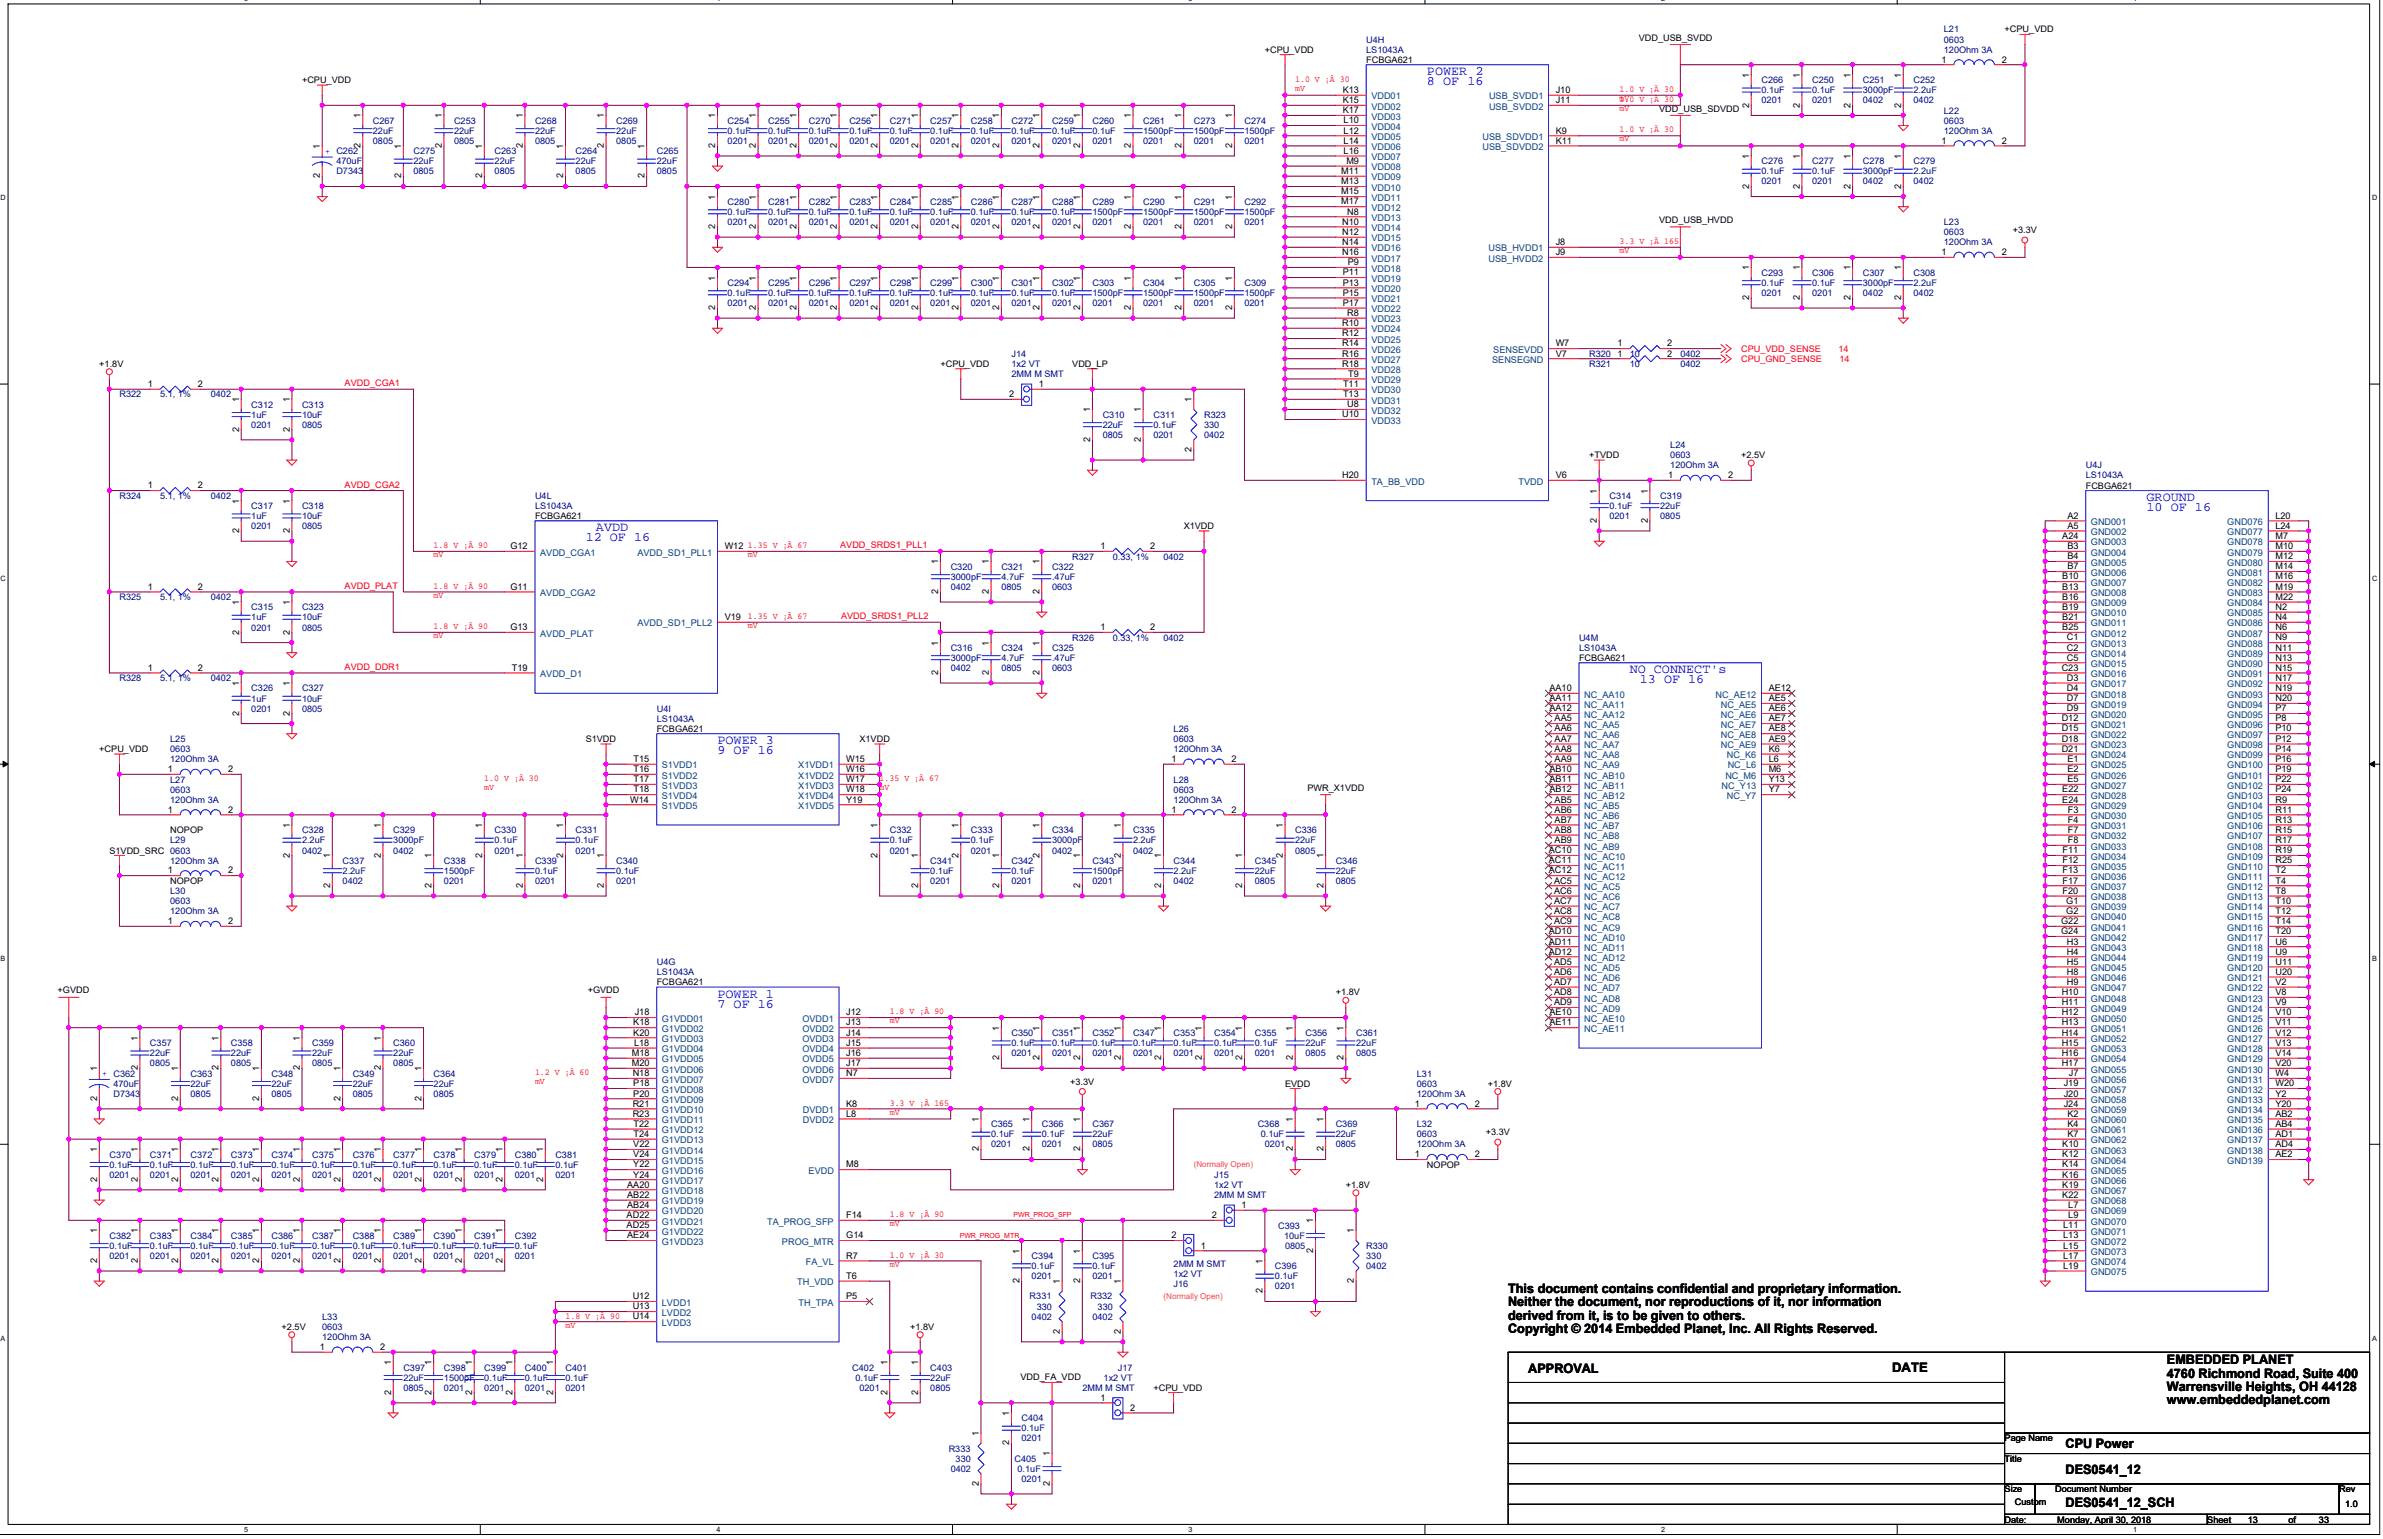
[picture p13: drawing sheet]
<svg xmlns="http://www.w3.org/2000/svg" width="275mm" height="177mm" viewBox="0 0 275 177" stroke-linecap="round" stroke-linejoin="round" font-family="sans-serif">
<defs><g id="words">
<g font-size="1.5" fill="#00f">
<text x="164.5" y="8.7">POWER 2</text>
<text x="164.5" y="9.8">8 OF 16</text>
<text x="247.5" y="57.8">GROUND</text>
<text x="247.5" y="58.9">10 OF 16</text>
<text x="67.5" y="62.4">12 OF 16</text>
<text x="68.7" y="61.2">AVDD</text>
<text x="187.9" y="77.6">NO CONNECT's</text>
<text x="189" y="78.8">13 OF 16</text>
<text x="82.7" y="87">9 OF 16</text>
<text x="82.7" y="85.8">POWER 3</text>
<text x="82.7" y="115">POWER 1</text>
<text x="82.7" y="116.2">7 OF 16</text>
</g>
<g font-size="1.5">
<text x="173.9" y="149">This document contains confidential and proprietary information.</text>
<text x="173.9" y="150.6">Neither the document, nor reproductions of it, nor information</text>
<text x="173.9" y="152.1">derived from it, is to be given to others.</text>
<text x="173.9" y="153.7">Copyright © 2014 Embedded Planet, Inc. All Rights Reserved.</text>
<text x="176.2" y="158.3">APPROVAL</text>
<text x="218.1" y="158.2">DATE</text>
<text x="249.8" y="157.2">EMBEDDED PLANET</text>
<text x="249.8" y="158.8">4760 Richmond Road, Suite 400</text>
<text x="249.8" y="160.3">Warrensville Heights, OH 44128</text>
<text x="249.8" y="161.9">www.embeddedplanet.com</text>
<text x="238.1" y="166.9">CPU Power</text>
<text x="238.1" y="173.7">DES0541_12_SCH</text>
<text x="238.1" y="169.9">DES0541_12</text>
</g>
<g font-size="1.1">
<text x="154.8" y="10.7">K13</text>
<text x="154.8" y="11.9">K15</text>
<text x="179.3" y="10.7">J10</text>
<text x="179.3" y="11.9">J11</text>
<text x="201.6" y="9" transform="rotate(-90 201.6 9)">1</text>
<text x="207.5" y="9" transform="rotate(-90 207.5 9)">1</text>
<text x="213.3" y="9" transform="rotate(-90 213.3 9)">1</text>
<text x="219.2" y="9" transform="rotate(-90 219.2 9)">1</text>
<text x="223.8" y="7.2">1</text>
<text x="230.8" y="7.2">2</text>
<text x="36.9" y="17.2" transform="rotate(-90 36.9 17.2)">1</text>
<text x="41.6" y="17.1" transform="rotate(-90 41.6 17.1)">2</text>
<text x="41.6" y="13.6" transform="rotate(-90 41.6 13.6)">1</text>
<text x="46.2" y="17.2" transform="rotate(-90 46.2 17.2)">1</text>
<text x="50.9" y="17.1" transform="rotate(-90 50.9 17.1)">2</text>
<text x="50.9" y="13.6" transform="rotate(-90 50.9 13.6)">1</text>
<text x="55.6" y="17.2" transform="rotate(-90 55.6 17.2)">1</text>
<text x="60.3" y="17.1" transform="rotate(-90 60.3 17.1)">2</text>
<text x="60.3" y="13.6" transform="rotate(-90 60.3 13.6)">1</text>
<text x="64.9" y="17.2" transform="rotate(-90 64.9 17.2)">1</text>
<text x="69.6" y="17.1" transform="rotate(-90 69.6 17.1)">2</text>
<text x="69.6" y="13.6" transform="rotate(-90 69.6 13.6)">1</text>
<text x="74.3" y="17.2" transform="rotate(-90 74.3 17.2)">1</text>
<text x="82.5" y="17.1" transform="rotate(-90 82.5 17.1)">2</text>
<text x="82.5" y="13.6" transform="rotate(-90 82.5 13.6)">1</text>
<text x="87.1" y="17.1" transform="rotate(-90 87.1 17.1)">2</text>
<text x="87.1" y="13.6" transform="rotate(-90 87.1 13.6)">1</text>
<text x="91.8" y="17.1" transform="rotate(-90 91.8 17.1)">2</text>
<text x="91.8" y="13.6" transform="rotate(-90 91.8 13.6)">1</text>
<text x="96.5" y="17.1" transform="rotate(-90 96.5 17.1)">2</text>
<text x="96.5" y="13.6" transform="rotate(-90 96.5 13.6)">1</text>
<text x="101.2" y="17.1" transform="rotate(-90 101.2 17.1)">2</text>
<text x="101.2" y="13.6" transform="rotate(-90 101.2 13.6)">1</text>
<text x="105.8" y="17.1" transform="rotate(-90 105.8 17.1)">2</text>
<text x="105.8" y="13.6" transform="rotate(-90 105.8 13.6)">1</text>
<text x="110.5" y="17.1" transform="rotate(-90 110.5 17.1)">2</text>
<text x="110.5" y="13.6" transform="rotate(-90 110.5 13.6)">1</text>
<text x="115.2" y="17.1" transform="rotate(-90 115.2 17.1)">2</text>
<text x="115.2" y="13.6" transform="rotate(-90 115.2 13.6)">1</text>
<text x="119.8" y="17.1" transform="rotate(-90 119.8 17.1)">2</text>
<text x="119.8" y="13.6" transform="rotate(-90 119.8 13.6)">1</text>
<text x="124.5" y="17.1" transform="rotate(-90 124.5 17.1)">2</text>
<text x="124.5" y="13.6" transform="rotate(-90 124.5 13.6)">1</text>
<text x="130.4" y="17.1" transform="rotate(-90 130.4 17.1)">2</text>
<text x="130.4" y="13.6" transform="rotate(-90 130.4 13.6)">1</text>
<text x="136.2" y="17.1" transform="rotate(-90 136.2 17.1)">2</text>
<text x="136.2" y="13.6" transform="rotate(-90 136.2 13.6)">1</text>
<text x="142" y="17.1" transform="rotate(-90 142 17.1)">2</text>
<text x="142" y="13.6" transform="rotate(-90 142 13.6)">1</text>
<text x="154.8" y="13">K17</text>
<text x="154.9" y="14.2">L10</text>
<text x="154.9" y="15.4">L12</text>
<text x="154.9" y="16.6">L14</text>
<text x="154.9" y="17.7">L16</text>
<text x="179.3" y="15.4">K9</text>
<text x="179.3" y="16.6">K11</text>
<text x="201.6" y="12.4" transform="rotate(-90 201.6 12.4)">2</text>
<text x="207.5" y="12.4" transform="rotate(-90 207.5 12.4)">2</text>
<text x="213.3" y="12.4" transform="rotate(-90 213.3 12.4)">2</text>
<text x="219.2" y="12.4" transform="rotate(-90 219.2 12.4)">2</text>
<text x="223.8" y="16.6">1</text>
<text x="230.8" y="16.6">2</text>
<text x="36.9" y="20.6" transform="rotate(-90 36.9 20.6)">2</text>
<text x="46.2" y="20.6" transform="rotate(-90 46.2 20.6)">2</text>
<text x="55.6" y="20.6" transform="rotate(-90 55.6 20.6)">2</text>
<text x="64.9" y="20.6" transform="rotate(-90 64.9 20.6)">2</text>
<text x="74.3" y="20.6" transform="rotate(-90 74.3 20.6)">2</text>
<text x="82.5" y="23" transform="rotate(-90 82.5 23)">1</text>
<text x="87.1" y="23" transform="rotate(-90 87.1 23)">1</text>
<text x="91.8" y="23" transform="rotate(-90 91.8 23)">1</text>
<text x="96.5" y="23" transform="rotate(-90 96.5 23)">1</text>
<text x="101.2" y="23" transform="rotate(-90 101.2 23)">1</text>
<text x="105.8" y="23" transform="rotate(-90 105.8 23)">1</text>
<text x="110.5" y="23" transform="rotate(-90 110.5 23)">1</text>
<text x="115.2" y="23" transform="rotate(-90 115.2 23)">1</text>
<text x="119.8" y="23" transform="rotate(-90 119.8 23)">1</text>
<text x="124.5" y="23" transform="rotate(-90 124.5 23)">1</text>
<text x="130.4" y="23" transform="rotate(-90 130.4 23)">1</text>
<text x="136.2" y="23" transform="rotate(-90 136.2 23)">1</text>
<text x="142" y="23" transform="rotate(-90 142 23)">1</text>
<text x="154.6" y="20.1">M11</text>
<text x="154.6" y="21.2">M13</text>
<text x="154.6" y="22.4">M15</text>
<text x="154.6" y="23.6">M17</text>
<text x="155.2" y="18.9">M9</text>
<text x="201.6" y="21.7" transform="rotate(-90 201.6 21.7)">2</text>
<text x="201.6" y="18.3" transform="rotate(-90 201.6 18.3)">1</text>
<text x="207.5" y="21.7" transform="rotate(-90 207.5 21.7)">2</text>
<text x="207.5" y="18.3" transform="rotate(-90 207.5 18.3)">1</text>
<text x="213.3" y="21.7" transform="rotate(-90 213.3 21.7)">2</text>
<text x="213.3" y="18.3" transform="rotate(-90 213.3 18.3)">1</text>
<text x="219.2" y="21.7" transform="rotate(-90 219.2 21.7)">2</text>
<text x="219.2" y="18.3" transform="rotate(-90 219.2 18.3)">1</text>
<text x="82.5" y="26.4" transform="rotate(-90 82.5 26.4)">2</text>
<text x="87.1" y="26.4" transform="rotate(-90 87.1 26.4)">2</text>
<text x="91.8" y="26.4" transform="rotate(-90 91.8 26.4)">2</text>
<text x="96.5" y="26.4" transform="rotate(-90 96.5 26.4)">2</text>
<text x="101.2" y="26.4" transform="rotate(-90 101.2 26.4)">2</text>
<text x="105.8" y="26.4" transform="rotate(-90 105.8 26.4)">2</text>
<text x="110.5" y="26.4" transform="rotate(-90 110.5 26.4)">2</text>
<text x="115.2" y="26.4" transform="rotate(-90 115.2 26.4)">2</text>
<text x="119.8" y="26.4" transform="rotate(-90 119.8 26.4)">2</text>
<text x="124.5" y="26.4" transform="rotate(-90 124.5 26.4)">2</text>
<text x="130.4" y="26.4" transform="rotate(-90 130.4 26.4)">2</text>
<text x="136.2" y="26.4" transform="rotate(-90 136.2 26.4)">2</text>
<text x="142" y="26.4" transform="rotate(-90 142 26.4)">2</text>
<text x="154.7" y="25.9">N10</text>
<text x="154.7" y="27.1">N12</text>
<text x="154.7" y="28.2">N14</text>
<text x="154.7" y="29.4">N16</text>
<text x="155.3" y="24.7">N8</text>
<text x="179.3" y="28.2">J8</text>
<text x="179.3" y="29.4">J9</text>
<text x="223.8" y="29.4">1</text>
<text x="230.8" y="29.4">2</text>
<text x="82.5" y="35.8" transform="rotate(-90 82.5 35.8)">2</text>
<text x="82.5" y="32.4" transform="rotate(-90 82.5 32.4)">1</text>
<text x="87.1" y="35.8" transform="rotate(-90 87.1 35.8)">2</text>
<text x="87.1" y="32.4" transform="rotate(-90 87.1 32.4)">1</text>
<text x="91.8" y="35.8" transform="rotate(-90 91.8 35.8)">2</text>
<text x="91.8" y="32.4" transform="rotate(-90 91.8 32.4)">1</text>
<text x="96.5" y="35.8" transform="rotate(-90 96.5 35.8)">2</text>
<text x="96.5" y="32.4" transform="rotate(-90 96.5 32.4)">1</text>
<text x="101.2" y="35.8" transform="rotate(-90 101.2 35.8)">2</text>
<text x="101.2" y="32.4" transform="rotate(-90 101.2 32.4)">1</text>
<text x="105.8" y="35.8" transform="rotate(-90 105.8 35.8)">2</text>
<text x="105.8" y="32.4" transform="rotate(-90 105.8 32.4)">1</text>
<text x="110.5" y="35.8" transform="rotate(-90 110.5 35.8)">2</text>
<text x="110.5" y="32.4" transform="rotate(-90 110.5 32.4)">1</text>
<text x="115.2" y="35.8" transform="rotate(-90 115.2 35.8)">2</text>
<text x="115.2" y="32.4" transform="rotate(-90 115.2 32.4)">1</text>
<text x="119.8" y="35.8" transform="rotate(-90 119.8 35.8)">2</text>
<text x="119.8" y="32.4" transform="rotate(-90 119.8 32.4)">1</text>
<text x="124.5" y="35.8" transform="rotate(-90 124.5 35.8)">2</text>
<text x="124.5" y="32.4" transform="rotate(-90 124.5 32.4)">1</text>
<text x="130.4" y="35.8" transform="rotate(-90 130.4 35.8)">2</text>
<text x="130.4" y="32.4" transform="rotate(-90 130.4 32.4)">1</text>
<text x="136.2" y="35.8" transform="rotate(-90 136.2 35.8)">2</text>
<text x="136.2" y="32.4" transform="rotate(-90 136.2 32.4)">1</text>
<text x="142" y="35.8" transform="rotate(-90 142 35.8)">2</text>
<text x="142" y="32.4" transform="rotate(-90 142 32.4)">1</text>
<text x="154.8" y="31.7">P11</text>
<text x="154.8" y="32.9">P13</text>
<text x="154.8" y="34.1">P15</text>
<text x="154.8" y="35.3">P17</text>
<text x="155.4" y="30.6">P9</text>
<text x="201.6" y="34.6" transform="rotate(-90 201.6 34.6)">2</text>
<text x="201.6" y="31.2" transform="rotate(-90 201.6 31.2)">1</text>
<text x="207.5" y="34.6" transform="rotate(-90 207.5 34.6)">2</text>
<text x="207.5" y="31.2" transform="rotate(-90 207.5 31.2)">1</text>
<text x="213.3" y="34.6" transform="rotate(-90 213.3 34.6)">2</text>
<text x="213.3" y="31.2" transform="rotate(-90 213.3 31.2)">1</text>
<text x="219.2" y="34.6" transform="rotate(-90 219.2 34.6)">2</text>
<text x="219.2" y="31.2" transform="rotate(-90 219.2 31.2)">1</text>
<text x="154.7" y="37.6">R10</text>
<text x="154.7" y="38.8">R12</text>
<text x="154.7" y="39.9">R14</text>
<text x="154.7" y="41.1">R16</text>
<text x="155.3" y="36.4">R8</text>
<text x="179.3" y="39.9">W7</text>
<text x="179.3" y="41.1">V7</text>
<text x="186.5" y="39.9">1</text>
<text x="186.5" y="41.1">1</text>
<text x="192.2" y="39.9">2</text>
<text x="192.2" y="41.1">2</text>
<text x="17" y="44.6">1</text>
<text x="22.8" y="44.6">2</text>
<text x="27.6" y="46.4" transform="rotate(-90 27.6 46.4)">1</text>
<text x="33.4" y="46.4" transform="rotate(-90 33.4 46.4)">1</text>
<text x="116.3" y="45.8">2</text>
<text x="119.8" y="44.6">1</text>
<text x="125.7" y="47.5" transform="rotate(-90 125.7 47.5)">1</text>
<text x="131.5" y="47.5" transform="rotate(-90 131.5 47.5)">1</text>
<text x="137.4" y="46.4" transform="rotate(-90 137.4 46.4)">1</text>
<text x="154.7" y="42.3">R18</text>
<text x="154.8" y="44.6">T11</text>
<text x="154.8" y="45.8">T13</text>
<text x="155.3" y="46.9">U8</text>
<text x="155.4" y="43.4">T9</text>
<text x="27.6" y="49.8" transform="rotate(-90 27.6 49.8)">2</text>
<text x="33.4" y="49.8" transform="rotate(-90 33.4 49.8)">2</text>
<text x="125.7" y="50.9" transform="rotate(-90 125.7 50.9)">2</text>
<text x="131.5" y="50.9" transform="rotate(-90 131.5 50.9)">2</text>
<text x="137.4" y="52.1" transform="rotate(-90 137.4 52.1)">2</text>
<text x="154.7" y="48.1">U10</text>
<text x="17" y="56.3">1</text>
<text x="22.8" y="56.3">2</text>
<text x="27.6" y="58.1" transform="rotate(-90 27.6 58.1)">1</text>
<text x="33.4" y="58.1" transform="rotate(-90 33.4 58.1)">1</text>
<text x="154.7" y="55.1">H20</text>
<text x="179.3" y="55.1">V6</text>
<text x="184.1" y="56.9" transform="rotate(-90 184.1 56.9)">1</text>
<text x="189.9" y="56.9" transform="rotate(-90 189.9 56.9)">1</text>
<text x="192.3" y="55.1">1</text>
<text x="199.2" y="55.1">2</text>
<text x="238.3" y="59.8">A2</text>
<text x="262.3" y="59.8">L20</text>
<text x="27.6" y="61.5" transform="rotate(-90 27.6 61.5)">2</text>
<text x="33.4" y="61.5" transform="rotate(-90 33.4 61.5)">2</text>
<text x="58.8" y="63.3">G12</text>
<text x="83.5" y="63.3">W12</text>
<text x="108.2" y="65.1" transform="rotate(-90 108.2 65.1)">1</text>
<text x="114" y="65.1" transform="rotate(-90 114 65.1)">1</text>
<text x="119.8" y="65.1" transform="rotate(-90 119.8 65.1)">1</text>
<text x="126.9" y="63.3">1</text>
<text x="132.6" y="63.3">2</text>
<text x="184.1" y="60.3" transform="rotate(-90 184.1 60.3)">2</text>
<text x="189.9" y="60.3" transform="rotate(-90 189.9 60.3)">2</text>
<text x="237.7" y="62.1">A24</text>
<text x="238.3" y="60.9">A5</text>
<text x="238.3" y="63.3">B3</text>
<text x="238.3" y="64.5">B4</text>
<text x="238.3" y="65.6">B7</text>
<text x="262.3" y="60.9">L24</text>
<text x="262.3" y="62.1">M7</text>
<text x="262.3" y="63.3">M10</text>
<text x="262.3" y="64.5">M12</text>
<text x="262.3" y="65.6">M14</text>
<text x="17" y="68">1</text>
<text x="22.8" y="68">2</text>
<text x="27.6" y="69.7" transform="rotate(-90 27.6 69.7)">1</text>
<text x="33.4" y="69.7" transform="rotate(-90 33.4 69.7)">1</text>
<text x="58.8" y="68">G11</text>
<text x="83.5" y="71.5">V19</text>
<text x="108.2" y="68.5" transform="rotate(-90 108.2 68.5)">2</text>
<text x="114" y="68.5" transform="rotate(-90 114 68.5)">2</text>
<text x="119.8" y="68.5" transform="rotate(-90 119.8 68.5)">2</text>
<text x="237.7" y="66.8">B10</text>
<text x="237.7" y="68">B13</text>
<text x="237.7" y="69.1">B16</text>
<text x="237.7" y="70.3">B19</text>
<text x="237.7" y="71.5">B21</text>
<text x="262.3" y="66.8">M16</text>
<text x="262.3" y="68">M19</text>
<text x="262.3" y="69.1">M22</text>
<text x="262.3" y="70.3">N2</text>
<text x="262.3" y="71.5">N4</text>
<text x="17" y="77.3">1</text>
<text x="22.8" y="77.3">2</text>
<text x="27.6" y="73.1" transform="rotate(-90 27.6 73.1)">2</text>
<text x="33.4" y="73.1" transform="rotate(-90 33.4 73.1)">2</text>
<text x="58.8" y="72.6">G13</text>
<text x="59" y="77.3">T19</text>
<text x="108.2" y="77.8" transform="rotate(-90 108.2 77.8)">2</text>
<text x="108.2" y="74.4" transform="rotate(-90 108.2 74.4)">1</text>
<text x="114" y="77.8" transform="rotate(-90 114 77.8)">2</text>
<text x="114" y="74.4" transform="rotate(-90 114 74.4)">1</text>
<text x="119.8" y="77.8" transform="rotate(-90 119.8 77.8)">2</text>
<text x="119.8" y="74.4" transform="rotate(-90 119.8 74.4)">1</text>
<text x="126.9" y="72.6">1</text>
<text x="132.6" y="72.6">2</text>
<text x="237.7" y="77.3">C23</text>
<text x="237.7" y="72.6">B25</text>
<text x="238.3" y="73.8">C1</text>
<text x="238.3" y="75">C2</text>
<text x="238.3" y="76.1">C5</text>
<text x="262.3" y="72.6">N6</text>
<text x="262.3" y="73.8">N9</text>
<text x="262.3" y="75">N11</text>
<text x="262.3" y="76.1">N13</text>
<text x="262.3" y="77.3">N15</text>
<text x="27.6" y="82.5" transform="rotate(-90 27.6 82.5)">2</text>
<text x="27.6" y="79.1" transform="rotate(-90 27.6 79.1)">1</text>
<text x="33.4" y="82.5" transform="rotate(-90 33.4 82.5)">2</text>
<text x="33.4" y="79.1" transform="rotate(-90 33.4 79.1)">1</text>
<text x="178.6" y="79.7">AA10</text>
<text x="178.6" y="80.8">AA11</text>
<text x="178.6" y="82">AA12</text>
<text x="179.2" y="83.2">AA5</text>
<text x="203.9" y="79.7">AE12</text>
<text x="203.9" y="80.8">AE5</text>
<text x="203.9" y="82">AE6</text>
<text x="203.9" y="83.2">AE7</text>
<text x="237.7" y="83.2">D12</text>
<text x="238.3" y="78.5">D3</text>
<text x="238.3" y="79.7">D4</text>
<text x="238.3" y="80.8">D7</text>
<text x="238.3" y="82">D9</text>
<text x="262.3" y="78.5">N17</text>
<text x="262.3" y="79.7">N19</text>
<text x="262.3" y="80.8">N20</text>
<text x="262.3" y="82">P7</text>
<text x="262.3" y="83.2">P8</text>
<text x="19.4" y="89">1</text>
<text x="26.3" y="89">2</text>
<text x="73" y="87.8">T15</text>
<text x="73" y="89">T16</text>
<text x="97.6" y="87.8">W15</text>
<text x="97.6" y="89">W16</text>
<text x="135" y="87.8">1</text>
<text x="142" y="87.8">2</text>
<text x="178.6" y="89">AB10</text>
<text x="179.2" y="84.3">AA6</text>
<text x="179.2" y="85.5">AA7</text>
<text x="179.2" y="86.7">AA8</text>
<text x="179.2" y="87.8">AA9</text>
<text x="203.9" y="87.8">L6</text>
<text x="203.9" y="84.3">AE8</text>
<text x="203.9" y="85.5">AE9</text>
<text x="203.9" y="89">M6</text>
<text x="203.9" y="86.7">K6</text>
<text x="237.7" y="84.3">D15</text>
<text x="237.7" y="85.5">D18</text>
<text x="237.7" y="86.7">D21</text>
<text x="238.3" y="87.8">E1</text>
<text x="238.3" y="89">E2</text>
<text x="262.3" y="84.3">P10</text>
<text x="262.3" y="85.5">P12</text>
<text x="262.3" y="86.7">P14</text>
<text x="262.3" y="87.8">P16</text>
<text x="262.3" y="89">P19</text>
<text x="19.4" y="93.7">1</text>
<text x="26.3" y="93.7">2</text>
<text x="33.4" y="95.4" transform="rotate(-90 33.4 95.4)">1</text>
<text x="43.9" y="95.4" transform="rotate(-90 43.9 95.4)">1</text>
<text x="55.6" y="95.4" transform="rotate(-90 55.6 95.4)">1</text>
<text x="64.9" y="95.4" transform="rotate(-90 64.9 95.4)">1</text>
<text x="72.6" y="92.5">W14</text>
<text x="73" y="90.2">T17</text>
<text x="73" y="91.3">T18</text>
<text x="97.6" y="90.2">W17</text>
<text x="97.6" y="91.3">W18</text>
<text x="97.6" y="92.5">Y19</text>
<text x="101.2" y="95.4" transform="rotate(-90 101.2 95.4)">1</text>
<text x="110.5" y="95.4" transform="rotate(-90 110.5 95.4)">1</text>
<text x="119.8" y="95.4" transform="rotate(-90 119.8 95.4)">1</text>
<text x="129.2" y="95.4" transform="rotate(-90 129.2 95.4)">1</text>
<text x="135" y="93.7">1</text>
<text x="142" y="93.7">2</text>
<text x="147.9" y="95.4" transform="rotate(-90 147.9 95.4)">1</text>
<text x="178.6" y="90.2">AB11</text>
<text x="178.6" y="91.3">AB12</text>
<text x="179.2" y="92.5">AB5</text>
<text x="179.2" y="93.7">AB6</text>
<text x="179.2" y="94.8">AB7</text>
<text x="203.9" y="90.2">Y13</text>
<text x="203.9" y="91.3">Y7</text>
<text x="237.7" y="91.3">E22</text>
<text x="237.7" y="92.5">E24</text>
<text x="238.3" y="90.2">E5</text>
<text x="238.4" y="93.7">F3</text>
<text x="238.4" y="94.8">F4</text>
<text x="262.3" y="90.2">P22</text>
<text x="262.3" y="91.3">P24</text>
<text x="262.3" y="92.5">R9</text>
<text x="262.3" y="93.7">R11</text>
<text x="262.3" y="94.8">R13</text>
<text x="19.4" y="100.7">1</text>
<text x="26.3" y="100.7">2</text>
<text x="33.4" y="98.9" transform="rotate(-90 33.4 98.9)">2</text>
<text x="38.1" y="98.9" transform="rotate(-90 38.1 98.9)">1</text>
<text x="43.9" y="98.9" transform="rotate(-90 43.9 98.9)">2</text>
<text x="49.7" y="98.9" transform="rotate(-90 49.7 98.9)">1</text>
<text x="55.6" y="98.9" transform="rotate(-90 55.6 98.9)">2</text>
<text x="60.3" y="98.9" transform="rotate(-90 60.3 98.9)">1</text>
<text x="64.9" y="98.9" transform="rotate(-90 64.9 98.9)">2</text>
<text x="69.6" y="98.9" transform="rotate(-90 69.6 98.9)">1</text>
<text x="101.2" y="98.9" transform="rotate(-90 101.2 98.9)">2</text>
<text x="105.8" y="98.9" transform="rotate(-90 105.8 98.9)">1</text>
<text x="110.5" y="98.9" transform="rotate(-90 110.5 98.9)">2</text>
<text x="115.2" y="98.9" transform="rotate(-90 115.2 98.9)">1</text>
<text x="119.8" y="98.9" transform="rotate(-90 119.8 98.9)">2</text>
<text x="124.5" y="98.9" transform="rotate(-90 124.5 98.9)">1</text>
<text x="129.2" y="98.9" transform="rotate(-90 129.2 98.9)">2</text>
<text x="133.9" y="98.9" transform="rotate(-90 133.9 98.9)">1</text>
<text x="143.2" y="98.9" transform="rotate(-90 143.2 98.9)">1</text>
<text x="147.9" y="98.9" transform="rotate(-90 147.9 98.9)">2</text>
<text x="152.6" y="98.9" transform="rotate(-90 152.6 98.9)">1</text>
<text x="178.6" y="98.4">AC10</text>
<text x="178.6" y="99.5">AC11</text>
<text x="178.6" y="100.7">AC12</text>
<text x="179.2" y="101.8">AC5</text>
<text x="179.2" y="96">AB8</text>
<text x="179.2" y="97.2">AB9</text>
<text x="237.8" y="98.4">F11</text>
<text x="237.8" y="99.5">F12</text>
<text x="237.8" y="100.7">F13</text>
<text x="237.8" y="101.8">F17</text>
<text x="238.4" y="96">F7</text>
<text x="238.4" y="97.2">F8</text>
<text x="262.3" y="96">R15</text>
<text x="262.3" y="97.2">R17</text>
<text x="262.3" y="98.4">R19</text>
<text x="262.3" y="99.5">R25</text>
<text x="262.3" y="100.7">T2</text>
<text x="262.3" y="101.8">T4</text>
<text x="19.4" y="106.5">1</text>
<text x="26.3" y="106.5">2</text>
<text x="38.1" y="102.4" transform="rotate(-90 38.1 102.4)">2</text>
<text x="49.7" y="102.4" transform="rotate(-90 49.7 102.4)">2</text>
<text x="60.3" y="102.4" transform="rotate(-90 60.3 102.4)">2</text>
<text x="69.6" y="102.4" transform="rotate(-90 69.6 102.4)">2</text>
<text x="105.8" y="102.4" transform="rotate(-90 105.8 102.4)">2</text>
<text x="115.2" y="102.4" transform="rotate(-90 115.2 102.4)">2</text>
<text x="124.5" y="102.4" transform="rotate(-90 124.5 102.4)">2</text>
<text x="133.9" y="102.4" transform="rotate(-90 133.9 102.4)">2</text>
<text x="143.2" y="102.4" transform="rotate(-90 143.2 102.4)">2</text>
<text x="152.6" y="102.4" transform="rotate(-90 152.6 102.4)">2</text>
<text x="178.6" y="107.7">AD10</text>
<text x="179.2" y="103">AC6</text>
<text x="179.2" y="104.2">AC7</text>
<text x="179.2" y="105.4">AC8</text>
<text x="179.2" y="106.5">AC9</text>
<text x="237.6" y="106.5">G22</text>
<text x="237.6" y="107.7">G24</text>
<text x="237.8" y="103">F20</text>
<text x="238.2" y="104.2">G1</text>
<text x="238.2" y="105.4">G2</text>
<text x="262.3" y="103">T8</text>
<text x="262.3" y="104.2">T10</text>
<text x="262.3" y="105.4">T12</text>
<text x="262.3" y="106.5">T14</text>
<text x="262.3" y="107.7">T20</text>
<text x="178.6" y="108.9">AD11</text>
<text x="178.6" y="110">AD12</text>
<text x="179.2" y="111.2">AD5</text>
<text x="179.2" y="112.4">AD6</text>
<text x="179.2" y="113.5">AD7</text>
<text x="238.3" y="108.9">H3</text>
<text x="238.3" y="110">H4</text>
<text x="238.3" y="111.2">H5</text>
<text x="238.3" y="112.4">H8</text>
<text x="238.3" y="113.5">H9</text>
<text x="262.3" y="108.9">U6</text>
<text x="262.3" y="110">U9</text>
<text x="262.3" y="111.2">U11</text>
<text x="262.3" y="112.4">U20</text>
<text x="262.3" y="113.5">V2</text>
<text x="15.9" y="120" transform="rotate(-90 15.9 120)">1</text>
<text x="25.2" y="120" transform="rotate(-90 25.2 120)">1</text>
<text x="34.6" y="120" transform="rotate(-90 34.6 120)">1</text>
<text x="43.9" y="120" transform="rotate(-90 43.9 120)">1</text>
<text x="73" y="118.2">K18</text>
<text x="73" y="119.4">K20</text>
<text x="73.2" y="117">J18</text>
<text x="97.6" y="117">J12</text>
<text x="97.6" y="118.2">J13</text>
<text x="97.6" y="119.4">J14</text>
<text x="115.2" y="118.8" transform="rotate(-90 115.2 118.8)">1</text>
<text x="119.8" y="118.8" transform="rotate(-90 119.8 118.8)">1</text>
<text x="124.5" y="118.8" transform="rotate(-90 124.5 118.8)">1</text>
<text x="129.2" y="118.8" transform="rotate(-90 129.2 118.8)">1</text>
<text x="133.9" y="118.8" transform="rotate(-90 133.9 118.8)">1</text>
<text x="138.6" y="118.8" transform="rotate(-90 138.6 118.8)">1</text>
<text x="143.2" y="118.8" transform="rotate(-90 143.2 118.8)">1</text>
<text x="149.1" y="118.8" transform="rotate(-90 149.1 118.8)">1</text>
<text x="154.9" y="118.8" transform="rotate(-90 154.9 118.8)">1</text>
<text x="178.6" y="117">AE10</text>
<text x="178.6" y="118.2">AE11</text>
<text x="179.2" y="114.7">AD8</text>
<text x="179.2" y="115.9">AD9</text>
<text x="237.7" y="114.7">H10</text>
<text x="237.7" y="115.9">H11</text>
<text x="237.7" y="117">H12</text>
<text x="237.7" y="118.2">H13</text>
<text x="237.7" y="119.4">H14</text>
<text x="262.3" y="114.7">V8</text>
<text x="262.3" y="115.9">V9</text>
<text x="262.3" y="117">V10</text>
<text x="262.3" y="118.2">V11</text>
<text x="262.3" y="119.4">V12</text>
<text x="11.2" y="123.5" transform="rotate(-90 11.2 123.5)">1</text>
<text x="15.9" y="123.4" transform="rotate(-90 15.9 123.4)">2</text>
<text x="20.5" y="123.5" transform="rotate(-90 20.5 123.5)">1</text>
<text x="25.2" y="123.4" transform="rotate(-90 25.2 123.4)">2</text>
<text x="29.9" y="123.5" transform="rotate(-90 29.9 123.5)">1</text>
<text x="34.6" y="123.4" transform="rotate(-90 34.6 123.4)">2</text>
<text x="39.2" y="123.5" transform="rotate(-90 39.2 123.5)">1</text>
<text x="43.9" y="123.4" transform="rotate(-90 43.9 123.4)">2</text>
<text x="48.6" y="123.5" transform="rotate(-90 48.6 123.5)">1</text>
<text x="72.8" y="121.7">M18</text>
<text x="72.8" y="122.9">M20</text>
<text x="72.9" y="124">N18</text>
<text x="73" y="125.2">P18</text>
<text x="73.1" y="120.6">L18</text>
<text x="97.6" y="120.6">J15</text>
<text x="97.6" y="121.7">J16</text>
<text x="97.6" y="122.9">J17</text>
<text x="97.6" y="124">N7</text>
<text x="115.2" y="122.2" transform="rotate(-90 115.2 122.2)">2</text>
<text x="119.8" y="122.2" transform="rotate(-90 119.8 122.2)">2</text>
<text x="124.5" y="122.2" transform="rotate(-90 124.5 122.2)">2</text>
<text x="129.2" y="122.2" transform="rotate(-90 129.2 122.2)">2</text>
<text x="133.9" y="122.2" transform="rotate(-90 133.9 122.2)">2</text>
<text x="138.6" y="122.2" transform="rotate(-90 138.6 122.2)">2</text>
<text x="143.2" y="122.2" transform="rotate(-90 143.2 122.2)">2</text>
<text x="149.1" y="122.2" transform="rotate(-90 149.1 122.2)">2</text>
<text x="154.9" y="122.2" transform="rotate(-90 154.9 122.2)">2</text>
<text x="237.7" y="120.6">H15</text>
<text x="237.7" y="121.7">H16</text>
<text x="237.7" y="122.9">H17</text>
<text x="237.9" y="125.2">J19</text>
<text x="238.5" y="124">J7</text>
<text x="262.3" y="120.6">V13</text>
<text x="262.3" y="121.7">V14</text>
<text x="262.3" y="122.9">V20</text>
<text x="262.3" y="124">W4</text>
<text x="262.3" y="125.2">W20</text>
<text x="11.2" y="126.9" transform="rotate(-90 11.2 126.9)">2</text>
<text x="20.5" y="126.9" transform="rotate(-90 20.5 126.9)">2</text>
<text x="29.9" y="126.9" transform="rotate(-90 29.9 126.9)">2</text>
<text x="39.2" y="126.9" transform="rotate(-90 39.2 126.9)">2</text>
<text x="48.6" y="126.9" transform="rotate(-90 48.6 126.9)">2</text>
<text x="72.9" y="127.6">R21</text>
<text x="72.9" y="128.7">R23</text>
<text x="73" y="126.4">P20</text>
<text x="73" y="129.9">T22</text>
<text x="73" y="131.1">T24</text>
<text x="97.6" y="127.6">K8</text>
<text x="97.6" y="128.7">L8</text>
<text x="112.8" y="129.3" transform="rotate(-90 112.8 129.3)">1</text>
<text x="118.7" y="129.3" transform="rotate(-90 118.7 129.3)">1</text>
<text x="124.5" y="129.3" transform="rotate(-90 124.5 129.3)">1</text>
<text x="149.1" y="129.3" transform="rotate(-90 149.1 129.3)">1</text>
<text x="152.6" y="129.3" transform="rotate(-90 152.6 129.3)">1</text>
<text x="163.1" y="127.6">1</text>
<text x="170" y="127.6">2</text>
<text x="237.9" y="126.4">J20</text>
<text x="237.9" y="127.6">J24</text>
<text x="238.3" y="128.7">K2</text>
<text x="238.3" y="129.9">K4</text>
<text x="238.3" y="131.1">K7</text>
<text x="262.3" y="126.4">Y2</text>
<text x="262.3" y="127.6">Y20</text>
<text x="262.3" y="128.7">AB2</text>
<text x="262.3" y="129.9">AB4</text>
<text x="262.3" y="131.1">AD1</text>
<text x="11.2" y="136.2" transform="rotate(-90 11.2 136.2)">2</text>
<text x="11.2" y="132.8" transform="rotate(-90 11.2 132.8)">1</text>
<text x="15.9" y="136.2" transform="rotate(-90 15.9 136.2)">2</text>
<text x="15.9" y="132.8" transform="rotate(-90 15.9 132.8)">1</text>
<text x="20.5" y="136.2" transform="rotate(-90 20.5 136.2)">2</text>
<text x="20.5" y="132.8" transform="rotate(-90 20.5 132.8)">1</text>
<text x="25.2" y="136.2" transform="rotate(-90 25.2 136.2)">2</text>
<text x="25.2" y="132.8" transform="rotate(-90 25.2 132.8)">1</text>
<text x="29.9" y="136.2" transform="rotate(-90 29.9 136.2)">2</text>
<text x="29.9" y="132.8" transform="rotate(-90 29.9 132.8)">1</text>
<text x="34.6" y="136.2" transform="rotate(-90 34.6 136.2)">2</text>
<text x="34.6" y="132.8" transform="rotate(-90 34.6 132.8)">1</text>
<text x="39.2" y="136.2" transform="rotate(-90 39.2 136.2)">2</text>
<text x="39.2" y="132.8" transform="rotate(-90 39.2 132.8)">1</text>
<text x="43.9" y="136.2" transform="rotate(-90 43.9 136.2)">2</text>
<text x="43.9" y="132.8" transform="rotate(-90 43.9 132.8)">1</text>
<text x="48.6" y="136.2" transform="rotate(-90 48.6 136.2)">2</text>
<text x="48.6" y="132.8" transform="rotate(-90 48.6 132.8)">1</text>
<text x="53.3" y="136.2" transform="rotate(-90 53.3 136.2)">2</text>
<text x="53.3" y="132.8" transform="rotate(-90 53.3 132.8)">1</text>
<text x="57.9" y="136.2" transform="rotate(-90 57.9 136.2)">2</text>
<text x="57.9" y="132.8" transform="rotate(-90 57.9 132.8)">1</text>
<text x="62.6" y="136.2" transform="rotate(-90 62.6 136.2)">2</text>
<text x="62.6" y="132.8" transform="rotate(-90 62.6 132.8)">1</text>
<text x="72.3" y="136.9">AA20</text>
<text x="73" y="132.2">V22</text>
<text x="73" y="133.4">V24</text>
<text x="73" y="134.6">Y22</text>
<text x="73" y="135.7">Y24</text>
<text x="97.6" y="134.6">M8</text>
<text x="112.8" y="132.7" transform="rotate(-90 112.8 132.7)">2</text>
<text x="118.7" y="132.7" transform="rotate(-90 118.7 132.7)">2</text>
<text x="124.5" y="132.7" transform="rotate(-90 124.5 132.7)">2</text>
<text x="149.1" y="132.7" transform="rotate(-90 149.1 132.7)">2</text>
<text x="152.6" y="132.7" transform="rotate(-90 152.6 132.7)">2</text>
<text x="163.1" y="133.4">1</text>
<text x="170" y="133.4">2</text>
<text x="237.7" y="132.2">K10</text>
<text x="237.7" y="133.4">K12</text>
<text x="237.7" y="134.6">K14</text>
<text x="237.7" y="135.7">K16</text>
<text x="237.7" y="136.9">K19</text>
<text x="262.3" y="132.2">AD4</text>
<text x="262.3" y="133.4">AE2</text>
<text x="11.2" y="142.2" transform="rotate(-90 11.2 142.2)">1</text>
<text x="15.9" y="142.2" transform="rotate(-90 15.9 142.2)">1</text>
<text x="20.5" y="142.2" transform="rotate(-90 20.5 142.2)">1</text>
<text x="25.2" y="142.2" transform="rotate(-90 25.2 142.2)">1</text>
<text x="29.9" y="142.2" transform="rotate(-90 29.9 142.2)">1</text>
<text x="34.6" y="142.2" transform="rotate(-90 34.6 142.2)">1</text>
<text x="39.2" y="142.2" transform="rotate(-90 39.2 142.2)">1</text>
<text x="43.9" y="142.2" transform="rotate(-90 43.9 142.2)">1</text>
<text x="48.6" y="142.2" transform="rotate(-90 48.6 142.2)">1</text>
<text x="53.3" y="142.2" transform="rotate(-90 53.3 142.2)">1</text>
<text x="57.9" y="142.2" transform="rotate(-90 57.9 142.2)">1</text>
<text x="72.2" y="140.4">AD22</text>
<text x="72.2" y="141.6">AD25</text>
<text x="72.3" y="138.1">AB22</text>
<text x="72.3" y="139.2">AB24</text>
<text x="72.3" y="142.7">AE24</text>
<text x="97.6" y="140.4">F14</text>
<text x="97.6" y="142.7">G14</text>
<text x="135" y="142.7">2</text>
<text x="138.4" y="143.9">1</text>
<text x="139.7" y="140.4">2</text>
<text x="143.1" y="139.2">1</text>
<text x="151.4" y="141" transform="rotate(-90 151.4 141)">1</text>
<text x="156.1" y="142.2" transform="rotate(-90 156.1 142.2)">1</text>
<text x="237.7" y="138.1">K22</text>
<text x="237.8" y="141.6">L11</text>
<text x="237.8" y="142.7">L13</text>
<text x="237.8" y="143.9">L15</text>
<text x="238.4" y="139.2">L7</text>
<text x="238.4" y="140.4">L9</text>
<text x="11.2" y="145.6" transform="rotate(-90 11.2 145.6)">2</text>
<text x="15.9" y="145.6" transform="rotate(-90 15.9 145.6)">2</text>
<text x="20.5" y="145.6" transform="rotate(-90 20.5 145.6)">2</text>
<text x="25.2" y="145.6" transform="rotate(-90 25.2 145.6)">2</text>
<text x="29.9" y="145.6" transform="rotate(-90 29.9 145.6)">2</text>
<text x="34.6" y="145.6" transform="rotate(-90 34.6 145.6)">2</text>
<text x="39.2" y="145.6" transform="rotate(-90 39.2 145.6)">2</text>
<text x="43.9" y="145.6" transform="rotate(-90 43.9 145.6)">2</text>
<text x="48.6" y="145.6" transform="rotate(-90 48.6 145.6)">2</text>
<text x="53.3" y="145.6" transform="rotate(-90 53.3 145.6)">2</text>
<text x="57.9" y="145.6" transform="rotate(-90 57.9 145.6)">2</text>
<text x="72.9" y="149.8">U12</text>
<text x="97.6" y="147.4">T6</text>
<text x="97.6" y="145.1">R7</text>
<text x="97.6" y="149.8">P5</text>
<text x="117.5" y="147.9" transform="rotate(-90 117.5 147.9)">2</text>
<text x="117.5" y="144.5" transform="rotate(-90 117.5 144.5)">1</text>
<text x="122.2" y="148" transform="rotate(-90 122.2 148)">1</text>
<text x="124.5" y="147.9" transform="rotate(-90 124.5 147.9)">2</text>
<text x="124.5" y="144.5" transform="rotate(-90 124.5 144.5)">1</text>
<text x="129.2" y="148" transform="rotate(-90 129.2 148)">1</text>
<text x="145.6" y="149.1" transform="rotate(-90 145.6 149.1)">2</text>
<text x="145.6" y="145.7" transform="rotate(-90 145.6 145.7)">1</text>
<text x="151.4" y="144.4" transform="rotate(-90 151.4 144.4)">2</text>
<text x="156.1" y="147.9" transform="rotate(-90 156.1 147.9)">2</text>
<text x="237.8" y="145.1">L17</text>
<text x="237.8" y="146.3">L19</text>
<text x="36.9" y="155.6">1</text>
<text x="43.8" y="155.6">2</text>
<text x="72.9" y="150.9">U13</text>
<text x="72.9" y="152.1">U14</text>
<text x="122.2" y="153.8" transform="rotate(-90 122.2 153.8)">2</text>
<text x="129.2" y="153.8" transform="rotate(-90 129.2 153.8)">2</text>
<text x="45.1" y="160.8" transform="rotate(-90 45.1 160.8)">2</text>
<text x="45.1" y="157.4" transform="rotate(-90 45.1 157.4)">1</text>
<text x="49.7" y="160.8" transform="rotate(-90 49.7 160.8)">2</text>
<text x="49.7" y="157.4" transform="rotate(-90 49.7 157.4)">1</text>
<text x="54.4" y="160.8" transform="rotate(-90 54.4 160.8)">2</text>
<text x="54.4" y="157.4" transform="rotate(-90 54.4 157.4)">1</text>
<text x="59.1" y="160.8" transform="rotate(-90 59.1 160.8)">2</text>
<text x="59.1" y="157.4" transform="rotate(-90 59.1 157.4)">1</text>
<text x="63.8" y="160.8" transform="rotate(-90 63.8 160.8)">2</text>
<text x="63.8" y="157.4" transform="rotate(-90 63.8 157.4)">1</text>
<text x="102.3" y="160.8" transform="rotate(-90 102.3 160.8)">2</text>
<text x="102.3" y="157.4" transform="rotate(-90 102.3 157.4)">1</text>
<text x="105.8" y="160.8" transform="rotate(-90 105.8 160.8)">2</text>
<text x="105.8" y="157.4" transform="rotate(-90 105.8 157.4)">1</text>
<text x="126.9" y="161.4">1</text>
<text x="112.8" y="165.5" transform="rotate(-90 112.8 165.5)">1</text>
<text x="116.3" y="166.6" transform="rotate(-90 116.3 166.6)">2</text>
<text x="116.3" y="163.2" transform="rotate(-90 116.3 163.2)">1</text>
<text x="121" y="167.9" transform="rotate(-90 121 167.9)">1</text>
<text x="130.3" y="162.6">2</text>
<text x="112.8" y="171.3" transform="rotate(-90 112.8 171.3)">2</text>
<text x="121" y="171.3" transform="rotate(-90 121 171.3)">2</text>
</g>
<g font-size="1.1" fill="#004080">
<text x="158.1" y="11.5">VDD01</text>
<text x="171.7" y="11.5">USB_SVDD1</text>
<text x="158.1" y="12.6">VDD02</text>
<text x="158.1" y="13.8">VDD03</text>
<text x="158.1" y="15">VDD04</text>
<text x="158.1" y="16.1">VDD05</text>
<text x="158.1" y="17.3">VDD06</text>
<text x="170.9" y="16.1">USB_SDVDD1</text>
<text x="170.9" y="17.3">USB_SDVDD2</text>
<text x="171.7" y="12.6">USB_SVDD2</text>
<text x="158.1" y="18.5">VDD07</text>
<text x="158.1" y="19.6">VDD08</text>
<text x="158.1" y="20.8">VDD09</text>
<text x="158.1" y="22">VDD10</text>
<text x="158.1" y="23.1">VDD11</text>
<text x="158.1" y="24.3">VDD12</text>
<text x="158.1" y="25.5">VDD13</text>
<text x="158.1" y="26.6">VDD14</text>
<text x="158.1" y="27.8">VDD15</text>
<text x="158.1" y="29">VDD16</text>
<text x="171.6" y="29">USB_HVDD1</text>
<text x="158.1" y="30.2">VDD17</text>
<text x="158.1" y="31.3">VDD18</text>
<text x="158.1" y="32.5">VDD19</text>
<text x="158.1" y="33.7">VDD20</text>
<text x="158.1" y="34.8">VDD21</text>
<text x="158.1" y="36">VDD22</text>
<text x="171.6" y="30.2">USB_HVDD2</text>
<text x="158.1" y="37.2">VDD23</text>
<text x="158.1" y="38.3">VDD24</text>
<text x="158.1" y="39.5">VDD25</text>
<text x="158.1" y="40.7">VDD26</text>
<text x="158.1" y="41.8">VDD27</text>
<text x="172" y="41.8">SENSEGND</text>
<text x="172.1" y="40.7">SENSEVDD</text>
<text x="158.1" y="43">VDD28</text>
<text x="158.1" y="44.2">VDD29</text>
<text x="158.1" y="45.4">VDD30</text>
<text x="158.1" y="46.5">VDD31</text>
<text x="158.1" y="47.7">VDD32</text>
<text x="158.1" y="48.8">VDD33</text>
<text x="158.1" y="55.8">TA_BB_VDD</text>
<text x="175" y="55.8">TVDD</text>
<text x="62.3" y="64">AVDD_CGA1</text>
<text x="73.5" y="64">AVDD_SD1_PLL1</text>
<text x="241" y="60.5">GND001</text>
<text x="241" y="61.7">GND002</text>
<text x="241" y="62.9">GND003</text>
<text x="241" y="64">GND004</text>
<text x="241" y="65.2">GND005</text>
<text x="256.8" y="60.5">GND076</text>
<text x="256.8" y="61.7">GND077</text>
<text x="256.8" y="62.9">GND078</text>
<text x="256.8" y="64">GND079</text>
<text x="256.8" y="65.2">GND080</text>
<text x="62.3" y="68.7">AVDD_CGA2</text>
<text x="241" y="66.4">GND006</text>
<text x="241" y="67.5">GND007</text>
<text x="241" y="68.7">GND008</text>
<text x="241" y="69.9">GND009</text>
<text x="241" y="71">GND010</text>
<text x="256.8" y="66.4">GND081</text>
<text x="256.8" y="67.5">GND082</text>
<text x="256.8" y="68.7">GND083</text>
<text x="256.8" y="69.9">GND084</text>
<text x="256.8" y="71">GND085</text>
<text x="62.3" y="73.4">AVDD_PLAT</text>
<text x="73.5" y="72.2">AVDD_SD1_PLL2</text>
<text x="241" y="72.2">GND011</text>
<text x="241" y="73.4">GND012</text>
<text x="241" y="74.6">GND013</text>
<text x="241" y="75.7">GND014</text>
<text x="241" y="76.9">GND015</text>
<text x="256.8" y="72.2">GND086</text>
<text x="256.8" y="73.4">GND087</text>
<text x="256.8" y="74.6">GND088</text>
<text x="256.8" y="75.7">GND089</text>
<text x="256.8" y="76.9">GND090</text>
<text x="62.3" y="78.1">AVDD_D1</text>
<text x="182.6" y="80.4">NC_AA10</text>
<text x="182.6" y="81.6">NC_AA11</text>
<text x="182.6" y="82.7">NC_AA12</text>
<text x="182.6" y="83.9">NC_AA5</text>
<text x="197.8" y="80.4">NC_AE12</text>
<text x="198.4" y="81.6">NC_AE5</text>
<text x="198.4" y="82.7">NC_AE6</text>
<text x="198.4" y="83.9">NC_AE7</text>
<text x="241" y="78.1">GND016</text>
<text x="241" y="79.2">GND017</text>
<text x="241" y="80.4">GND018</text>
<text x="241" y="81.6">GND019</text>
<text x="241" y="82.7">GND020</text>
<text x="241" y="83.9">GND021</text>
<text x="256.8" y="78.1">GND091</text>
<text x="256.8" y="79.2">GND092</text>
<text x="256.8" y="80.4">GND093</text>
<text x="256.8" y="81.6">GND094</text>
<text x="256.8" y="82.7">GND095</text>
<text x="256.8" y="83.9">GND096</text>
<text x="76.3" y="88.6">S1VDD1</text>
<text x="76.3" y="89.7">S1VDD2</text>
<text x="92" y="88.6">X1VDD1</text>
<text x="92" y="89.7">X1VDD2</text>
<text x="182.6" y="85.1">NC_AA6</text>
<text x="182.6" y="86.2">NC_AA7</text>
<text x="182.6" y="87.4">NC_AA8</text>
<text x="182.6" y="88.6">NC_AA9</text>
<text x="182.6" y="89.7">NC_AB10</text>
<text x="198.4" y="85.1">NC_AE8</text>
<text x="198.4" y="86.2">NC_AE9</text>
<text x="198.9" y="89.7">NC_M6</text>
<text x="199.1" y="87.4">NC_K6</text>
<text x="199.2" y="88.6">NC_L6</text>
<text x="241" y="85.1">GND022</text>
<text x="241" y="86.2">GND023</text>
<text x="241" y="87.4">GND024</text>
<text x="241" y="88.6">GND025</text>
<text x="241" y="89.7">GND026</text>
<text x="256.8" y="85.1">GND097</text>
<text x="256.8" y="86.2">GND098</text>
<text x="256.8" y="87.4">GND099</text>
<text x="256.8" y="88.6">GND100</text>
<text x="256.8" y="89.7">GND101</text>
<text x="76.3" y="90.9">S1VDD3</text>
<text x="76.3" y="92.1">S1VDD4</text>
<text x="76.3" y="93.3">S1VDD5</text>
<text x="92" y="90.9">X1VDD3</text>
<text x="92" y="92.1">X1VDD4</text>
<text x="92" y="93.3">X1VDD5</text>
<text x="182.6" y="90.9">NC_AB11</text>
<text x="182.6" y="92.1">NC_AB12</text>
<text x="182.6" y="93.3">NC_AB5</text>
<text x="182.6" y="94.4">NC_AB6</text>
<text x="182.6" y="95.6">NC_AB7</text>
<text x="198.5" y="90.9">NC_Y13</text>
<text x="199.1" y="92.1">NC_Y7</text>
<text x="241" y="90.9">GND027</text>
<text x="241" y="92.1">GND028</text>
<text x="241" y="93.3">GND029</text>
<text x="241" y="94.4">GND030</text>
<text x="241" y="95.6">GND031</text>
<text x="256.8" y="90.9">GND102</text>
<text x="256.8" y="92.1">GND103</text>
<text x="256.8" y="93.3">GND104</text>
<text x="256.8" y="94.4">GND105</text>
<text x="256.8" y="95.6">GND106</text>
<text x="182.6" y="96.7">NC_AB8</text>
<text x="182.6" y="97.9">NC_AB9</text>
<text x="182.6" y="99.1">NC_AC10</text>
<text x="182.6" y="100.3">NC_AC11</text>
<text x="182.6" y="101.4">NC_AC12</text>
<text x="241" y="96.7">GND032</text>
<text x="241" y="97.9">GND033</text>
<text x="241" y="99.1">GND034</text>
<text x="241" y="100.3">GND035</text>
<text x="241" y="101.4">GND036</text>
<text x="256.8" y="96.7">GND107</text>
<text x="256.8" y="97.9">GND108</text>
<text x="256.8" y="99.1">GND109</text>
<text x="256.8" y="100.3">GND110</text>
<text x="256.8" y="101.4">GND111</text>
<text x="182.6" y="102.6">NC_AC5</text>
<text x="182.6" y="103.8">NC_AC6</text>
<text x="182.6" y="104.9">NC_AC7</text>
<text x="182.6" y="106.1">NC_AC8</text>
<text x="182.6" y="107.3">NC_AC9</text>
<text x="241" y="102.6">GND037</text>
<text x="241" y="103.8">GND038</text>
<text x="241" y="104.9">GND039</text>
<text x="241" y="106.1">GND040</text>
<text x="241" y="107.3">GND041</text>
<text x="256.8" y="102.6">GND112</text>
<text x="256.8" y="103.8">GND113</text>
<text x="256.8" y="104.9">GND114</text>
<text x="256.8" y="106.1">GND115</text>
<text x="256.8" y="107.3">GND116</text>
<text x="182.6" y="108.4">NC_AD10</text>
<text x="182.6" y="109.6">NC_AD11</text>
<text x="182.6" y="110.8">NC_AD12</text>
<text x="182.6" y="111.9">NC_AD5</text>
<text x="182.6" y="113.1">NC_AD6</text>
<text x="241" y="108.4">GND042</text>
<text x="241" y="109.6">GND043</text>
<text x="241" y="110.8">GND044</text>
<text x="241" y="111.9">GND045</text>
<text x="241" y="113.1">GND046</text>
<text x="256.8" y="108.4">GND117</text>
<text x="256.8" y="109.6">GND118</text>
<text x="256.8" y="110.8">GND119</text>
<text x="256.8" y="111.9">GND120</text>
<text x="256.8" y="113.1">GND121</text>
<text x="76.3" y="117.8">G1VDD01</text>
<text x="76.3" y="118.9">G1VDD02</text>
<text x="92.5" y="117.8">OVDD1</text>
<text x="92.5" y="118.9">OVDD2</text>
<text x="182.6" y="114.3">NC_AD7</text>
<text x="182.6" y="115.5">NC_AD8</text>
<text x="182.6" y="116.6">NC_AD9</text>
<text x="182.6" y="117.8">NC_AE10</text>
<text x="182.6" y="118.9">NC_AE11</text>
<text x="241" y="114.3">GND047</text>
<text x="241" y="115.5">GND048</text>
<text x="241" y="116.6">GND049</text>
<text x="241" y="117.8">GND050</text>
<text x="241" y="118.9">GND051</text>
<text x="256.8" y="114.3">GND122</text>
<text x="256.8" y="115.5">GND123</text>
<text x="256.8" y="116.6">GND124</text>
<text x="256.8" y="117.8">GND125</text>
<text x="256.8" y="118.9">GND126</text>
<text x="76.3" y="120.1">G1VDD03</text>
<text x="76.3" y="121.3">G1VDD04</text>
<text x="76.3" y="122.5">G1VDD05</text>
<text x="76.3" y="123.6">G1VDD06</text>
<text x="76.3" y="124.8">G1VDD07</text>
<text x="76.3" y="126">G1VDD08</text>
<text x="92.5" y="120.1">OVDD3</text>
<text x="92.5" y="121.3">OVDD4</text>
<text x="92.5" y="122.5">OVDD5</text>
<text x="92.5" y="123.6">OVDD6</text>
<text x="92.5" y="124.8">OVDD7</text>
<text x="241" y="120.1">GND052</text>
<text x="241" y="121.3">GND053</text>
<text x="241" y="122.5">GND054</text>
<text x="241" y="123.6">GND055</text>
<text x="241" y="124.8">GND056</text>
<text x="241" y="126">GND057</text>
<text x="256.8" y="120.1">GND127</text>
<text x="256.8" y="121.3">GND128</text>
<text x="256.8" y="122.5">GND129</text>
<text x="256.8" y="123.6">GND130</text>
<text x="256.8" y="124.8">GND131</text>
<text x="256.8" y="126">GND132</text>
<text x="76.3" y="127.1">G1VDD09</text>
<text x="76.3" y="128.3">G1VDD10</text>
<text x="76.3" y="129.5">G1VDD11</text>
<text x="76.3" y="130.6">G1VDD12</text>
<text x="76.3" y="131.8">G1VDD13</text>
<text x="92.6" y="128.3">DVDD1</text>
<text x="92.6" y="129.5">DVDD2</text>
<text x="241" y="127.1">GND058</text>
<text x="241" y="128.3">GND059</text>
<text x="241" y="129.5">GND060</text>
<text x="241" y="130.6">GND061</text>
<text x="241" y="131.8">GND062</text>
<text x="256.8" y="127.1">GND133</text>
<text x="256.8" y="128.3">GND134</text>
<text x="256.8" y="129.5">GND135</text>
<text x="256.8" y="130.6">GND136</text>
<text x="256.8" y="131.8">GND137</text>
<text x="76.3" y="133">G1VDD14</text>
<text x="76.3" y="134.1">G1VDD15</text>
<text x="76.3" y="135.3">G1VDD16</text>
<text x="76.3" y="136.5">G1VDD17</text>
<text x="76.3" y="137.6">G1VDD18</text>
<text x="93.2" y="135.3">EVDD</text>
<text x="241" y="133">GND063</text>
<text x="241" y="134.1">GND064</text>
<text x="241" y="135.3">GND065</text>
<text x="241" y="136.5">GND066</text>
<text x="241" y="137.6">GND067</text>
<text x="256.8" y="133">GND138</text>
<text x="256.8" y="134.1">GND139</text>
<text x="76.3" y="138.8">G1VDD19</text>
<text x="76.3" y="140">G1VDD20</text>
<text x="76.3" y="141.2">G1VDD21</text>
<text x="76.3" y="142.3">G1VDD22</text>
<text x="76.3" y="143.5">G1VDD23</text>
<text x="88.4" y="141.2">TA_PROG_SFP</text>
<text x="90.1" y="143.5">PROG_MTR</text>
<text x="241" y="138.8">GND068</text>
<text x="241" y="140">GND069</text>
<text x="241" y="141.2">GND070</text>
<text x="241" y="142.3">GND071</text>
<text x="241" y="143.5">GND072</text>
<text x="91.9" y="148.2">TH_VDD</text>
<text x="92.9" y="145.8">FA_VL</text>
<text x="241" y="144.7">GND073</text>
<text x="241" y="145.8">GND074</text>
<text x="241" y="147">GND075</text>
<text x="76.3" y="150.5">LVDD1</text>
<text x="76.3" y="151.7">LVDD2</text>
<text x="76.3" y="152.8">LVDD3</text>
<text x="92.1" y="150.5">TH_TPA</text>
</g>
<g font-size="1" fill="#000080">
<text x="157.5" y="4.9">U4H</text>
<text x="224.1" y="3.7">L21</text>
<text x="224.1" y="4.9">0603</text>
<text x="157.5" y="6.1">LS1043A</text>
<text x="203.1" y="9.6">C266</text>
<text x="203.1" y="10.8">0.1uF</text>
<text x="203.1" y="11.9">0201</text>
<text x="208.9" y="9.6">C250</text>
<text x="208.9" y="10.8">0.1uF</text>
<text x="208.9" y="11.9">0201</text>
<text x="214.8" y="9.6">C251</text>
<text x="214.8" y="10.8">3000pF</text>
<text x="214.8" y="11.9">0402</text>
<text x="220.6" y="9.6">C252</text>
<text x="220.6" y="10.8">2.2uF</text>
<text x="220.6" y="11.9">0402</text>
<text x="224.1" y="6.1">120Ohm 3A</text>
<text x="43" y="14.3">C267</text>
<text x="43" y="15.4">22uF</text>
<text x="43" y="16.6">0805</text>
<text x="47.7" y="17.8">C275</text>
<text x="52.3" y="14.3">C253</text>
<text x="52.3" y="15.4">22uF</text>
<text x="52.3" y="16.6">0805</text>
<text x="57" y="17.8">C263</text>
<text x="61.7" y="14.3">C268</text>
<text x="61.7" y="15.4">22uF</text>
<text x="61.7" y="16.6">0805</text>
<text x="66.4" y="17.8">C264</text>
<text x="71" y="14.3">C269</text>
<text x="71" y="15.4">22uF</text>
<text x="71" y="16.6">0805</text>
<text x="75.7" y="17.8">C265</text>
<text x="83.9" y="14.3">C254</text>
<text x="83.9" y="15.4">0.1uF</text>
<text x="83.9" y="16.6">0201</text>
<text x="88.6" y="14.3">C255</text>
<text x="88.6" y="15.4">0.1uF</text>
<text x="88.6" y="16.6">0201</text>
<text x="93.2" y="14.3">C270</text>
<text x="93.2" y="15.4">0.1uF</text>
<text x="93.2" y="16.6">0201</text>
<text x="97.9" y="14.3">C256</text>
<text x="97.9" y="15.4">0.1uF</text>
<text x="97.9" y="16.6">0201</text>
<text x="102.6" y="14.3">C271</text>
<text x="102.6" y="15.4">0.1uF</text>
<text x="102.6" y="16.6">0201</text>
<text x="107.2" y="14.3">C257</text>
<text x="107.2" y="15.4">0.1uF</text>
<text x="107.2" y="16.6">0201</text>
<text x="111.9" y="14.3">C258</text>
<text x="111.9" y="15.4">0.1uF</text>
<text x="111.9" y="16.6">0201</text>
<text x="116.6" y="14.3">C272</text>
<text x="116.6" y="15.4">0.1uF</text>
<text x="116.6" y="16.6">0201</text>
<text x="121.3" y="14.3">C259</text>
<text x="121.3" y="15.4">0.1uF</text>
<text x="121.3" y="16.6">0201</text>
<text x="125.9" y="14.3">C260</text>
<text x="125.9" y="15.4">0.1uF</text>
<text x="125.9" y="16.6">0201</text>
<text x="131.8" y="14.3">C261</text>
<text x="131.8" y="15.4">1500pF</text>
<text x="131.8" y="16.6">0201</text>
<text x="137.6" y="14.3">C273</text>
<text x="137.6" y="15.4">1500pF</text>
<text x="137.6" y="16.6">0201</text>
<text x="143.5" y="14.3">C274</text>
<text x="143.5" y="15.4">1500pF</text>
<text x="143.5" y="16.6">0201</text>
<text x="224.1" y="13.1">L22</text>
<text x="224.1" y="15.4">120Ohm 3A</text>
<text x="224.1" y="14.3">0603</text>
<text x="38.8" y="18.9">470uF</text>
<text x="38.8" y="20.1">D7343</text>
<text x="47.7" y="18.9">22uF</text>
<text x="47.7" y="20.1">0805</text>
<text x="57" y="18.9">22uF</text>
<text x="57" y="20.1">0805</text>
<text x="66.4" y="18.9">22uF</text>
<text x="66.4" y="20.1">0805</text>
<text x="75.7" y="18.9">22uF</text>
<text x="75.7" y="20.1">0805</text>
<text x="83.9" y="23.6">C280</text>
<text x="88.6" y="23.6">C281</text>
<text x="93.2" y="23.6">C282</text>
<text x="97.9" y="23.6">C283</text>
<text x="102.6" y="23.6">C284</text>
<text x="107.2" y="23.6">C285</text>
<text x="111.9" y="23.6">C286</text>
<text x="116.6" y="23.6">C287</text>
<text x="121.3" y="23.6">C288</text>
<text x="125.9" y="23.6">C289</text>
<text x="131.8" y="23.6">C290</text>
<text x="137.6" y="23.6">C291</text>
<text x="143.5" y="23.6">C292</text>
<text x="203.1" y="18.9">C276</text>
<text x="203.1" y="20.1">0.1uF</text>
<text x="203.1" y="21.3">0201</text>
<text x="208.9" y="18.9">C277</text>
<text x="208.9" y="20.1">0.1uF</text>
<text x="208.9" y="21.3">0201</text>
<text x="214.8" y="18.9">C278</text>
<text x="214.8" y="20.1">3000pF</text>
<text x="214.8" y="21.3">0402</text>
<text x="220.6" y="18.9">C279</text>
<text x="220.6" y="20.1">2.2uF</text>
<text x="220.6" y="21.3">0402</text>
<text x="83.9" y="24.8">0.1uF</text>
<text x="83.9" y="25.9">0201</text>
<text x="88.6" y="24.8">0.1uF</text>
<text x="88.6" y="25.9">0201</text>
<text x="93.2" y="24.8">0.1uF</text>
<text x="93.2" y="25.9">0201</text>
<text x="97.9" y="24.8">0.1uF</text>
<text x="97.9" y="25.9">0201</text>
<text x="102.6" y="24.8">0.1uF</text>
<text x="102.6" y="25.9">0201</text>
<text x="107.2" y="24.8">0.1uF</text>
<text x="107.2" y="25.9">0201</text>
<text x="111.9" y="24.8">0.1uF</text>
<text x="111.9" y="25.9">0201</text>
<text x="116.6" y="24.8">0.1uF</text>
<text x="116.6" y="25.9">0201</text>
<text x="121.3" y="24.8">0.1uF</text>
<text x="121.3" y="25.9">0201</text>
<text x="125.9" y="24.8">1500pF</text>
<text x="125.9" y="25.9">0201</text>
<text x="131.8" y="24.8">1500pF</text>
<text x="131.8" y="25.9">0201</text>
<text x="137.6" y="24.8">1500pF</text>
<text x="137.6" y="25.9">0201</text>
<text x="143.5" y="24.8">1500pF</text>
<text x="143.5" y="25.9">0201</text>
<text x="224.1" y="25.9">L23</text>
<text x="224.1" y="28.3">120Ohm 3A</text>
<text x="224.1" y="27.1">0603</text>
<text x="83.9" y="32.9">C294</text>
<text x="83.9" y="34.1">0.1uF</text>
<text x="83.9" y="35.3">0201</text>
<text x="88.6" y="32.9">C295</text>
<text x="88.6" y="34.1">0.1uF</text>
<text x="88.6" y="35.3">0201</text>
<text x="93.2" y="32.9">C296</text>
<text x="93.2" y="34.1">0.1uF</text>
<text x="93.2" y="35.3">0201</text>
<text x="97.9" y="32.9">C297</text>
<text x="97.9" y="34.1">0.1uF</text>
<text x="97.9" y="35.3">0201</text>
<text x="102.6" y="32.9">C298</text>
<text x="102.6" y="34.1">0.1uF</text>
<text x="102.6" y="35.3">0201</text>
<text x="107.2" y="32.9">C299</text>
<text x="107.2" y="34.1">0.1uF</text>
<text x="107.2" y="35.3">0201</text>
<text x="111.9" y="32.9">C300</text>
<text x="111.9" y="34.1">0.1uF</text>
<text x="111.9" y="35.3">0201</text>
<text x="116.6" y="32.9">C301</text>
<text x="116.6" y="34.1">0.1uF</text>
<text x="116.6" y="35.3">0201</text>
<text x="121.3" y="32.9">C302</text>
<text x="121.3" y="34.1">0.1uF</text>
<text x="121.3" y="35.3">0201</text>
<text x="125.9" y="32.9">C303</text>
<text x="125.9" y="34.1">1500pF</text>
<text x="125.9" y="35.3">0201</text>
<text x="131.8" y="32.9">C304</text>
<text x="131.8" y="34.1">1500pF</text>
<text x="131.8" y="35.3">0201</text>
<text x="137.6" y="32.9">C305</text>
<text x="137.6" y="34.1">1500pF</text>
<text x="137.6" y="35.3">0201</text>
<text x="143.5" y="32.9">C309</text>
<text x="143.5" y="34.1">1500pF</text>
<text x="143.5" y="35.3">0201</text>
<text x="203.1" y="31.8">C293</text>
<text x="203.1" y="32.9">0.1uF</text>
<text x="203.1" y="34.1">0201</text>
<text x="208.9" y="31.8">C306</text>
<text x="208.9" y="32.9">0.1uF</text>
<text x="208.9" y="34.1">0201</text>
<text x="214.8" y="31.8">C307</text>
<text x="214.8" y="32.9">3000pF</text>
<text x="214.8" y="34.1">0402</text>
<text x="220.6" y="31.8">C308</text>
<text x="220.6" y="32.9">2.2uF</text>
<text x="220.6" y="34.1">0402</text>
<text x="116.6" y="41.1">J14</text>
<text x="183.2" y="41.1">R320</text>
<text x="187.9" y="41.1">10</text>
<text x="193.7" y="41.1">0402</text>
<text x="13.8" y="45.8">R322</text>
<text x="18.5" y="45.8">5.1, 1%</text>
<text x="24.3" y="45.8">0402</text>
<text x="29" y="47">C312</text>
<text x="34.8" y="47">C313</text>
<text x="116.6" y="43.5">2MM M SMT</text>
<text x="116.6" y="42.3">1x2 VT</text>
<text x="183.2" y="42.3">R321</text>
<text x="187.9" y="42.3">10</text>
<text x="193.7" y="42.3">0402</text>
<text x="29" y="48.1">1uF</text>
<text x="29" y="49.3">0201</text>
<text x="34.8" y="48.1">10uF</text>
<text x="34.8" y="49.3">0805</text>
<text x="127.1" y="48.1">C310</text>
<text x="127.1" y="49.3">22uF</text>
<text x="127.1" y="50.5">0805</text>
<text x="133" y="48.1">C311</text>
<text x="133" y="49.3">0.1uF</text>
<text x="133" y="50.5">0201</text>
<text x="138.8" y="48.1">R323</text>
<text x="138.8" y="49.3">330</text>
<text x="138.8" y="50.5">0402</text>
<text x="192.5" y="51.7">L24</text>
<text x="192.5" y="54">120Ohm 3A</text>
<text x="192.5" y="52.8">0603</text>
<text x="240.4" y="54">U4J</text>
<text x="13.8" y="57.5">R324</text>
<text x="18.5" y="57.5">5.1, 1%</text>
<text x="24.3" y="57.5">0402</text>
<text x="29" y="58.7">C317</text>
<text x="29" y="59.8">1uF</text>
<text x="34.8" y="58.7">C318</text>
<text x="34.8" y="59.8">10uF</text>
<text x="61.7" y="58.7">LS1043A</text>
<text x="61.7" y="57.5">U4L</text>
<text x="185.5" y="57.5">C314</text>
<text x="185.5" y="58.7">0.1uF</text>
<text x="185.5" y="59.8">0201</text>
<text x="191.4" y="57.5">C319</text>
<text x="191.4" y="58.7">22uF</text>
<text x="191.4" y="59.8">0805</text>
<text x="240.4" y="55.2">LS1043A</text>
<text x="29" y="61">0201</text>
<text x="34.8" y="61">0805</text>
<text x="109.6" y="65.7">C320</text>
<text x="115.4" y="65.7">C321</text>
<text x="121.3" y="65.7">C322</text>
<text x="123.6" y="64.5">R327</text>
<text x="128.3" y="64.5">0.33, 1%</text>
<text x="134.1" y="64.5">0402</text>
<text x="13.8" y="69.2">R325</text>
<text x="18.5" y="69.2">5.1, 1%</text>
<text x="24.3" y="69.2">0402</text>
<text x="29" y="70.3">C315</text>
<text x="29" y="71.5">1uF</text>
<text x="34.8" y="70.3">C323</text>
<text x="34.8" y="71.5">10uF</text>
<text x="109.6" y="66.8">3000pF</text>
<text x="109.6" y="68">0402</text>
<text x="115.4" y="66.8">4.7uF</text>
<text x="115.4" y="68">0805</text>
<text x="121.3" y="66.8">.47uF</text>
<text x="121.3" y="68">0603</text>
<text x="29" y="72.7">0201</text>
<text x="34.8" y="72.7">0805</text>
<text x="109.6" y="75">C316</text>
<text x="109.6" y="76.2">3000pF</text>
<text x="109.6" y="77.4">0402</text>
<text x="115.4" y="75">C324</text>
<text x="115.4" y="76.2">4.7uF</text>
<text x="115.4" y="77.4">0805</text>
<text x="121.3" y="75">C325</text>
<text x="121.3" y="76.2">.47uF</text>
<text x="121.3" y="77.4">0603</text>
<text x="123.6" y="73.8">R326</text>
<text x="128.3" y="73.8">0.33, 1%</text>
<text x="134.1" y="73.8">0402</text>
<text x="182" y="75">LS1043A</text>
<text x="182" y="73.8">U4M</text>
<text x="13.8" y="78.5">R328</text>
<text x="18.5" y="78.5">5.1, 1%</text>
<text x="24.3" y="78.5">0402</text>
<text x="29" y="79.7">C326</text>
<text x="29" y="80.9">1uF</text>
<text x="29" y="82">0201</text>
<text x="34.8" y="79.7">C327</text>
<text x="34.8" y="80.9">10uF</text>
<text x="34.8" y="82">0805</text>
<text x="75.7" y="83.2">LS1043A</text>
<text x="75.7" y="82">U4I</text>
<text x="19.6" y="85.5">L25</text>
<text x="19.6" y="87.9">120Ohm 3A</text>
<text x="19.6" y="86.7">0603</text>
<text x="135.3" y="84.4">L26</text>
<text x="135.3" y="86.7">120Ohm 3A</text>
<text x="135.3" y="85.5">0603</text>
<text x="19.6" y="90.2">L27</text>
<text x="19.6" y="92.6">120Ohm 3A</text>
<text x="19.6" y="91.4">0603</text>
<text x="135.3" y="90.2">L28</text>
<text x="135.3" y="92.6">120Ohm 3A</text>
<text x="135.3" y="91.4">0603</text>
<text x="19.6" y="97.2">L29</text>
<text x="19.6" y="99.6">120Ohm 3A</text>
<text x="34.8" y="96">C328</text>
<text x="34.8" y="97.2">2.2uF</text>
<text x="34.8" y="98.4">0402</text>
<text x="39.5" y="99.6">C337</text>
<text x="39.5" y="100.7">2.2uF</text>
<text x="39.5" y="101.9">0402</text>
<text x="45.3" y="96">C329</text>
<text x="45.3" y="97.2">3000pF</text>
<text x="45.3" y="98.4">0402</text>
<text x="51.2" y="99.6">C338</text>
<text x="51.2" y="100.7">1500pF</text>
<text x="51.2" y="101.9">0201</text>
<text x="57" y="96">C330</text>
<text x="57" y="97.2">0.1uF</text>
<text x="57" y="98.4">0201</text>
<text x="61.7" y="99.6">C339</text>
<text x="61.7" y="100.7">0.1uF</text>
<text x="61.7" y="101.9">0201</text>
<text x="66.4" y="96">C331</text>
<text x="66.4" y="97.2">0.1uF</text>
<text x="66.4" y="98.4">0201</text>
<text x="71" y="99.6">C340</text>
<text x="71" y="100.7">0.1uF</text>
<text x="71" y="101.9">0201</text>
<text x="102.6" y="96">C332</text>
<text x="102.6" y="97.2">0.1uF</text>
<text x="102.6" y="98.4">0201</text>
<text x="107.2" y="99.6">C341</text>
<text x="107.2" y="100.7">0.1uF</text>
<text x="107.2" y="101.9">0201</text>
<text x="111.9" y="96">C333</text>
<text x="111.9" y="97.2">0.1uF</text>
<text x="111.9" y="98.4">0201</text>
<text x="116.6" y="99.6">C342</text>
<text x="116.6" y="100.7">0.1uF</text>
<text x="116.6" y="101.9">0201</text>
<text x="121.3" y="96">C334</text>
<text x="121.3" y="97.2">3000pF</text>
<text x="121.3" y="98.4">0402</text>
<text x="125.9" y="99.6">C343</text>
<text x="125.9" y="100.7">1500pF</text>
<text x="125.9" y="101.9">0201</text>
<text x="130.6" y="96">C335</text>
<text x="130.6" y="97.2">2.2uF</text>
<text x="130.6" y="98.4">0402</text>
<text x="135.3" y="99.6">C344</text>
<text x="135.3" y="100.7">2.2uF</text>
<text x="135.3" y="101.9">0402</text>
<text x="144.6" y="99.6">C345</text>
<text x="144.6" y="100.7">22uF</text>
<text x="144.6" y="101.9">0805</text>
<text x="149.3" y="96">C336</text>
<text x="149.3" y="97.2">22uF</text>
<text x="149.3" y="98.4">0805</text>
<text x="154" y="99.6">C346</text>
<text x="154" y="100.7">22uF</text>
<text x="154" y="101.9">0805</text>
<text x="19.6" y="103.1">L30</text>
<text x="19.6" y="105.4">120Ohm 3A</text>
<text x="19.6" y="104.2">0603</text>
<text x="75.7" y="112.4">LS1043A</text>
<text x="75.7" y="111.2">U4G</text>
<text x="116.6" y="119.4">C350</text>
<text x="121.3" y="119.4">C351</text>
<text x="125.9" y="119.4">C352</text>
<text x="130.6" y="119.4">C347</text>
<text x="135.3" y="119.4">C353</text>
<text x="140" y="119.4">C354</text>
<text x="144.6" y="119.4">C355</text>
<text x="150.5" y="119.4">C356</text>
<text x="156.3" y="119.4">C361</text>
<text x="13.1" y="125.3">470uF</text>
<text x="17.3" y="120.6">C357</text>
<text x="17.3" y="121.8">22uF</text>
<text x="17.3" y="122.9">0805</text>
<text x="22" y="124.1">C363</text>
<text x="22" y="125.3">22uF</text>
<text x="26.6" y="120.6">C358</text>
<text x="26.6" y="121.8">22uF</text>
<text x="26.6" y="122.9">0805</text>
<text x="31.3" y="124.1">C348</text>
<text x="31.3" y="125.3">22uF</text>
<text x="36" y="120.6">C359</text>
<text x="36" y="121.8">22uF</text>
<text x="36" y="122.9">0805</text>
<text x="40.7" y="124.1">C349</text>
<text x="40.7" y="125.3">22uF</text>
<text x="45.3" y="120.6">C360</text>
<text x="45.3" y="121.8">22uF</text>
<text x="45.3" y="122.9">0805</text>
<text x="50" y="124.1">C364</text>
<text x="50" y="125.3">22uF</text>
<text x="116.6" y="120.6">0.1uF</text>
<text x="116.6" y="121.8">0201</text>
<text x="121.3" y="120.6">0.1uF</text>
<text x="121.3" y="121.8">0201</text>
<text x="125.9" y="120.6">0.1uF</text>
<text x="125.9" y="121.8">0201</text>
<text x="130.6" y="120.6">0.1uF</text>
<text x="130.6" y="121.8">0201</text>
<text x="135.3" y="120.6">0.1uF</text>
<text x="135.3" y="121.8">0201</text>
<text x="140" y="120.6">0.1uF</text>
<text x="140" y="121.8">0201</text>
<text x="144.6" y="120.6">0.1uF</text>
<text x="144.6" y="121.8">0201</text>
<text x="150.5" y="120.6">22uF</text>
<text x="150.5" y="121.8">0805</text>
<text x="156.3" y="120.6">22uF</text>
<text x="156.3" y="121.8">0805</text>
<text x="163.3" y="124.1">L31</text>
<text x="163.3" y="125.3">0603</text>
<text x="13.1" y="126.4">D7343</text>
<text x="22" y="126.4">0805</text>
<text x="31.3" y="126.4">0805</text>
<text x="40.7" y="126.4">0805</text>
<text x="50" y="126.4">0805</text>
<text x="114.3" y="129.9">C365</text>
<text x="114.3" y="131.1">0.1uF</text>
<text x="120.1" y="129.9">C366</text>
<text x="120.1" y="131.1">0.1uF</text>
<text x="125.9" y="129.9">C367</text>
<text x="125.9" y="131.1">22uF</text>
<text x="145" y="129.9">C368</text>
<text x="145.3" y="131.1">0.1uF</text>
<text x="154" y="129.9">C369</text>
<text x="154" y="131.1">22uF</text>
<text x="163.3" y="126.4">120Ohm 3A</text>
<text x="163.3" y="129.9">L32</text>
<text x="163.3" y="131.1">0603</text>
<text x="12.6" y="133.4">C370</text>
<text x="12.6" y="134.6">0.1uF</text>
<text x="12.6" y="135.8">0201</text>
<text x="17.3" y="133.4">C371</text>
<text x="17.3" y="134.6">0.1uF</text>
<text x="17.3" y="135.8">0201</text>
<text x="22" y="133.4">C372</text>
<text x="22" y="134.6">0.1uF</text>
<text x="22" y="135.8">0201</text>
<text x="26.6" y="133.4">C373</text>
<text x="26.6" y="134.6">0.1uF</text>
<text x="26.6" y="135.8">0201</text>
<text x="31.3" y="133.4">C374</text>
<text x="31.3" y="134.6">0.1uF</text>
<text x="31.3" y="135.8">0201</text>
<text x="36" y="133.4">C375</text>
<text x="36" y="134.6">0.1uF</text>
<text x="36" y="135.8">0201</text>
<text x="40.7" y="133.4">C376</text>
<text x="40.7" y="134.6">0.1uF</text>
<text x="40.7" y="135.8">0201</text>
<text x="45.3" y="133.4">C377</text>
<text x="45.3" y="134.6">0.1uF</text>
<text x="45.3" y="135.8">0201</text>
<text x="50" y="133.4">C378</text>
<text x="50" y="134.6">0.1uF</text>
<text x="50" y="135.8">0201</text>
<text x="54.7" y="133.4">C379</text>
<text x="54.7" y="134.6">0.1uF</text>
<text x="54.7" y="135.8">0201</text>
<text x="59.3" y="133.4">C380</text>
<text x="59.3" y="134.6">0.1uF</text>
<text x="59.3" y="135.8">0201</text>
<text x="64" y="133.4">C381</text>
<text x="64" y="134.6">0.1uF</text>
<text x="64" y="135.8">0201</text>
<text x="114.3" y="132.3">0201</text>
<text x="120.1" y="132.3">0201</text>
<text x="125.9" y="132.3">0805</text>
<text x="140" y="135.8">J15</text>
<text x="140" y="136.9">1x2 VT</text>
<text x="145.8" y="132.3">0201</text>
<text x="154" y="132.3">0805</text>
<text x="163.3" y="132.3">120Ohm 3A</text>
<text x="12.6" y="142.8">C382</text>
<text x="12.6" y="143.9">0.1uF</text>
<text x="17.3" y="142.8">C383</text>
<text x="17.3" y="143.9">0.1uF</text>
<text x="22" y="142.8">C384</text>
<text x="22" y="143.9">0.1uF</text>
<text x="26.6" y="142.8">C385</text>
<text x="26.6" y="143.9">0.1uF</text>
<text x="31.3" y="142.8">C386</text>
<text x="31.3" y="143.9">0.1uF</text>
<text x="36" y="142.8">C387</text>
<text x="36" y="143.9">0.1uF</text>
<text x="40.7" y="142.8">C388</text>
<text x="40.7" y="143.9">0.1uF</text>
<text x="45.3" y="142.8">C389</text>
<text x="45.3" y="143.9">0.1uF</text>
<text x="50" y="142.8">C390</text>
<text x="50" y="143.9">0.1uF</text>
<text x="54.7" y="142.8">C391</text>
<text x="54.7" y="143.9">0.1uF</text>
<text x="59.3" y="142.8">C392</text>
<text x="59.3" y="143.9">0.1uF</text>
<text x="140" y="138.1">2MM M SMT</text>
<text x="147.3" y="141.6">C393</text>
<text x="148" y="142.8">10uF</text>
<text x="148.1" y="143.9">0805</text>
<text x="157.5" y="143.9">R330</text>
<text x="12.6" y="145.1">0201</text>
<text x="17.3" y="145.1">0201</text>
<text x="22" y="145.1">0201</text>
<text x="26.6" y="145.1">0201</text>
<text x="31.3" y="145.1">0201</text>
<text x="36" y="145.1">0201</text>
<text x="40.7" y="145.1">0201</text>
<text x="45.3" y="145.1">0201</text>
<text x="50" y="145.1">0201</text>
<text x="54.7" y="145.1">0201</text>
<text x="59.3" y="145.1">0201</text>
<text x="118.7" y="149.8">R331</text>
<text x="118.9" y="145.1">C394</text>
<text x="118.9" y="146.3">0.1uF</text>
<text x="118.9" y="147.5">0201</text>
<text x="125.7" y="149.8">R332</text>
<text x="125.9" y="145.1">C395</text>
<text x="125.9" y="146.3">0.1uF</text>
<text x="125.9" y="147.5">0201</text>
<text x="135.3" y="148.4">J16</text>
<text x="135.3" y="146.1">2MM M SMT</text>
<text x="135.3" y="147.2">1x2 VT</text>
<text x="147" y="146.3">C396</text>
<text x="147" y="147.5">0.1uF</text>
<text x="147" y="148.6">0201</text>
<text x="157.5" y="145.1">330</text>
<text x="157.5" y="146.3">0402</text>
<text x="37.1" y="152.1">L33</text>
<text x="37.1" y="154.5">120Ohm 3A</text>
<text x="37.1" y="153.3">0603</text>
<text x="118.9" y="152.1">0402</text>
<text x="119.5" y="151">330</text>
<text x="125.9" y="152.1">0402</text>
<text x="126.5" y="151">330</text>
<text x="46.5" y="158">C397</text>
<text x="46.5" y="159.1">22uF</text>
<text x="46.5" y="160.3">0805</text>
<text x="51.2" y="158">C398</text>
<text x="51.2" y="159.1">1500pF</text>
<text x="51.2" y="160.3">0201</text>
<text x="55.8" y="158">C399</text>
<text x="55.8" y="159.1">0.1uF</text>
<text x="55.8" y="160.3">0201</text>
<text x="60.5" y="158">C400</text>
<text x="60.5" y="159.1">0.1uF</text>
<text x="60.5" y="160.3">0201</text>
<text x="65.2" y="158">C401</text>
<text x="65.2" y="159.1">0.1uF</text>
<text x="65.2" y="160.3">0201</text>
<text x="98.3" y="158">C402</text>
<text x="98.6" y="159.1">0.1uF</text>
<text x="99.1" y="160.3">0201</text>
<text x="107.2" y="158">C403</text>
<text x="107.2" y="159.1">22uF</text>
<text x="107.2" y="160.3">0805</text>
<text x="124.8" y="160.3">2MM M SMT</text>
<text x="127.2" y="159.1">1x2 VT</text>
<text x="128.9" y="158">J17</text>
<text x="109.4" y="167.3">R333</text>
<text x="117.8" y="163.8">C404</text>
<text x="117.8" y="165">0.1uF</text>
<text x="117.8" y="166.1">0201</text>
<text x="109.6" y="169.7">0402</text>
<text x="110.2" y="168.5">330</text>
<text x="116.9" y="168.5">C405</text>
<text x="117.3" y="169.7">0.1uF</text>
<text x="117.8" y="170.8">0201</text>
</g>
<g font-size="1">
<text x="188.9" y="4.7">VDD_USB_SVDD</text>
<text x="231.1" y="3.7">+CPU_VDD</text>
<text x="34.8" y="9.6">+CPU_VDD</text>
<text x="145.8" y="6.1">+CPU_VDD</text>
<text x="157.5" y="7.3">FCBGA621</text>
<text x="191.3" y="12.9">VDD_USB_SDVDD</text>
<text x="191.3" y="25.7">VDD_USB_HVDD</text>
<text x="232" y="26.9">+3.3V</text>
<text x="11.4" y="42.3">+1.8V</text>
<text x="108.4" y="42.3">+CPU_VDD</text>
<text x="123.6" y="42.3">VDD_LP</text>
<text x="183.2" y="52.8">+TVDD</text>
<text x="200.7" y="52.8">+2.5V</text>
<text x="61.7" y="59.8">FCBGA621</text>
<text x="240.4" y="56.3">FCBGA621</text>
<text x="136.5" y="61">X1VDD</text>
<text x="182" y="76.2">FCBGA621</text>
<text x="11.4" y="86.7">+CPU_VDD</text>
<text x="67.5" y="85.5">S1VDD</text>
<text x="75.7" y="84.4">FCBGA621</text>
<text x="99.1" y="85.5">X1VDD</text>
<text x="150.7" y="91.1">PWR_X1VDD</text>
<text x="12.6" y="98.4">S1VDD_SRC 0603</text>
<text x="19.6" y="101.9">NOPOP</text>
<text x="19.6" y="96">NOPOP</text>
<text x="75.7" y="113.6">FCBGA621</text>
<text x="6.6" y="114.5">+GVDD</text>
<text x="67.8" y="114.5">+GVDD</text>
<text x="154" y="114.7">+1.8V</text>
<text x="123.4" y="125">+3.3V</text>
<text x="148.1" y="125.3">EVDD</text>
<text x="171.5" y="125.3">+1.8V</text>
<text x="171.3" y="130.9">+3.3V</text>
<text x="155.1" y="136.9">+1.8V</text>
<text x="164.5" y="134.6">NOPOP</text>
<text x="32.5" y="153.3">+2.5V</text>
<text x="104.9" y="153.3">+1.8V</text>
<text x="117.6" y="159">VDD_FA_VDD</text>
<text x="133" y="160.3">+CPU_VDD</text>
<text x="231.1" y="166.1">Page Name</text>
<text x="231.1" y="168.5">Title</text>
<text x="231.1" y="172">Size</text>
<text x="232.3" y="173.5">Custom</text>
<text x="236.9" y="172">Document Number</text>
<text x="269.7" y="172">Rev</text>
<text x="270.4" y="173.7">1.0</text>
<text x="231.1" y="175.5">Date:</text>
<text x="237.2" y="175.5">Monday, April 30, 2018</text>
<text x="254.5" y="175.5">Sheet</text>
<text x="259.1" y="175.5">13</text>
<text x="263.8" y="175.5">of</text>
<text x="267.3" y="175.5">33</text>
</g>
<g font-size="1" fill="#f00">
<text x="149.3" y="9.4">1.0 V ¡À 30</text>
<text x="149.3" y="10.5">mV</text>
<text x="186.7" y="11.8">1.0 V ¡À 30</text>
<text x="186.7" y="10.6">1.0 V ¡À 30</text>
<text x="186.7" y="11.7">mV</text>
<text x="186.7" y="12.8">mV</text>
<text x="186.7" y="15.3">1.0 V ¡À 30</text>
<text x="186.7" y="16.3">mV</text>
<text x="186.7" y="28.1">3.3 V ¡À 165</text>
<text x="186.7" y="29.2">mV</text>
<text x="200.7" y="40.5">CPU_VDD_SENSE</text>
<text x="200.7" y="41.7">CPU_GND_SENSE</text>
<text x="211.9" y="40.5">14</text>
<text x="212.1" y="41.7">14</text>
<text x="39.7" y="44.5">AVDD_CGA1</text>
<text x="39.7" y="56.2">AVDD_CGA2</text>
<text x="50" y="63.2">1.8 V ¡À 90</text>
<text x="50" y="64.2">mV</text>
<text x="86.2" y="63.2">1.35 V ¡À 67</text>
<text x="86.2" y="64.2">mV</text>
<text x="96.9" y="63.2">AVDD_SRDS1_PLL1</text>
<text x="39.7" y="67.9">AVDD_PLAT</text>
<text x="50" y="67.9">1.8 V ¡À 90</text>
<text x="50" y="68.9">mV</text>
<text x="86.2" y="71.4">1.35 V ¡À 67</text>
<text x="97" y="71.4">AVDD_SRDS1_PLL2</text>
<text x="39.7" y="77.2">AVDD_DDR1</text>
<text x="50" y="72.5">1.8 V ¡À 90</text>
<text x="50" y="73.6">mV</text>
<text x="86.2" y="72.4">mV</text>
<text x="55.8" y="90.1">1.0 V ¡À 30</text>
<text x="55.8" y="91.1">mV</text>
<text x="101.4" y="90.1">1.35 V ¡À 67</text>
<text x="101.4" y="91.1">mV</text>
<text x="102.6" y="116.9">1.8 V ¡À 90</text>
<text x="102.6" y="118">mV</text>
<text x="61.7" y="123.9">1.2 V ¡À 60</text>
<text x="61.7" y="125">mV</text>
<text x="102.6" y="127.5">3.3 V ¡À 165</text>
<text x="102.6" y="128.5">mV</text>
<text x="102.6" y="140.3">1.8 V ¡À 90</text>
<text x="102.6" y="141.3">mV</text>
<text x="102.6" y="145">1.0 V ¡À 30</text>
<text x="102.6" y="146">mV</text>
<text x="65.2" y="152">1.8 V ¡À 90</text>
<text x="65.2" y="153">mV</text>
</g>
<g font-size="1" fill="#00f">
<text x="37.5" y="17.7">+ C262</text>
<text x="11.8" y="124.1">+ C362</text>
</g>
<g font-size=".9" fill="#ff8000">
<text x="137.6" y="134.5">(Normally Open)</text>
<text x="134.1" y="149.7">(Normally Open)</text>
</g>
<g font-size=".8">
<text x="28.1" y=".2">5</text>
<text x="82.6" y=".2">4</text>
<text x="137" y=".2">3</text>
<text x="191.5" y=".2">2</text>
<text x="245.9" y=".2">1</text>
<text x=".1" y="23.1">D</text>
<text x="273.5" y="23.1">D</text>
<text x=".1" y="66.9">C</text>
<text x="273.5" y="66.9">C</text>
<text x=".1" y="110.7">B</text>
<text x="273.5" y="110.7">B</text>
<text x=".1" y="154.5">A</text>
<text x="273.5" y="154.5">A</text>
<text x="28.1" y="176.6">5</text>
<text x="82.6" y="176.6">4</text>
<text x="137" y="176.6">3</text>
<text x="191.5" y="176.6">2</text>
<text x="245.9" y="176.6">1</text>
</g>
<g font-size=".8" fill="#f00">
<text x="110.6" y="142.7">PWR_PROG_MTR</text>
<text x="116.8" y="140.3">PWR_PROG_SFP</text>
</g>
</g></defs>
<path d="M274.3 -.1v177h-274.4M.9 .5h272.3v175.2h-272.3z" fill="none" stroke="#000" stroke-width=".12"/>
<g fill="#fff">
<path d="M28.1 -.1h.5v.4h-.5z"/>
<path d="M28.1 175.8h.5v1h-.5z"/>
</g>
<path d="M55.4 -.1v.6M55.4 175.7v1.2" fill="none" stroke="#000" stroke-width=".12"/>
<g fill="#fff">
<path d="M82.6 -.1h.5v.4h-.5z"/>
<path d="M82.6 175.8h.5v1h-.5z"/>
</g>
<path d="M109.8 -.1v.6M109.8 175.7v1.2" fill="none" stroke="#000" stroke-width=".12"/>
<g fill="#fff">
<path d="M137 -.1h.5v.4h-.5z"/>
<path d="M137 175.8h.5v1h-.5z"/>
</g>
<path d="M164.3 -.1v.6M164.3 175.7v1.2" fill="none" stroke="#000" stroke-width=".12"/>
<g fill="#fff">
<path d="M191.5 -.1h.5v.4h-.5z"/>
<path d="M191.5 175.8h.5v1h-.5z"/>
</g>
<path d="M218.7 -.1v.6M218.7 175.7v1.2" fill="none" stroke="#000" stroke-width=".12"/>
<g fill="#fff">
<path d="M245.9 -.1h.5v.4h-.5z"/>
<path d="M245.9 175.8h.5v1h-.5z"/>
<path d="M.1 22.4h.6v.9h-.6z"/>
<path d="M273.5 22.4h.6v.9h-.6z"/>
<path d="M.1 66.2h.6v.9h-.6z"/>
<path d="M273.5 66.2h.6v.9h-.6z"/>
</g>
<path d="M-.1 44.3h1M273.2 44.3h1.1" fill="none" stroke="#000" stroke-width=".12"/>
<g fill="#fff">
<path d="M.1 110h.5v.9h-.5z"/>
<path d="M273.5 110h.5v.9h-.5z"/>
</g>
<path d="M-.1 88.1h1M273.2 88.1h1.1" fill="none" stroke="#000" stroke-width=".12"/>
<path d="M.4 87.7l.5 .4-.5 .3zM273.2 88.1l.5-.4v.7z" fill="#000" stroke="#000" stroke-width=".12"/>
<g fill="#fff">
<path d="M.1 153.8h.5v.9h-.5z"/>
<path d="M273.5 153.8h.5v.9h-.5z"/>
</g>
<g fill="none" stroke="#000" stroke-width=".12">
<path d="M-.1 131.9h1M273.2 131.9h1.1M173.9 159.4h57.2M231.1 155.9h42.1v9.3h-42.1zM231.1 155.9h-57.2v19.8h57.2M173.9 173.4h57.2M173.9 171h57.2M173.9 168.7h57.2M173.9 166.4h57.2M173.9 164h57.2M173.9 161.7h57.2M231.1 165.2h42.1v2.3h-42.1z"/>
<path d="M231.1 167.5h42.1v3.5h-42.1zM231.1 171h3.5v3.6h-3.5zM231.1 174.6h23.4v1.1h-23.4zM234.6 171h35.1v3.6h-35.1zM254.5 174.6h18.7v1.1h-18.7zM269.7 171h3.5v3.6h-3.5z"/>
</g>
<g fill="none" stroke="#f00" stroke-width=".12">
<path d="M36.6 9.8h1.1M37.1 9.8v1.2M37.1 16.8v1.2M37.1 19.1v1.2M41.8 13.3v1.2M41.8 15.7v1.1M46.5 16.8v1.2M46.5 19.1v1.2M51.2 13.3v1.2M51.2 15.7v1.1M55.8 16.8v1.2M55.8 19.1v1.2"/>
<path d="M60.5 13.3v1.2M60.5 15.7v1.1M65.2 16.8v1.2M65.2 19.1v1.2M69.9 13.3v1.2M69.9 15.7v1.1M74.5 16.8v1.2M74.5 19.1v1.2M82.1 19.1h1.2l-.6 .6zM82.7 13.3v1.2M82.7 15.7v1.1M87.4 13.3v1.2"/>
<path d="M87.4 15.7v1.1M92.1 13.3v1.2M92.1 15.7v1.1M96.7 13.3v1.2M96.7 15.7v1.1M101.4 13.3v1.2M101.4 15.7v1.1M106.1 13.3v1.2M106.1 15.7v1.1M110.8 13.3v1.2M110.8 15.7v1.1M115.4 13.3v1.2"/>
<path d="M115.4 15.7v1.1M120.1 13.3v1.2M120.1 15.7v1.1M124.8 13.3v1.2M124.8 15.7v1.1M130.6 13.3v1.2M130.6 15.7v1.1M136.5 13.3v1.2M136.5 15.7v1.1M142.3 13.3v1.2M142.3 15.7v1.1M147.6 6.3h1.1"/>
<path d="M148.1 6.3v1.2M154 11h3.5M154 12.1h3.5M154 13.3h3.5M154 14.5h3.5M154 15.7h3.5M154 16.8h3.5M154 18h3.5M154 19.1h3.5M178.5 11h3.5M178.5 12.1h3.5M178.5 15.7h3.5"/>
<path d="M178.5 16.8h3.5M192.5 13.3h2.4M192.5 5.1h2.4M193.7 13.3v2.4M193.7 5.1v2.4M201.9 8.6v1.2M201.9 11v1.1M201.9 18v1.1M207.7 8.6v1.2M207.7 11v1.1M207.7 18v1.1M213.6 8.6v1.2"/>
<path d="M213.6 11v1.1M213.6 18v1.1M218.8 14.5h1.2l-.6 .6zM219.4 8.6v1.2M219.4 11v1.1M219.4 18v1.1M224.1 7.5h1.2M224.1 16.8h1.2M229.9 7.5h1.2M229.9 16.8h1.2M232.9 4h1.1M233.4 4v1.1"/>
<path d="M36.6 22.7h1.1l-.6 .5zM82.1 28.5h1.2l-.6 .6zM82.1 37.8h1.2l-.6 .6zM82.7 22.7v1.1M82.7 25v1.2M82.7 32v1.2M82.7 34.3v1.2M87.4 32v1.2M87.4 34.3v1.2M87.4 22.7v1.1M87.4 25v1.2M92.1 32v1.2"/>
<path d="M92.1 34.3v1.2M92.1 22.7v1.1M92.1 25v1.2M96.7 32v1.2M96.7 34.3v1.2M96.7 22.7v1.1M96.7 25v1.2M101.4 32v1.2M101.4 34.3v1.2M101.4 22.7v1.1M101.4 25v1.2M106.1 32v1.2"/>
<path d="M106.1 34.3v1.2M106.1 22.7v1.1M106.1 25v1.2M110.8 32v1.2M110.8 34.3v1.2M110.8 22.7v1.1M110.8 25v1.2M115.4 32v1.2M115.4 34.3v1.2M115.4 22.7v1.1M115.4 25v1.2M120.1 32v1.2"/>
<path d="M120.1 34.3v1.2M120.1 22.7v1.1M120.1 25v1.2M124.8 22.7v1.1M124.8 25v1.2M124.8 32v1.2M124.8 34.3v1.2M130.6 22.7v1.1M130.6 25v1.2M130.6 32v1.2M130.6 34.3v1.2M136.5 32v1.2"/>
<path d="M136.5 34.3v1.2M136.5 22.7v1.1M136.5 25v1.2M142.3 32v1.2M142.3 34.3v1.2M142.3 22.7v1.1M142.3 25v1.2M154 20.3h3.5M154 21.5h3.5M154 22.7h3.5M154 23.8h3.5M154 25h3.5"/>
<path d="M154 26.2h3.5M154 27.3h3.5M154 28.5h3.5M154 29.7h3.5M154 30.8h3.5M154 32h3.5M154 33.2h3.5M154 34.3h3.5M154 35.5h3.5M154 36.7h3.5M154 37.8h3.5M154 39h3.5"/>
<path d="M178.5 28.5h3.5M178.5 29.7h3.5M192.5 26.2h2.4M193.7 26.2v2.3M198.4 39.7l.6 .5-.6 .5M199 39.7l.6 .5-.6 .5M201.9 20.3v1.2M201.9 30.8v1.2M201.9 33.2v1.1M207.7 20.3v1.2M207.7 30.8v1.2M207.7 33.2v1.1"/>
<path d="M213.6 30.8v1.2M213.6 33.2v1.1M213.6 20.3v1.2M218.8 23.8h1.2l-.6 .6zM218.8 36.7h1.2l-.6 .6zM219.4 20.3v1.2M219.4 30.8v1.2M219.4 33.2v1.1M224.1 29.7h1.2M229.9 29.7h1.2M233.4 28v.5M12.6 43.2v.5"/>
<path d="M17.3 44.9h1.2M17.3 56.5h1.2M22 44.9h1.1M22 56.5h1.1M27.8 57.7v1.2M27.8 46v1.2M27.8 48.4v1.1M33.1 53h1.1l-.5 .6zM33.7 57.7v1.2M33.7 46v1.2M33.7 48.4v1.1M110.2 42.5h1.1"/>
<path d="M110.8 42.5v1.2M116.6 46h1.2M118.9 44.9h1.2M125.4 54.2h1.1l-.6 .6zM125.4 42.5h1.1M125.9 42.5v1.2M125.9 47.2v1.2M125.9 49.5v1.2M131.8 47.2v1.2M131.8 49.5v1.2M137.6 46v1.2M137.6 50.7v1.2"/>
<path d="M154 40.2h3.5M154 41.3h3.5M154 42.5h3.5M154 43.7h3.5M154 44.9h3.5M154 46h3.5M154 47.2h3.5M154 48.4h3.5M154 55.4h3.5M178.5 40.2h3.5M178.5 41.3h3.5M178.5 55.4h3.5"/>
<path d="M183.8 53h1.2M184.4 53v1.2M184.4 56.5v1.2M184.4 58.9v1.1M186.7 40.2h1.2M186.7 41.3h1.2M190.2 56.5v1.2M190.2 58.9v1.1M191.4 40.2h1.1M191.4 41.3h1.1M192.5 55.4h1.2M198.4 40.9l.6 .4-.6 .5"/>
<path d="M198.4 55.4h1.2M199 40.9l.6 .4-.6 .5M201.9 53.7v.5M17.3 68.2h1.2M17.3 77.6h1.2M22 68.2h1.1M22 77.6h1.1M27.8 60v1.2M27.8 69.4v1.2M27.8 71.7v1.2M27.8 78.7v1.2M33.1 75.2h1.1l-.5 .6z"/>
<path d="M33.1 64.7h1.1l-.5 .6zM33.7 60v1.2M33.7 69.4v1.2M33.7 71.7v1.2M33.7 78.7v1.2M58.2 63.6h3.5M58.2 68.2h3.5M58.2 72.9h3.5M58.2 77.6h3.5M82.7 63.6h3.5M82.7 71.7h3.5M108.4 64.7v1.2"/>
<path d="M108.4 67v1.2M108.4 74.1v1.1M108.4 76.4v1.2M114.3 74.1v1.1M114.3 76.4v1.2M114.3 64.7v1.2M114.3 67v1.2M119.5 79.9h1.2l-.6 .6zM119.5 70.6h1.2l-.6 .6zM120.1 74.1v1.1M120.1 76.4v1.2M120.1 64.7v1.2"/>
<path d="M120.1 67v1.2M127.1 63.6h1.2M127.1 72.9h1.2M131.8 63.6h1.2M131.8 72.9h1.2M138.2 61.2h1.2M138.8 61.2v1.2M178.5 79.9h3.5M183.8 62.4h1.2l-.6 .6zM203.1 79.9h3.5M236.9 60h3.5M236.9 61.2h3.5"/>
<path d="M236.9 62.4h3.5M236.9 63.6h3.5M236.9 64.7h3.5M236.9 65.9h3.5M236.9 67h3.5M236.9 68.2h3.5M236.9 69.4h3.5M236.9 70.6h3.5M236.9 71.7h3.5M236.9 72.9h3.5M236.9 74.1h3.5M236.9 75.2h3.5"/>
<path d="M236.9 76.4h3.5M236.9 77.6h3.5M236.9 78.7h3.5M236.9 79.9h3.5M261.5 60h3.5M261.5 61.2h3.5M261.5 62.4h3.5M261.5 63.6h3.5M261.5 64.7h3.5M261.5 65.9h3.5M261.5 67h3.5M261.5 68.2h3.5"/>
<path d="M261.5 69.4h3.5M261.5 70.6h3.5M261.5 71.7h3.5M261.5 72.9h3.5M261.5 74.1h3.5M261.5 75.2h3.5M261.5 76.4h3.5M261.5 77.6h3.5M261.5 78.7h3.5M261.5 79.9h3.5M13.2 86.9h1.2M13.2 98.6h1.2"/>
<path d="M13.8 86.9v1.2M13.8 98.6v1.2M19.6 89.2h1.2M19.6 93.9h1.2M25.5 89.2h1.1M25.5 93.9h1.1M27.8 81.1v1.1M33.1 84.6h1.1l-.5 .6zM33.7 81.1v1.1M33.7 95.1v1.2M33.7 97.4v1.2M38.3 98.6v1.2"/>
<path d="M44.2 95.1v1.2M44.2 97.4v1.2M50 98.6v1.2M55.8 95.1v1.2M55.8 97.4v1.2M60.5 98.6v1.2M65.2 95.1v1.2M65.2 97.4v1.2M69.3 85.8h1.1M69.9 85.8v1.1M69.9 98.6v1.2M72.2 88.1h3.5"/>
<path d="M72.2 89.2h3.5M72.2 90.4h3.5M72.2 91.6h3.5M72.2 92.8h3.5M96.7 88.1h3.5M96.7 89.2h3.5M96.7 90.4h3.5M96.7 91.6h3.5M96.7 92.8h3.5M100.8 85.8h1.2M101.4 85.8v1.1M101.4 95.1v1.2"/>
<path d="M101.4 97.4v1.2M106.1 98.6v1.2M110.8 95.1v1.2M110.8 97.4v1.2M115.4 98.6v1.2M120.1 95.1v1.2M120.1 97.4v1.2M124.8 98.6v1.2M129.5 95.1v1.2M129.5 97.4v1.2M134.1 98.6v1.2M135.3 93.9h1.2"/>
<path d="M135.3 88.1h1.2M141.1 93.9h1.2M141.1 88.1h1.2M143.5 98.6v1.2M148.1 95.1v1.2M148.1 97.4v1.2M152.2 91.6h1.2M152.8 91.6v1.2M152.8 98.6v1.2M178.5 81.1h3.5M178.5 82.2h3.5M178.5 83.4h3.5"/>
<path d="M178.5 84.6h3.5M178.5 85.8h3.5M178.5 86.9h3.5M178.5 88.1h3.5M178.5 89.2h3.5M178.5 90.4h3.5M178.5 91.6h3.5M178.5 92.8h3.5M178.5 93.9h3.5M178.5 95.1h3.5M178.5 96.3h3.5M178.5 97.4h3.5"/>
<path d="M178.5 98.6h3.5M178.5 99.8h3.5M203.1 81.1h3.5M203.1 82.2h3.5M203.1 83.4h3.5M203.1 84.6h3.5M203.1 85.8h3.5M203.1 86.9h3.5M203.1 88.1h3.5M203.1 89.2h3.5M203.1 90.4h3.5M203.1 91.6h3.5"/>
<path d="M236.9 81.1h3.5M236.9 82.2h3.5M236.9 83.4h3.5M236.9 84.6h3.5M236.9 85.8h3.5M236.9 86.9h3.5M236.9 88.1h3.5M236.9 89.2h3.5M236.9 90.4h3.5M236.9 91.6h3.5M236.9 92.8h3.5M236.9 93.9h3.5"/>
<path d="M236.9 95.1h3.5M236.9 96.3h3.5M236.9 97.4h3.5M236.9 98.6h3.5M236.9 99.8h3.5M261.5 81.1h3.5M261.5 82.2h3.5M261.5 83.4h3.5M261.5 84.6h3.5M261.5 85.8h3.5M261.5 86.9h3.5M261.5 88.1h3.5"/>
<path d="M261.5 89.2h3.5M261.5 90.4h3.5M261.5 91.6h3.5M261.5 92.8h3.5M261.5 93.9h3.5M261.5 95.1h3.5M261.5 96.3h3.5M261.5 97.4h3.5M261.5 98.6h3.5M261.5 99.8h3.5M6.8 115h2.3M7.9 115v2.3"/>
<path d="M16.1 119.6v1.2M19.6 106.8h1.2M19.6 100.9h1.2M25.5 106.8h1.1M25.5 100.9h1.1M25.5 119.6v1.2M33.1 104.4h1.1l-.5 .6zM34.8 119.6v1.2M38.3 100.9v1.2M44.2 119.6v1.2M50 100.9v1.2M60.5 100.9v1.2"/>
<path d="M69.3 115h1.1M69.9 115v1.1M69.9 100.9v1.2M72.2 117.3h3.5M72.2 118.5h3.5M72.2 119.6h3.5M96.7 117.3h3.5M96.7 118.5h3.5M96.7 119.6h3.5M106.1 100.9v1.2M115.4 118.5v1.1M115.4 100.9v1.2"/>
<path d="M120.1 118.5v1.1M124.8 100.9v1.2M124.8 118.5v1.1M129.5 118.5v1.1M133.5 104.4h1.2l-.6 .6zM134.1 118.5v1.1M134.1 100.9v1.2M138.8 118.5v1.1M143.5 100.9v1.2M143.5 118.5v1.1M149.3 118.5v1.1M152.2 104.4h1.2l-.6 .6z"/>
<path d="M152.8 100.9v1.2M155.1 115.7v.4M155.1 118.5v1.1M178.5 100.9h3.5M178.5 102.1h3.5M178.5 103.3h3.5M178.5 104.4h3.5M178.5 105.6h3.5M178.5 106.8h3.5M178.5 107.9h3.5M178.5 109.1h3.5M178.5 110.3h3.5"/>
<path d="M178.5 111.5h3.5M178.5 112.6h3.5M178.5 113.8h3.5M178.5 115h3.5M178.5 116.1h3.5M178.5 117.3h3.5M178.5 118.5h3.5M236.9 100.9h3.5M236.9 102.1h3.5M236.9 103.3h3.5M236.9 104.4h3.5M236.9 105.6h3.5"/>
<path d="M236.9 106.8h3.5M236.9 107.9h3.5M236.9 109.1h3.5M236.9 110.3h3.5M236.9 111.5h3.5M236.9 112.6h3.5M236.9 113.8h3.5M236.9 115h3.5M236.9 116.1h3.5M236.9 117.3h3.5M236.9 118.5h3.5M236.9 119.6h3.5"/>
<path d="M261.5 100.9h3.5M261.5 102.1h3.5M261.5 103.3h3.5M261.5 104.4h3.5M261.5 105.6h3.5M261.5 106.8h3.5M261.5 107.9h3.5M261.5 109.1h3.5M261.5 110.3h3.5M261.5 111.5h3.5M261.5 112.6h3.5M261.5 113.8h3.5"/>
<path d="M261.5 115h3.5M261.5 116.1h3.5M261.5 117.3h3.5M261.5 118.5h3.5M261.5 119.6h3.5M10.9 129h1.1l-.6 .6zM10.9 138.3h1.1l-.6 .6zM11.4 123.1v1.2M11.4 125.5v1.2M11.4 132.5v1.2M11.4 134.8v1.2M16.1 122v1.1"/>
<path d="M16.1 132.5v1.2M16.1 134.8v1.2M20.8 123.1v1.2M20.8 125.5v1.2M20.8 132.5v1.2M20.8 134.8v1.2M25.5 132.5v1.2M25.5 134.8v1.2M25.5 122v1.1M30.1 132.5v1.2M30.1 134.8v1.2M30.1 123.1v1.2"/>
<path d="M30.1 125.5v1.2M34.8 132.5v1.2M34.8 134.8v1.2M34.8 122v1.1M39.5 123.1v1.2M39.5 125.5v1.2M39.5 132.5v1.2M39.5 134.8v1.2M44.2 122v1.1M44.2 132.5v1.2M44.2 134.8v1.2M48.8 132.5v1.2"/>
<path d="M48.8 134.8v1.2M48.8 123.1v1.2M48.8 125.5v1.2M53.5 132.5v1.2M53.5 134.8v1.2M58.2 132.5v1.2M58.2 134.8v1.2M62.9 132.5v1.2M62.9 134.8v1.2M72.2 120.8h3.5M72.2 122h3.5M72.2 123.1h3.5"/>
<path d="M72.2 124.3h3.5M72.2 125.5h3.5M72.2 126.7h3.5M72.2 127.8h3.5M72.2 129h3.5M72.2 130.1h3.5M72.2 131.3h3.5M72.2 132.5h3.5M72.2 133.7h3.5M72.2 134.8h3.5M72.2 136h3.5M72.2 137.1h3.5"/>
<path d="M72.2 138.3h3.5M72.2 139.5h3.5M96.7 120.8h3.5M96.7 122h3.5M96.7 123.1h3.5M96.7 127.8h3.5M96.7 129h3.5M96.7 134.8h3.5M96.7 124.3h3.5M113.1 129v1.1M113.1 131.3v1.2M115.4 120.8v1.2"/>
<path d="M118.9 129v1.1M118.9 131.3v1.2M120.1 120.8v1.2M124.2 134.8h1.2l-.6 .6zM124.8 126.2v.5M124.8 120.8v1.2M124.8 129v1.1M124.8 131.3v1.2M129.5 120.8v1.2M134.1 120.8v1.2M138.8 120.8v1.2M142.3 139.5h1.2"/>
<path d="M143.5 120.8v1.2M148.7 134.8h1.2l-.6 .6zM148.7 125.5h1.2M149.3 125.5v1.2M149.3 120.8v1.2M149.3 129v1.1M149.3 131.3v1.2M152.8 129v1.1M152.8 131.3v1.2M154.6 124.3h1.1l-.6 .6zM155.1 120.8v1.2M156.3 137.9v.4"/>
<path d="M163.3 127.8h1.2M163.3 133.7h1.2M169.2 127.8h1.1M169.2 133.7h1.1M172.7 126.2v.5M172.7 132v.5M236.9 120.8h3.5M236.9 122h3.5M236.9 123.1h3.5M236.9 124.3h3.5M236.9 125.5h3.5M236.9 126.7h3.5"/>
<path d="M236.9 127.8h3.5M236.9 129h3.5M236.9 130.1h3.5M236.9 131.3h3.5M236.9 132.5h3.5M236.9 133.7h3.5M236.9 134.8h3.5M236.9 136h3.5M236.9 137.1h3.5M236.9 138.3h3.5M236.9 139.5h3.5M261.5 120.8h3.5"/>
<path d="M261.5 122h3.5M261.5 123.1h3.5M261.5 124.3h3.5M261.5 125.5h3.5M261.5 126.7h3.5M261.5 127.8h3.5M261.5 129h3.5M261.5 130.1h3.5M261.5 131.3h3.5M261.5 132.5h3.5M261.5 133.7h3.5M265.6 136h1.1l-.6 .6z"/>
<path d="M10.9 147.7h1.1l-.6 .6zM11.4 141.8v1.2M11.4 144.2v1.1M16.1 141.8v1.2M16.1 144.2v1.1M20.8 141.8v1.2M20.8 144.2v1.1M25.5 141.8v1.2M25.5 144.2v1.1M30.1 141.8v1.2M30.1 144.2v1.1M33.7 154.2v.5"/>
<path d="M34.8 141.8v1.2M34.8 144.2v1.1M37.1 155.9h1.2M39.5 141.8v1.2M39.5 144.2v1.1M43 155.9h1.2M44.2 141.8v1.2M44.2 144.2v1.1M45.3 157v1.2M45.3 159.4v1.1M48.8 141.8v1.2M48.8 144.2v1.1"/>
<path d="M50 157v1.2M50 159.4v1.1M53.5 141.8v1.2M53.5 144.2v1.1M54.7 157v1.2M54.7 159.4v1.1M58.2 141.8v1.2M58.2 144.2v1.1M59.3 157v1.2M59.3 159.4v1.1M64 157v1.2M64 159.4v1.1"/>
<path d="M72.2 140.7h3.5M72.2 141.8h3.5M72.2 143h3.5M72.2 150h3.5M72.2 151.2h3.5M72.2 152.3h3.5M96.7 140.7h3.5M96.7 143h3.5M96.7 145.3h3.5M96.7 147.7h3.5M96.7 150h3.5M102.6 157v1.2"/>
<path d="M102.6 159.4v1.1M106.1 154.2v.5M106.1 157v1.2M106.1 159.4v1.1M117.8 144.2v1.1M117.8 146.5v1.2M120.1 159.4h2.3M121.3 159.4v2.3M122.4 147.7v1.1M122.4 152.3v1.2M124.8 144.2v1.1M124.8 146.5v1.2"/>
<path d="M128.9 155.9h1.1l-.5 .5zM129.5 147.7v1.1M129.5 152.3v1.2M135.3 143h1.2M137.6 144.2h1.2M140 140.7h1.1M145.8 145.3v1.2M145.8 147.7v1.1M151.1 151.2h1.1l-.5 .6zM151.7 140.7v1.1M151.7 143v1.2M156.3 141.8v1.2"/>
<path d="M156.3 146.5v1.2M235.2 147.7h1.2l-.6 .6zM236.9 140.7h3.5M236.9 141.8h3.5M236.9 143h3.5M236.9 144.2h3.5M236.9 145.3h3.5M236.9 146.5h3.5M44.7 162.9h1.2l-.6 .5zM102 162.9h1.2l-.6 .5zM113.1 165.2v1.2M113.1 169.9v1.1"/>
<path d="M116 173.4h1.2l-.6 .6zM116.6 162.9v1.1M116.6 165.2v1.2M121.3 167.5v1.2M121.3 169.9v1.1M127.1 161.7h1.2M129.5 162.9h1.1M134.7 160.5h1.2M135.3 160.5v1.2"/>
<circle cx="233.4" cy="27.7" r=".34"/>
<circle cx="12.6" cy="42.9" r=".35"/>
<circle cx="201.9" cy="53.4" r=".34"/>
<circle cx="155.1" cy="115.3" r=".34"/>
<circle cx="124.8" cy="125.8" r=".34"/>
<circle cx="156.3" cy="137.5" r=".34"/>
<circle cx="172.7" cy="131.7" r=".34"/>
<circle cx="172.7" cy="125.8" r=".34"/>
<circle cx="33.6" cy="153.8" r=".34"/>
<circle cx="106.1" cy="153.8" r=".35"/>
</g>
<g fill="none" stroke="#00f" stroke-width=".12">
<path d="M36 18.1h2.3M36 19.1a1.8 1.8 0 0 1 1.1-.4 1.8 1.8 0 0 1 1.2 .4M37.1 18.7v.4M37.1 18v.1M40.8 15.3h2.1M40.8 14.8h2.1M41.8 15.3v.4M41.8 14.5v.3M45.4 18.8h2.1M45.4 18.3h2.1M46.5 18.8v.3M46.5 18v.3"/>
<path d="M50.1 15.3h2.1M50.1 14.8h2.1M51.2 15.3v.4M51.2 14.5v.3M54.8 18.8h2.1M54.8 18.3h2.1M55.8 18.8v.3M55.8 18v.3M59.5 15.3h2.1M59.5 14.8h2.1M60.5 15.3v.4M60.5 14.5v.3"/>
<path d="M64.1 18.8h2.1M64.1 18.3h2.1M65.2 18.8v.3M65.2 18v.3M68.8 15.3h2.1M68.8 14.8h2.1M69.9 15.3v.4M69.9 14.5v.3M73.5 18.8h2.1M73.5 18.3h2.1M74.5 18.8v.3M74.5 18v.3"/>
<path d="M81.7 15.3h2.1M81.7 14.8h2.1M82.7 15.3v.4M82.7 14.5v.3M86.3 15.3h2.1M86.3 14.8h2.1M87.4 15.3v.4M87.4 14.5v.3M91 15.3h2.1M91 14.8h2.1M92.1 15.3v.4M92.1 14.5v.3"/>
<path d="M95.7 15.3h2.1M95.7 14.8h2.1M96.7 15.3v.4M96.7 14.5v.3M100.4 15.3h2.1M100.4 14.8h2.1M101.4 15.3v.4M101.4 14.5v.3M105 15.3h2.1M105 14.8h2.1M106.1 15.3v.4M106.1 14.5v.3"/>
<path d="M109.7 15.3h2.1M109.7 14.8h2.1M110.8 15.3v.4M110.8 14.5v.3M114.4 15.3h2.1M114.4 14.8h2.1M115.4 15.3v.4M115.4 14.5v.3M119.1 15.3h2.1M119.1 14.8h2.1M120.1 15.3v.4M120.1 14.5v.3"/>
<path d="M123.7 15.3h2.1M123.7 14.8h2.1M124.8 15.3v.4M124.8 14.5v.3M129.6 15.3h2.1M129.6 14.8h2.1M130.6 15.3v.4M130.6 14.5v.3M135.4 15.3h2.1M135.4 14.8h2.1M136.5 15.3v.4M136.5 14.5v.3"/>
<path d="M141.3 15.3h2.1M141.3 14.8h2.1M142.3 15.3v.4M142.3 14.5v.3M157.5 7.5h21v50.2h-21zM200.8 10.6h2.1M200.8 10.1h2.1M200.8 20h2.1M200.8 19.5h2.1M201.9 10.6v.4M201.9 9.8v.3M201.9 20v.3"/>
<path d="M201.9 19.1v.4M206.7 10.6h2.1M206.7 10.1h2.1M206.7 20h2.1M206.7 19.5h2.1M207.7 10.6v.4M207.7 9.8v.3M207.7 20v.3M207.7 19.1v.4M212.5 10.6h2.1M212.5 10.1h2.1M212.5 20h2.1"/>
<path d="M212.5 19.5h2.1M213.6 10.6v.4M213.6 9.8v.3M213.6 20v.3M213.6 19.1v.4M218.4 10.6h2.1M218.4 10.1h2.1M218.4 20h2.1M218.4 19.5h2.1M219.4 10.6v.4M219.4 9.8v.3M219.4 20v.3"/>
<path d="M219.4 19.1v.4M226.4 7.4a.58 .58 0 0 0-.6-.5 .58 .58 0 0 0-.5 .5M226.4 16.8a.58 .58 0 0 0-.6-.6 .58 .58 0 0 0-.5 .6M227.6 7.4a.57 .57 0 0 0-.6-.5 .57 .57 0 0 0-.6 .5M227.6 16.8a.57 .57 0 0 0-.6-.6 .57 .57 0 0 0-.6 .6M228.7 7.4a.57 .57 0 0 0-.5-.5 .57 .57 0 0 0-.6 .5M228.7 16.8a.57 .57 0 0 0-.5-.6 .57 .57 0 0 0-.6 .6M229.9 7.4a.57 .57 0 0 0-.6-.5 .57 .57 0 0 0-.5 .5M229.9 16.8a.57 .57 0 0 0-.6-.6 .57 .57 0 0 0-.5 .6M81.7 24.6h2.1M81.7 24.2h2.1M81.7 34h2.1"/>
<path d="M81.7 33.5h2.1M82.7 24.6v.4M82.7 23.8v.4M82.7 34v.3M82.7 33.2v.3M86.3 34h2.1M86.3 33.5h2.1M86.3 24.6h2.1M86.3 24.2h2.1M87.4 34v.3M87.4 33.2v.3M87.4 24.6v.4"/>
<path d="M87.4 23.8v.4M91 34h2.1M91 33.5h2.1M91 24.6h2.1M91 24.2h2.1M92.1 34v.3M92.1 33.2v.3M92.1 24.6v.4M92.1 23.8v.4M95.7 34h2.1M95.7 33.5h2.1M95.7 24.6h2.1"/>
<path d="M95.7 24.2h2.1M96.7 34v.3M96.7 33.2v.3M96.7 24.6v.4M96.7 23.8v.4M100.4 34h2.1M100.4 33.5h2.1M100.4 24.6h2.1M100.4 24.2h2.1M101.4 34v.3M101.4 33.2v.3M101.4 24.6v.4"/>
<path d="M101.4 23.8v.4M105 34h2.1M105 33.5h2.1M105 24.6h2.1M105 24.2h2.1M106.1 34v.3M106.1 33.2v.3M106.1 24.6v.4M106.1 23.8v.4M109.7 34h2.1M109.7 33.5h2.1M109.7 24.6h2.1"/>
<path d="M109.7 24.2h2.1M110.8 34v.3M110.8 33.2v.3M110.8 24.6v.4M110.8 23.8v.4M114.4 34h2.1M114.4 33.5h2.1M114.4 24.6h2.1M114.4 24.2h2.1M115.4 34v.3M115.4 33.2v.3M115.4 24.6v.4"/>
<path d="M115.4 23.8v.4M119.1 34h2.1M119.1 33.5h2.1M119.1 24.6h2.1M119.1 24.2h2.1M120.1 34v.3M120.1 33.2v.3M120.1 24.6v.4M120.1 23.8v.4M123.7 24.6h2.1M123.7 24.2h2.1M123.7 34h2.1"/>
<path d="M123.7 33.5h2.1M124.8 24.6v.4M124.8 23.8v.4M124.8 34v.3M124.8 33.2v.3M129.6 24.6h2.1M129.6 24.2h2.1M129.6 34h2.1M129.6 33.5h2.1M130.6 24.6v.4M130.6 23.8v.4M130.6 34v.3"/>
<path d="M130.6 33.2v.3M135.4 34h2.1M135.4 33.5h2.1M135.4 24.6h2.1M135.4 24.2h2.1M136.5 34v.3M136.5 33.2v.3M136.5 24.6v.4M136.5 23.8v.4M141.3 34h2.1M141.3 33.5h2.1M141.3 24.6h2.1"/>
<path d="M141.3 24.2h2.1M142.3 34v.3M142.3 33.2v.3M142.3 24.6v.4M142.3 23.8v.4M200.8 32.8h2.1M200.8 32.4h2.1M201.9 32.8v.4M201.9 32v.4M206.7 32.8h2.1M206.7 32.4h2.1M207.7 32.8v.4"/>
<path d="M207.7 32v.4M212.5 32.8h2.1M212.5 32.4h2.1M213.6 32.8v.4M213.6 32v.4M218.4 32.8h2.1M218.4 32.4h2.1M219.4 32.8v.4M219.4 32v.4M225.3 29.6a.58 .58 0 0 1 .5-.5 .58 .58 0 0 1 .6 .5M226.4 29.6a.57 .57 0 0 1 .6-.5 .57 .57 0 0 1 .6 .5M227.6 29.6a.57 .57 0 0 1 .6-.5 .57 .57 0 0 1 .5 .5"/>
<path d="M228.8 29.6a.57 .57 0 0 1 .5-.5 .57 .57 0 0 1 .6 .5M18.5 44.9l.3-.4 .7 .7 .7-.7 .7 .7 .7-.7 .4 .4M18.5 56.5l.3-.3 .7 .7 .7-.7 .7 .7 .7-.7 .4 .3M26.8 59.7h2M26.8 59.2h2M26.8 48h2M26.8 47.6h2M27.8 59.7v.3M27.8 58.9v.3M27.8 48v.4M27.8 47.2v.4M32.6 59.7h2.1"/>
<path d="M32.6 59.2h2.1M32.6 48h2.1M32.6 47.6h2.1M33.7 59.7v.3M33.7 58.9v.3M33.7 48v.4M33.7 47.2v.4M117.8 44.3h1.1v2.4h-1.1zM117.8 46h.2M118.7 44.9h.2M124.9 49.2h2.1M124.9 48.7h2.1"/>
<path d="M125.9 49.2v.3M125.9 48.4v.3M130.7 49.2h2.1M130.7 48.7h2.1M131.8 49.2v.3M131.8 48.4v.3M137.6 47.2l.4 .4-.7 .6 .7 .7-.7 .7 .7 .7-.4 .4M183.3 58.5h2.1M183.3 58.1h2.1M184.4 58.5v.4M184.4 57.7v.4M187.9 40.2l.3-.4 .7 .7 .7-.7 .7 .7 .7-.7 .4 .4"/>
<path d="M187.9 41.3l.3-.3 .7 .7 .7-.7 .7 .7 .7-.7 .4 .3M189.2 58.5h2.1M189.2 58.1h2.1M190.2 58.5v.4M190.2 57.7v.4M194.9 55.3a.57 .57 0 0 0-.6-.5 .57 .57 0 0 0-.6 .5M196 55.3a.57 .57 0 0 0-.6-.5 .57 .57 0 0 0-.5 .5M198.4 55.3a.58 .58 0 0 0-.6-.5 .58 .58 0 0 0-.6 .5 .58 .58 0 0 0-.6-.5 .58 .58 0 0 0-.6 .5M240.4 56.5h21.1v92.3h-21.1zM18.5 68.2l.3-.3 .7 .7 .7-.7 .7 .7 .7-.7 .4 .3M18.5 77.6l.3-.4 .7 .7 .7-.7 .7 .7 .7-.7 .4 .4M26.8 71.4h2"/>
<path d="M26.8 70.9h2M27.8 71.4v.3M27.8 70.6v.3M27.8 79.9v.4M32.6 71.4h2.1M32.6 70.9h2.1M33.7 71.4v.3M33.7 70.6v.3M33.7 79.9v.4M61.7 60h21v19.9h-21zM107.4 66.7h2.1M107.4 66.2h2.1"/>
<path d="M107.4 76h2.1M107.4 75.6h2.1M108.4 66.7v.3M108.4 65.9v.3M108.4 76v.4M108.4 75.2v.4M113.2 76h2.1M113.2 75.6h2.1M113.2 66.7h2.1M113.2 66.2h2.1M114.3 76v.4M114.3 75.2v.4"/>
<path d="M114.3 66.7v.3M114.3 65.9v.3M119.1 76h2.1M119.1 75.6h2.1M119.1 66.7h2.1M119.1 66.2h2.1M120.1 76v.4M120.1 75.2v.4M120.1 66.7v.3M120.1 65.9v.3M128.3 63.6l.3-.4 .7 .7 .7-.7 .7 .7 .7-.7 .4 .4M128.3 72.9l.3-.4 .7 .7 .7-.7 .7 .7 .7-.7 .4 .4"/>
<path d="M182 76.4h21.1v44.4h-21.1zM23.1 89.2a.58 .58 0 0 0-.6-.5 .58 .58 0 0 0-.6 .5 .58 .58 0 0 0-.5-.5 .58 .58 0 0 0-.6 .5M23.1 93.9a.58 .58 0 0 0-.6-.6 .58 .58 0 0 0-.6 .6 .58 .58 0 0 0-.5-.6 .58 .58 0 0 0-.6 .6M24.3 89.2a.57 .57 0 0 0-.6-.5 .57 .57 0 0 0-.6 .5M24.3 93.9a.57 .57 0 0 0-.6-.6 .57 .57 0 0 0-.6 .6M25.4 89.2a.57 .57 0 0 0-.5-.5 .57 .57 0 0 0-.6 .5M25.4 93.9a.57 .57 0 0 0-.5-.6 .57 .57 0 0 0-.6 .6M26.8 80.7h2M26.8 80.3h2M27.8 80.7v.4M32.6 80.7h2.1M32.6 80.3h2.1"/>
<path d="M32.6 97.1h2.1M32.6 96.6h2.1M33.7 80.7v.4M33.7 97.1v.3M33.7 96.3v.3M38.3 99.8v.3M43.1 97.1h2.1M43.1 96.6h2.1M44.2 97.1v.3M44.2 96.3v.3M50 99.8v.3M54.8 97.1h2.1"/>
<path d="M54.8 96.6h2.1M55.8 97.1v.3M55.8 96.3v.3M60.5 99.8v.3M64.1 97.1h2.1M64.1 96.6h2.1M65.2 97.1v.3M65.2 96.3v.3M69.9 99.8v.3M75.7 84.6h21v10.5h-21zM100.4 97.1h2.1M100.4 96.6h2.1"/>
<path d="M101.4 97.1v.3M101.4 96.3v.3M106.1 99.8v.3M109.7 97.1h2.1M109.7 96.6h2.1M110.8 97.1v.3M110.8 96.3v.3M115.4 99.8v.3M119.1 97.1h2.1M119.1 96.6h2.1M120.1 97.1v.3M120.1 96.3v.3"/>
<path d="M124.8 99.8v.3M128.4 97.1h2.1M128.4 96.6h2.1M129.5 97.1v.3M129.5 96.3v.3M134.1 99.8v.3M138.8 93.9a.59 .59 0 0 0-.6-.6 .59 .59 0 0 0-.6 .6 .57 .57 0 0 0-.6-.6 .57 .57 0 0 0-.5 .6M138.8 88.1a.59 .59 0 0 0-.6-.6 .59 .59 0 0 0-.6 .6 .57 .57 0 0 0-.6-.6 .57 .57 0 0 0-.5 .6M140 93.9a.57 .57 0 0 0-.6-.6 .57 .57 0 0 0-.6 .6M140 88.1a.57 .57 0 0 0-.6-.6 .57 .57 0 0 0-.6 .6M141.1 93.9a.57 .57 0 0 0-.6-.6 .57 .57 0 0 0-.5 .6M141.1 88.1a.57 .57 0 0 0-.6-.6 .57 .57 0 0 0-.5 .6"/>
<path d="M143.5 99.8v.3M147.1 97.1h2.1M147.1 96.6h2.1M148.1 97.1v.3M148.1 96.3v.3M152.8 99.8v.3M23.1 106.8a.58 .58 0 0 0-.6-.6 .58 .58 0 0 0-.6 .6 .58 .58 0 0 0-.5-.6 .58 .58 0 0 0-.6 .6M23.1 100.9a.58 .58 0 0 0-.6-.5 .58 .58 0 0 0-.6 .5 .58 .58 0 0 0-.5-.5 .58 .58 0 0 0-.6 .5M24.3 106.8a.57 .57 0 0 0-.6-.6 .57 .57 0 0 0-.6 .6M24.3 100.9a.57 .57 0 0 0-.6-.5 .57 .57 0 0 0-.6 .5M25.4 106.8a.57 .57 0 0 0-.5-.6 .57 .57 0 0 0-.6 .6M25.4 100.9a.57 .57 0 0 0-.5-.5 .57 .57 0 0 0-.6 .5"/>
<path d="M37.3 100.6h2.1M37.3 100.1h2.1M38.3 100.6v.3M49 100.6h2.1M49 100.1h2.1M50 100.6v.3M59.5 100.6h2.1M59.5 100.1h2.1M60.5 100.6v.3M68.8 100.6h2.1M68.8 100.1h2.1M69.9 100.6v.3"/>
<path d="M75.7 113.8h21v40.9h-21zM105 100.6h2.1M105 100.1h2.1M106.1 100.6v.3M114.4 120h2.1M114.4 100.6h2.1M114.4 100.1h2.1M115.4 119.6v.4M115.4 100.6v.3M119.1 120h2.1M120.1 119.6v.4M123.7 100.6h2.1"/>
<path d="M123.7 100.1h2.1M123.7 120h2.1M124.8 100.6v.3M124.8 119.6v.4M128.4 120h2.1M129.5 119.6v.4M133.1 120h2.1M133.1 100.6h2.1M133.1 100.1h2.1M134.1 119.6v.4M134.1 100.6v.3M137.7 120h2.1"/>
<path d="M138.8 119.6v.4M142.4 100.6h2.1M142.4 100.1h2.1M142.4 120h2.1M143.5 100.6v.3M143.5 119.6v.4M148.3 120h2.1M149.3 119.6v.4M151.8 100.6h2.1M151.8 100.1h2.1M152.8 100.6v.3M154.1 120h2.1"/>
<path d="M155.1 119.6v.4M10.3 125.4a1.82 1.82 0 0 1 1.1-.4 1.8 1.8 0 0 1 1.1 .4M10.3 124.4h2.3M10.4 134.5h2.1M10.4 134h2.1M11.4 125v.5M11.4 124.3v.1M11.4 134.5v.3M11.4 133.7v.3M15.1 121.6h2.1M15.1 121.1h2.1M15.1 134.5h2.1"/>
<path d="M15.1 134h2.1M16.1 121.6v.4M16.1 120.8v.3M16.1 134.5v.3M16.1 133.7v.3M19.7 125.1h2.1M19.7 124.7h2.1M19.7 134.5h2.1M19.7 134h2.1M20.8 125.1v.4M20.8 124.3v.4M20.8 134.5v.3"/>
<path d="M20.8 133.7v.3M24.4 134.5h2.1M24.4 134h2.1M24.4 121.6h2.1M24.4 121.1h2.1M25.5 134.5v.3M25.5 133.7v.3M25.5 121.6v.4M25.5 120.8v.3M29.1 134.5h2.1M29.1 134h2.1M29.1 125.1h2.1"/>
<path d="M29.1 124.7h2.1M30.1 134.5v.3M30.1 133.7v.3M30.1 125.1v.4M30.1 124.3v.4M33.8 134.5h2.1M33.8 134h2.1M33.8 121.6h2.1M33.8 121.1h2.1M34.8 134.5v.3M34.8 133.7v.3M34.8 121.6v.4"/>
<path d="M34.8 120.8v.3M38.4 125.1h2.1M38.4 124.7h2.1M38.4 134.5h2.1M38.4 134h2.1M39.5 125.1v.4M39.5 124.3v.4M39.5 134.5v.3M39.5 133.7v.3M43.1 121.6h2.1M43.1 121.1h2.1M43.1 134.5h2.1"/>
<path d="M43.1 134h2.1M44.2 121.6v.4M44.2 120.8v.3M44.2 134.5v.3M44.2 133.7v.3M47.8 134.5h2.1M47.8 134h2.1M47.8 125.1h2.1M47.8 124.7h2.1M48.8 134.5v.3M48.8 133.7v.3M48.8 125.1v.4"/>
<path d="M48.8 124.3v.4M52.4 134.5h2.2M52.4 134h2.2M53.5 134.5v.3M53.5 133.7v.3M57.1 134.5h2.1M57.1 134h2.1M58.2 134.5v.3M58.2 133.7v.3M61.8 134.5h2.1M61.8 134h2.1M62.9 134.5v.3"/>
<path d="M62.9 133.7v.3M112.1 131h2M112.1 130.5h2M113.1 131v.3M113.1 130.1v.4M114.4 120.4h2.1M115.4 120.4v.4M117.9 131h2.1M117.9 130.5h2.1M118.9 131v.3M118.9 130.1v.4M119.1 120.4h2.1"/>
<path d="M120.1 120.4v.4M123.7 120.4h2.1M123.7 131h2.1M123.7 130.5h2.1M124.8 120.4v.4M124.8 131v.3M124.8 130.1v.4M128.4 120.4h2.1M129.5 120.4v.4M133.1 120.4h2.1M134.1 120.4v.4M137.7 120.4h2.1"/>
<path d="M138.8 120.4v.4M141.1 138.9h1.2v2.5h-1.2zM142.1 139.5h.2M142.4 120.4h2.1M143.5 120.4v.4M148.3 120.4h2.1M148.3 131h2.1M148.3 130.5h2.1M149.3 120.4v.4M149.3 131v.3M149.3 130.1v.4M151.8 131h2.1"/>
<path d="M151.8 130.5h2.1M152.8 131v.3M152.8 130.1v.4M154.1 120.4h2.1M155.1 120.4v.4M166.8 127.8a.58 .58 0 0 0-.6-.6 .58 .58 0 0 0-.6 .6 .57 .57 0 0 0-.5-.6 .57 .57 0 0 0-.6 .6M166.8 133.6a.58 .58 0 0 0-.6-.5 .58 .58 0 0 0-.6 .5 .57 .57 0 0 0-.5-.5 .57 .57 0 0 0-.6 .5M168 127.8a.58 .58 0 0 0-.6-.6 .58 .58 0 0 0-.6 .6M168 133.6a.58 .58 0 0 0-.6-.5 .58 .58 0 0 0-.6 .5M169.2 127.8a.57 .57 0 0 0-.6-.6 .57 .57 0 0 0-.6 .6M169.2 133.6a.57 .57 0 0 0-.6-.5 .57 .57 0 0 0-.6 .5M10.4 143.8h2.1"/>
<path d="M10.4 143.4h2.1M11.4 143.8v.4M11.4 143v.4M15.1 143.8h2.1M15.1 143.4h2.1M16.1 143.8v.4M16.1 143v.4M19.7 143.8h2.1M19.7 143.4h2.1M20.8 143.8v.4M20.8 143v.4M24.4 143.8h2.1"/>
<path d="M24.4 143.4h2.1M25.5 143.8v.4M25.5 143v.4M29.1 143.8h2.1M29.1 143.4h2.1M30.1 143.8v.4M30.1 143v.4M33.8 143.8h2.1M33.8 143.4h2.1M34.8 143.8v.4M34.8 143v.4M38.4 143.8h2.1"/>
<path d="M38.4 143.4h2.1M39.5 143.8v.4M39.5 143v.4M41.8 155.8a.58 .58 0 0 0-.6-.5 .58 .58 0 0 0-.6 .5 .58 .58 0 0 0-.5-.5 .58 .58 0 0 0-.6 .5 .58 .58 0 0 0-.6-.5 .58 .58 0 0 0-.6 .5M43 155.8a.57 .57 0 0 0-.6-.5 .57 .57 0 0 0-.6 .5M43.1 143.8h2.1M43.1 143.4h2.1M44.2 143.8v.4M44.2 143v.4M44.3 159h2.1M44.3 158.5h2.1M45.3 159v.4"/>
<path d="M45.3 158.2v.3M47.8 143.8h2.1M47.8 143.4h2.1M48.8 143.8v.4M48.8 143v.4M49 159h2.1M49 158.5h2.1M50 159v.4M50 158.2v.3M52.4 143.8h2.2M52.4 143.4h2.2M53.5 143.8v.4"/>
<path d="M53.5 143v.4M53.6 159h2.1M53.6 158.5h2.1M54.7 159v.4M54.7 158.2v.3M57.1 143.8h2.1M57.1 143.4h2.1M58.2 143.8v.4M58.2 143v.4M58.3 159h2.1M58.3 158.5h2.1M59.3 159v.4"/>
<path d="M59.3 158.2v.3M63 159h2.1M63 158.5h2.1M64 159v.4M64 158.2v.3M101.5 159h2.1M101.5 158.5h2.1M102.6 159v.4M102.6 158.2v.3M105 159h2.1M105 158.5h2.1M106.1 159v.4"/>
<path d="M106.1 158.2v.3M116.7 146.1h2.1M116.7 145.7h2.1M117.8 146.1v.4M117.8 145.3v.4M122.4 148.8l-.3 .4 .7 .7-.7 .7 .7 .7-.7 .7 .3 .3M123.7 146.1h2.1M123.7 145.7h2.1M124.8 146.1v.4M124.8 145.3v.4M129.5 148.8l-.4 .4 .7 .7-.7 .7 .7 .7-.7 .7 .4 .3M136.5 143h.2"/>
<path d="M136.5 142.3h1.1v2.4h-1.1zM137.4 144.2h.2M141.1 140.7h.3M144.8 147.3h2.1M144.8 146.9h2.1M145.8 147.3v.4M145.8 146.5v.4M150.6 142.7h2.1M150.6 142.2h2.1M151.7 142.7v.3M151.7 141.8v.4M156.3 143l.4 .4-.7 .7 .7 .6-.7 .7 .7 .7-.4 .4"/>
<path d="M113.1 166.4l-.3 .3 .6 .7-.6 .7 .6 .7-.6 .7 .3 .4M115.5 164.9h2.1M115.5 164.4h2.1M116.6 164.9v.3M116.6 164v.4M120.2 169.5h2.1M120.2 169h2.1M121.3 169.5v.4M121.3 168.7v.3M128.3 161.1h1.2v2.5h-1.2zM128.3 161.7h.2M129.2 162.9h.3"/>
<circle cx="118.3" cy="46" r=".34"/>
<circle cx="118.3" cy="44.8" r=".34"/>
<circle cx="141.7" cy="139.5" r=".34"/>
<circle cx="137" cy="143" r=".34"/>
<circle cx="137" cy="144.2" r=".34"/>
<circle cx="141.7" cy="140.7" r=".34"/>
<circle cx="128.9" cy="161.7" r=".34"/>
<circle cx="128.9" cy="162.8" r=".34"/>
</g>
<g fill="none" stroke="#804000" stroke-width=".12">
<path d="M178.2 79.6l.7 .7M178.9 79.6l-.8 .7M206.2 79.6l.7 .7M206.9 79.6l-.7 .7M178.2 80.7l.7 .8M178.2 81.9l.7 .7M178.2 83l.7 .8M178.2 84.2l.7 .8M178.2 85.4l.7 .7M178.2 86.6l.7 .7M178.2 87.7l.7 .8M178.2 88.9l.7 .7"/>
<path d="M178.2 90.1l.7 .7M178.2 91.2l.7 .8M178.2 92.4l.7 .7M178.2 93.6l.7 .7M178.2 94.7l.7 .8M178.2 95.9l.7 .7M178.2 97.1l.7 .7M178.2 98.2l.7 .8M178.2 99.4l.7 .8M178.9 80.7l-.8 .8M178.9 81.9l-.8 .7M178.9 83l-.8 .8"/>
<path d="M178.9 84.2l-.8 .8M178.9 85.4l-.8 .7M178.9 86.6l-.8 .7M178.9 87.7l-.8 .8M178.9 88.9l-.8 .7M178.9 90.1l-.8 .7M178.9 91.2l-.8 .8M178.9 92.4l-.8 .7M178.9 93.6l-.8 .7M178.9 94.7l-.8 .8M178.9 95.9l-.8 .7M178.9 97.1l-.8 .7"/>
<path d="M178.9 98.2l-.8 .8M178.9 99.4l-.8 .8M206.2 80.7l.7 .8M206.2 81.9l.7 .7M206.2 83l.7 .8M206.2 84.2l.7 .8M206.2 85.4l.7 .7M206.2 86.6l.7 .7M206.2 87.7l.7 .8M206.2 88.9l.7 .7M206.2 90.1l.7 .7M206.2 91.2l.7 .8"/>
<path d="M206.9 80.7l-.7 .8M206.9 81.9l-.7 .7M206.9 83l-.7 .8M206.9 84.2l-.7 .8M206.9 85.4l-.7 .7M206.9 86.6l-.7 .7M206.9 87.7l-.7 .8M206.9 88.9l-.7 .7M206.9 90.1l-.7 .7M206.9 91.2l-.7 .8M178.2 100.6l.7 .7M178.2 101.7l.7 .8"/>
<path d="M178.2 102.9l.7 .8M178.2 104.1l.7 .7M178.2 105.3l.7 .7M178.2 106.4l.7 .8M178.2 107.6l.7 .7M178.2 108.8l.7 .7M178.2 109.9l.7 .8M178.2 111.1l.7 .7M178.2 112.3l.7 .7M178.2 113.4l.7 .8M178.2 114.6l.7 .7M178.2 115.8l.7 .7"/>
<path d="M178.2 116.9l.7 .8M178.2 118.1l.7 .7M178.9 100.6l-.8 .7M178.9 101.7l-.8 .8M178.9 102.9l-.8 .8M178.9 104.1l-.8 .7M178.9 105.3l-.8 .7M178.9 106.4l-.8 .8M178.9 107.6l-.8 .7M178.9 108.8l-.8 .7M178.9 109.9l-.8 .8M178.9 111.1l-.8 .7"/>
<path d="M178.9 112.3l-.8 .7M178.9 113.4l-.8 .8M178.9 114.6l-.8 .7M178.9 115.8l-.8 .7M178.9 116.9l-.8 .8M178.9 118.1l-.8 .7M99.9 149.7l.7 .7M100.6 149.7l-.7 .7"/>
</g>
<g fill="none" stroke="#800040" stroke-width=".12">
<path d="M37.1 12.1v4.7M37.1 11v1.1M37.1 12.1h4.7M41.8 12.1h4.7M41.8 16.8v4.7M41.8 12.1v1.2M46.5 12.1v4.7M46.5 12.1h4.7M51.2 16.8v4.7M51.2 12.1v1.2M51.2 12.1h4.6M55.8 12.1h4.7"/>
<path d="M55.8 12.1v4.7M60.5 16.8v4.7M60.5 12.1v1.2M60.5 12.1h4.7M65.2 12.1h4.7M65.2 12.1v4.7M69.9 16.8v4.7M69.9 12.1v1.2M69.9 12.1h4.6M74.5 12.1h4.7M74.5 12.1v4.7M79.2 12.1h3.5"/>
<path d="M79.2 12.1v9.4M82.7 16.8v1.2M82.7 12.1h4.7M82.7 18h4.7M82.7 12.1v1.2M82.7 18v1.1M87.4 12.1v1.2M87.4 16.8v1.2M87.4 18h4.7M87.4 12.1h4.7M92.1 12.1v1.2M92.1 12.1h4.6"/>
<path d="M92.1 16.8v1.2M92.1 18h4.6M96.7 12.1v1.2M96.7 12.1h4.7M96.7 18h4.7M96.7 16.8v1.2M101.4 12.1v1.2M101.4 16.8v1.2M101.4 18h4.7M101.4 12.1h4.7M106.1 12.1h4.7M106.1 12.1v1.2"/>
<path d="M106.1 16.8v1.2M106.1 18h4.7M110.8 12.1v1.2M110.8 16.8v1.2M110.8 12.1h4.6M110.8 18h4.6M115.4 12.1h4.7M115.4 16.8v1.2M115.4 18h4.7M115.4 12.1v1.2M120.1 18h4.7M120.1 12.1v1.2"/>
<path d="M120.1 16.8v1.2M120.1 12.1h4.7M124.8 12.1h5.8M124.8 12.1v1.2M124.8 16.8v1.2M130.6 12.1v1.2M130.6 12.1h5.9M130.6 16.8v1.2h-5.8M136.5 12.1h5.8v1.2M136.5 12.1v1.2M136.5 16.8v1.2h-5.9M142.3 16.8v1.2h-5.8"/>
<path d="M148.1 7.5v3.5h5.9M148.1 12.1h5.9M148.1 13.3h5.9M148.1 14.5h5.9M148.1 15.7h5.9M148.1 16.8h5.9M148.1 18h5.9M148.1 19.1h5.9M148.1 11v1.1M148.1 12.1v1.2M148.1 13.3v1.2M148.1 14.5v1.2"/>
<path d="M148.1 15.7v1.1M148.1 16.8v1.2M148.1 18v1.1M148.1 19.1v1.2M182 16.8h11.7M182 11h11.7M182 15.7h11.7v1.1M193.7 16.8h8.2M193.7 11v1.1h-11.7M201.9 16.8h5.8M201.9 7.5h5.8M201.9 12.1v1.2h5.8"/>
<path d="M201.9 16.8v1.2M201.9 7.5h-8.2v3.5M201.9 7.5v1.1M207.7 7.5h5.9v1.1M207.7 13.3h5.9M207.7 16.8h5.9v1.2M207.7 12.1v1.2M207.7 16.8v1.2M207.7 7.5v1.1M213.6 13.3h5.8M213.6 16.8h5.8v1.2M213.6 7.5h5.8"/>
<path d="M213.6 12.1v1.2M219.4 12.1v1.2M219.4 13.3v1.2M219.4 7.5v1.1M219.4 16.8h4.7M219.4 7.5h4.7M231.1 7.5h2.3M233.4 7.5v9.3h-2.3M233.4 5.1v2.4M37.1 21.5v1.2M37.1 20.3v1.2M37.1 21.5h4.7"/>
<path d="M41.8 21.5h4.7M46.5 20.3v1.2M46.5 21.5h4.7M51.2 21.5h4.6M55.8 20.3v1.2M55.8 21.5h4.7M60.5 21.5h4.7M65.2 21.5h4.7M65.2 20.3v1.2M74.5 20.3v1.2h-4.6M79.2 21.5h3.5M79.2 21.5v9.3h3.5"/>
<path d="M82.7 36.7h4.7M82.7 30.8h4.7M82.7 27.3h4.7M82.7 21.5v1.2M82.7 26.2v1.1M82.7 35.5v1.2M82.7 30.8v1.2M82.7 27.3v1.2M82.7 36.7v1.1M82.7 21.5h4.7M87.4 30.8h4.7M87.4 21.5h4.7"/>
<path d="M87.4 35.5v1.2M87.4 30.8v1.2M87.4 26.2v1.1M87.4 27.3h4.7M87.4 36.7h4.7M87.4 21.5v1.2M92.1 27.3h4.6M92.1 21.5h4.6M92.1 36.7h4.6M92.1 30.8h4.6M92.1 26.2v1.1M92.1 21.5v1.2"/>
<path d="M92.1 30.8v1.2M92.1 35.5v1.2M96.7 30.8v1.2M96.7 30.8h4.7M96.7 36.7h4.7M96.7 26.2v1.1M96.7 21.5v1.2M96.7 35.5v1.2M96.7 21.5h4.7M96.7 27.3h4.7M101.4 21.5v1.2M101.4 26.2v1.1"/>
<path d="M101.4 35.5v1.2M101.4 30.8v1.2M101.4 36.7h4.7M101.4 27.3h4.7M101.4 21.5h4.7M101.4 30.8h4.7M106.1 21.5v1.2M106.1 26.2v1.1M106.1 35.5v1.2M106.1 30.8v1.2M106.1 27.3h4.7M106.1 36.7h4.7"/>
<path d="M106.1 21.5h4.7M106.1 30.8h4.7M110.8 30.8h4.6M110.8 27.3h4.6M110.8 21.5h4.6M110.8 26.2v1.1M110.8 21.5v1.2M110.8 30.8v1.2M110.8 35.5v1.2M110.8 36.7h4.6M115.4 26.2v1.1M115.4 30.8v1.2"/>
<path d="M115.4 21.5h4.7M115.4 27.3h4.7M115.4 30.8h4.7v1.2M115.4 36.7h4.7M115.4 21.5v1.2M115.4 35.5v1.2M120.1 27.3h4.7M120.1 21.5h4.7M120.1 36.7h4.7M120.1 26.2v1.1M120.1 21.5v1.2M120.1 35.5v1.2"/>
<path d="M120.1 30.8h4.7v1.2M124.8 26.2v1.1M124.8 35.5v1.2M124.8 21.5h5.8M124.8 30.8h5.8M124.8 36.7h5.8M124.8 21.5v1.2M130.6 21.5h5.9M130.6 30.8h5.9v1.2M130.6 36.7h5.9M130.6 21.5v1.2M130.6 26.2v1.1h-5.8"/>
<path d="M130.6 35.5v1.2M130.6 30.8v1.2M136.5 21.5h5.8v1.2M136.5 30.8h5.8v1.2M136.5 21.5v1.2M136.5 26.2v1.1h-5.9M136.5 35.5v1.2M142.3 26.2v1.1h-5.8M142.3 35.5v1.2h-5.8M148.1 20.3h5.9M148.1 21.5h5.9M148.1 22.7h5.9"/>
<path d="M148.1 29.7h5.9M148.1 30.8h5.9M148.1 32h5.9M148.1 33.2h5.9M148.1 34.3h5.9M148.1 35.5h5.9M148.1 36.7h5.9M148.1 37.8h5.9M148.1 39h5.9M148.1 25h5.9M148.1 26.2h5.9M148.1 26.2v1.1h5.9"/>
<path d="M148.1 27.3v1.2h5.9M148.1 20.3v1.2M148.1 21.5v1.2M148.1 28.5v1.2M148.1 29.7v2.3M148.1 32v2.3M148.1 34.3v1.2M148.1 35.5v9.4M148.1 22.7v1.1M148.1 25v1.2M154 23.8h-5.9v1.2M182 29.7h11.7"/>
<path d="M182 28.5h11.7v1.2M193.7 29.7h8.2M201.9 29.7h5.8M201.9 21.5v1.2h5.8M201.9 34.3v1.2h5.8M201.9 29.7v1.1M207.7 22.7h5.9M207.7 29.7h5.9v1.1M207.7 35.5h5.9M207.7 29.7v1.1M207.7 34.3v1.2M207.7 21.5v1.2"/>
<path d="M213.6 22.7h5.8M213.6 35.5h5.8M213.6 29.7h5.8M213.6 21.5v1.2M213.6 34.3v1.2M219.4 22.7v1.1M219.4 35.5v1.2M219.4 29.7v1.1M219.4 21.5v1.2M219.4 34.3v1.2M219.4 29.7h4.7M233.4 28.5v1.2h-2.3"/>
<path d="M12.6 44.9v11.6M12.6 43.7v1.2M12.6 56.5v11.7M12.6 44.9h4.7M12.6 56.5h4.7M23.1 44.9h4.7M23.1 56.5h4.7M27.8 56.5h5.9v1.2M27.8 44.9h5.9v1.1M27.8 49.5v1.2h5.9M27.8 56.5v1.2M27.8 44.9v1.1"/>
<path d="M33.7 44.9h14v18.7h10.5M33.7 50.7v2.3M33.7 49.5v1.2M33.7 56.5h12.8v11.7h11.7M110.8 43.7v2.3h5.8M120.1 44.9h5.8M125.9 53h5.9M125.9 44.9h5.9M125.9 53v1.2M125.9 44.9v2.3M125.9 50.7v2.3M125.9 43.7v1.2"/>
<path d="M131.8 44.9h5.8M131.8 50.7v2.3M131.8 44.9v2.3M137.6 51.9v1.1h-5.8M137.6 44.9h5.9v10.5h10.5M137.6 44.9v1.1M148.1 40.2h5.9M148.1 41.3h5.9M148.1 42.5h5.9M148.1 43.7h5.9M148.1 44.9h5.9M148.1 46h5.9"/>
<path d="M148.1 47.2h5.9M148.1 46v2.4h5.9M148.1 44.9v1.1M182 40.2h4.7M182 41.3h4.7M182 55.4h2.4M184.4 55.4h5.8M184.4 55.4v1.1M184.4 54.2v1.2M190.2 55.4h2.3M190.2 55.4v1.1M192.5 40.2h5.9"/>
<path d="M192.5 41.3h5.9M201.9 54.2v1.2h-2.3M12.6 68.2v9.4h4.7M12.6 68.2h4.7M23.1 68.2h4.7M23.1 77.6h4.7M27.8 77.6h5.9v1.1M27.8 68.2h5.9v1.2M27.8 68.2v1.2M27.8 77.6v1.1M27.8 72.9v1.2h5.9M27.8 61.2v1.2h5.9"/>
<path d="M33.7 68.2h11.6v4.7h12.9M33.7 74.1v1.1M33.7 72.9v1.2M33.7 62.4v2.3M33.7 61.2v1.2M33.7 77.6h24.5M86.2 63.6h22.2M86.2 71.7h22.2v1.2M108.4 63.6v1.1M108.4 63.6h5.9M108.4 77.6v1.1h5.9M108.4 72.9h5.9v1.2"/>
<path d="M108.4 68.2v1.2h5.9M108.4 72.9v1.2M114.3 72.9h5.8M114.3 63.6h5.8M114.3 78.7h5.8M114.3 69.4h5.8M114.3 63.6v1.1M114.3 68.2v1.2M114.3 77.6v1.1M120.1 63.6h7M120.1 78.7v1.2M120.1 69.4v1.2"/>
<path d="M120.1 63.6v1.1M120.1 68.2v1.2M120.1 72.9v1.2M120.1 77.6v1.1M120.1 72.9h7M133 63.6h5.8M138.8 62.4v1.2M138.8 63.6v9.3h-5.8M184.4 60v2.4M190.2 60v1.2h-5.8M235.8 70.6h1.1M235.8 76.4h1.1"/>
<path d="M235.8 79.9h1.1M235.8 62.4h1.1M235.8 63.6h1.1M235.8 65.9h1.1M235.8 67h1.1M235.8 77.6h1.1M235.8 78.7h1.1M235.8 61.2h1.1M235.8 72.9h1.1M235.8 74.1h1.1M235.8 64.7h1.1M235.8 68.2h1.1"/>
<path d="M235.8 71.7h1.1M235.8 75.2h1.1M235.8 70.6v1.1M235.8 78.7v1.2M235.8 76.4v1.2M235.8 79.9v1.2M235.8 62.4v1.2M235.8 65.9v1.1M235.8 77.6v1.1M235.8 61.2v1.2M235.8 72.9v1.2M235.8 63.6v1.1"/>
<path d="M235.8 68.2v1.2M235.8 67v1.2M235.8 71.7v1.2M235.8 75.2v1.2M235.8 74.1v1.1M235.8 64.7v1.2M235.8 69.4h1.1M235.8 69.4v1.2M236.9 60h-1.1v1.2M265 76.4h1.1M265 78.7h1.1M265 64.7h1.1"/>
<path d="M265 67h1.1M265 69.4h1.1M265 70.6h1.1M265 60h1.1v1.2M265 61.2h1.1M265 75.2h1.1M265 79.9h1.1M265 62.4h1.1M265 68.2h1.1M265 71.7h1.1M265 72.9h1.1M265 63.6h1.1"/>
<path d="M265 74.1h1.1M265 65.9h1.1M265 77.6h1.1M266.1 76.4v1.2M266.1 64.7v1.2M266.1 69.4v1.2M266.1 75.2v1.2M266.1 78.7v1.2M266.1 61.2v1.2M266.1 67v1.2M266.1 68.2v1.2M266.1 71.7v1.2"/>
<path d="M266.1 79.9v1.2M266.1 62.4v1.2M266.1 72.9v1.2M266.1 70.6v1.1M266.1 63.6v1.1M266.1 74.1v1.1M266.1 77.6v1.1M266.1 65.9v1.1M13.8 88.1v1.1M13.8 99.8v1.1M13.8 89.2h5.8M13.8 89.2v4.7h5.8"/>
<path d="M26.6 93.9h1.2M26.6 89.2h1.2v4.7M27.8 93.9h5.9v1.2M27.8 82.2v1.2h5.9M27.8 93.9v7M33.7 83.4v1.2M33.7 82.2v1.2M33.7 98.6v4.7M33.7 93.9h4.6M38.3 93.9v4.7M38.3 93.9h5.9M44.2 93.9h5.8v4.7"/>
<path d="M44.2 93.9v1.2M44.2 98.6v4.7M50 93.9h5.8v1.2M55.8 93.9h4.7M55.8 98.6v4.7M60.5 93.9h4.7M60.5 93.9v4.7M65.2 98.6v4.7M65.2 93.9v1.2M65.2 93.9h4.7M69.9 92.8v1.1M69.9 89.2v1.2"/>
<path d="M69.9 88.1v1.1M69.9 88.1h2.3M69.9 90.4h2.3M69.9 89.2h2.3M69.9 90.4v1.2M69.9 93.9v4.7M69.9 91.6h2.3M69.9 91.6v1.2h2.3M69.9 86.9v1.2M100.2 88.1h1.2M100.2 90.4h1.2M100.2 91.6h1.2"/>
<path d="M100.2 89.2h1.2M101.4 98.6v4.7h4.7M101.4 93.9v1.2M101.4 90.4v1.2M101.4 89.2v1.2M101.4 88.1v1.1M101.4 92.8v1.1M101.4 93.9h4.7M101.4 91.6v1.2h-1.2M101.4 86.9v1.2M106.1 93.9v4.7M106.1 93.9h4.7"/>
<path d="M110.8 98.6v4.7M110.8 93.9v1.2M110.8 93.9h4.6M115.4 93.9v4.7M115.4 93.9h4.7M120.1 98.6v4.7M120.1 93.9v1.2M120.1 93.9h4.7M124.8 93.9h4.7M124.8 93.9v4.7M129.5 93.9v1.2M129.5 98.6v4.7"/>
<path d="M129.5 93.9h4.6M134.1 93.9h1.2M134.1 93.9v4.7M135.3 88.1h-1.2v5.8M142.3 88.1h1.2v5.8M142.3 93.9h1.2M143.5 93.9v4.7M143.5 93.9h4.6M148.1 93.9h4.7M148.1 98.6v4.7M148.1 93.9v1.2M152.8 93.9v4.7"/>
<path d="M152.8 92.8v1.1M235.8 86.9h1.1M235.8 93.9h1.1M235.8 81.1h1.1M235.8 82.2h1.1M235.8 92.8h1.1M235.8 96.3h1.1M235.8 83.4h1.1M235.8 84.6h1.1M235.8 85.8h1.1M235.8 97.4h1.1M235.8 89.2h1.1"/>
<path d="M235.8 98.6h1.1M235.8 91.6h1.1M235.8 90.4h1.1M235.8 95.1h1.1M235.8 99.8h1.1M235.8 81.1v1.1M235.8 86.9v1.2M235.8 93.9v1.2M235.8 95.1v1.2M235.8 99.8v1.1M235.8 98.6v1.2M235.8 92.8v1.1"/>
<path d="M235.8 82.2v1.2M235.8 84.6v1.2M235.8 96.3v1.1M235.8 85.8v1.1M235.8 83.4v1.2M235.8 97.4v1.2M235.8 91.6v1.2M235.8 90.4v1.2M235.8 89.2v1.2M235.8 88.1h1.1M235.8 88.1v1.1M265 83.4h1.1"/>
<path d="M265 85.8h1.1M265 96.3h1.1M265 98.6h1.1M265 88.1h1.1M265 89.2h1.1M265 91.6h1.1M265 92.8h1.1M265 90.4h1.1M265 93.9h1.1M265 81.1h1.1M265 99.8h1.1M265 86.9h1.1"/>
<path d="M265 95.1h1.1M265 82.2h1.1M265 84.6h1.1M265 97.4h1.1M266.1 96.3v1.1M266.1 88.1v1.1M266.1 91.6v1.2M266.1 89.2v1.2M266.1 92.8v1.1M266.1 98.6v1.2M266.1 85.8v1.1M266.1 93.9v1.2"/>
<path d="M266.1 81.1v1.1M266.1 99.8v1.1M266.1 86.9v1.2M266.1 95.1v1.2M266.1 82.2v1.2M266.1 90.4v1.2M266.1 83.4v1.2M266.1 84.6v1.2M266.1 97.4v1.2M7.9 118.5h3.5M7.9 117.3v1.2M7.9 118.5v12.8"/>
<path d="M11.4 118.5v4.6M11.4 118.5h4.7M13.8 100.9h5.8M13.8 100.9v5.9h5.8M16.1 118.5v1.1M16.1 118.5h4.7M20.8 118.5h4.7M20.8 118.5v4.6M25.5 118.5v1.1M25.5 118.5h4.6M26.6 100.9h1.2M27.8 100.9v5.9h-1.2"/>
<path d="M30.1 118.5h4.7M30.1 118.5v4.6M33.7 103.3h4.6M33.7 103.3v1.1M34.8 118.5h4.7M34.8 118.5v1.1M38.3 103.3h5.9M38.3 102.1v1.2M39.5 118.5h4.7M39.5 118.5v4.6M44.2 118.5v1.1M44.2 118.5h4.6v4.6"/>
<path d="M44.2 103.3h5.8M50 103.3h5.8M50 102.1v1.2M55.8 103.3h4.7M60.5 103.3h4.7M60.5 102.1v1.2M69.9 118.5h2.3M69.9 117.3h2.3M69.9 116.1v1.2M69.9 102.1v1.2h-4.7M69.9 118.5v1.1M69.9 117.3v1.2"/>
<path d="M69.9 119.6v1.2M69.9 119.6h2.3M100.2 118.5h9.4M100.2 119.6h9.4M100.2 117.3h9.4M106.1 102.1v1.2M106.1 103.3h4.7M109.6 117.3h5.8M109.6 118.5v1.1M109.6 119.6v1.2M109.6 117.3v1.2M110.8 103.3h4.6"/>
<path d="M115.4 102.1v1.2M115.4 117.3v1.2M115.4 117.3h4.7M115.4 103.3h4.7M120.1 117.3h4.7M120.1 117.3v1.2M124.8 103.3h4.7M124.8 102.1v1.2h-4.7M124.8 117.3v1.2M124.8 117.3h4.7M129.5 103.3h4.6M129.5 117.3h4.6"/>
<path d="M129.5 117.3v1.2M134.1 103.3v1.1M134.1 102.1v1.2M134.1 117.3v1.2M134.1 117.3h4.7M138.8 117.3h4.7M138.8 117.3v1.2M143.5 117.3h5.8M143.5 102.1v1.2h4.6M143.5 117.3v1.2M148.1 103.3h4.7M149.3 117.3h5.8"/>
<path d="M149.3 117.3v1.2M152.8 103.3v1.1M152.8 102.1v1.2M155.1 117.3v1.2M155.1 116.1v1.2M235.8 106.8h1.1M235.8 119.6h1.1M235.8 118.5h1.1M235.8 116.1h1.1M235.8 100.9h1.1M235.8 102.1h1.1M235.8 103.3h1.1"/>
<path d="M235.8 104.4h1.1M235.8 107.9h1.1M235.8 109.1h1.1M235.8 110.3h1.1M235.8 111.5h1.1M235.8 113.8h1.1M235.8 112.6h1.1M235.8 115h1.1M235.8 117.3h1.1M235.8 100.9v1.2M235.8 102.1v1.2M235.8 103.3v1.1"/>
<path d="M235.8 104.4v1.2M235.8 106.8v1.1M235.8 107.9v1.2M235.8 109.1v1.2M235.8 110.3v1.2M235.8 111.5v1.1M235.8 113.8v1.2M235.8 115v1.1M235.8 117.3v1.2M235.8 119.6v1.2M235.8 118.5v1.1M235.8 116.1v1.2"/>
<path d="M235.8 112.6v1.2M235.8 105.6h1.1M235.8 105.6v1.2M265 100.9h1.1M265 102.1h1.1M265 117.3h1.1M265 118.5h1.1M265 110.3h1.1M265 111.5h1.1M265 105.6h1.1M265 106.8h1.1M265 119.6h1.1"/>
<path d="M265 112.6h1.1M265 113.8h1.1M265 115h1.1M265 107.9h1.1M265 103.3h1.1M265 116.1h1.1M265 109.1h1.1M265 104.4h1.1M266.1 100.9v1.2M266.1 117.3v1.2M266.1 110.3v1.2M266.1 105.6v1.2"/>
<path d="M266.1 118.5v1.1M266.1 111.5v1.1M266.1 113.8v1.2M266.1 106.8v1.1M266.1 119.6v1.2M266.1 102.1v1.2M266.1 112.6v1.2M266.1 115v1.1M266.1 107.9v1.2M266.1 103.3v1.1M266.1 116.1v1.2M266.1 109.1v1.2"/>
<path d="M266.1 104.4v1.2M7.9 131.3h3.5M7.9 131.3v9.4h3.5M11.4 136v1.1M11.4 131.3h4.7M11.4 131.3v1.2M11.4 126.7v1.1M11.4 127.8h4.7M11.4 137.1h4.7M11.4 127.8v1.2M11.4 137.1v1.2M16.1 131.3v1.2"/>
<path d="M16.1 131.3h4.7M16.1 123.1v4.7M16.1 136v1.1M16.1 127.8h4.7M16.1 137.1h4.7M20.8 131.3v1.2M20.8 127.8h4.7M20.8 131.3h4.7M20.8 137.1h4.7M20.8 126.7v1.1M20.8 136v1.1M25.5 131.3v1.2"/>
<path d="M25.5 136v1.1M25.5 127.8h4.6M25.5 131.3h4.6M25.5 137.1h4.6M25.5 123.1v4.7M30.1 136v1.1M30.1 126.7v1.1M30.1 131.3v1.2M30.1 127.8h4.7M30.1 131.3h4.7M30.1 137.1h4.7M34.8 131.3h4.7"/>
<path d="M34.8 123.1v4.7M34.8 127.8h9.4M34.8 131.3v1.2M34.8 137.1h4.7M34.8 136v1.1M39.5 131.3h4.7M39.5 137.1h4.7M39.5 126.7v1.1M39.5 131.3v1.2M39.5 136v1.1M44.2 123.1v4.7M44.2 131.3v1.2"/>
<path d="M44.2 131.3h4.6M44.2 137.1h4.6M44.2 136v1.1M48.8 131.3h4.7M48.8 137.1h4.7M48.8 126.7v1.1h-4.6M48.8 131.3v1.2M48.8 136v1.1M53.5 131.3v1.2M53.5 136v1.1M53.5 131.3h4.7M53.5 137.1h4.7"/>
<path d="M58.2 131.3h4.7v1.2M58.2 131.3v1.2M58.2 136v1.1M62.9 136v1.1h-4.7M69.9 127.8v1.2M69.9 127.8h2.3M69.9 123.1v1.2M69.9 137.1v1.2M69.9 122v1.1M69.9 129v1.1M69.9 133.7v1.1M69.9 131.3v1.2"/>
<path d="M69.9 124.3v1.2M69.9 126.7v1.1M69.9 120.8v1.2M69.9 130.1v1.2M69.9 134.8v2.3M69.9 139.5v2.3M69.9 125.5v1.2M69.9 132.5v1.2M69.9 138.3v1.2M69.9 120.8h2.3M69.9 122h2.3M69.9 126.7h2.3"/>
<path d="M69.9 130.1h2.3M69.9 129h2.3M69.9 139.5h2.3M69.9 131.3h2.3M69.9 132.5h2.3M69.9 133.7h2.3M69.9 134.8h2.3M69.9 136h2.3M69.9 137.1h2.3M69.9 138.3h2.3M69.9 123.1h2.3M69.9 124.3h2.3"/>
<path d="M69.9 125.5h2.3M100.2 122h9.4M100.2 127.8h9.4M100.2 120.8h9.4M100.2 123.1h9.4M109.6 127.8h9.3M109.6 127.8v1.2h-9.4M109.6 120.8v2.3M109.6 123.1v1.2h-9.4M113.1 132.5v1.2h5.8M113.1 127.8v1.2M115.4 122v1.1h4.7"/>
<path d="M118.9 133.7h5.9M118.9 127.8h5.9M118.9 132.5v1.2M118.9 127.8v1.2M120.1 122v1.1M120.1 123.1h4.7M124.8 126.7v1.1M124.8 133.7v1.1M124.8 127.8v1.2M124.8 132.5v1.2M124.8 123.1h4.7M124.8 122v1.1"/>
<path d="M129.5 122v1.1M129.5 123.1h4.6M134.1 122v1.1M134.1 123.1h4.7M138.8 123.1h4.7M138.8 122v1.1M143.5 123.1h5.8M143.5 122v1.1M143.5 139.5h2.3M145.8 139.5h5.9v1.2M145.8 139.5v4.7M149.3 127.8h3.5"/>
<path d="M149.3 123.1h5.8M149.3 122v1.1M149.3 127.8h-14v9.3h-25.7v-2.3h-9.4M149.3 126.7v1.1M149.3 133.7v1.1M149.3 127.8v1.2M149.3 132.5v1.2M151.7 139.5h4.6M152.8 132.5v1.2h-3.5M152.8 127.8v1.2M152.8 127.8h8.2M155.1 123.1v1.2"/>
<path d="M155.1 122v1.1M156.3 138.3v1.2M156.3 139.5v2.3M161 127.8v5.9h2.3M161 127.8h2.3M172.7 132.5v1.2h-2.4M172.7 126.7v1.1h-2.4M235.8 120.8h1.1M235.8 122h1.1M235.8 123.1h1.1M235.8 136h1.1M235.8 124.3h1.1"/>
<path d="M235.8 126.7h1.1M235.8 125.5h1.1M235.8 127.8h1.1M235.8 130.1h1.1M235.8 138.3h1.1M235.8 120.8v1.2M235.8 122v1.1M235.8 123.1v1.2M235.8 124.3v1.2M235.8 125.5v1.2M235.8 126.7v1.1M235.8 127.8v1.2"/>
<path d="M235.8 129v1.1M235.8 130.1v1.2M235.8 131.3v1.2M235.8 132.5v1.2M235.8 133.7v1.1M235.8 134.8v1.2M235.8 136v1.1M235.8 137.1v1.2M235.8 138.3v1.2M235.8 139.5v1.2M235.8 132.5h1.1M235.8 133.7h1.1"/>
<path d="M235.8 134.8h1.1M235.8 131.3h1.1M235.8 129h1.1M235.8 137.1h1.1M235.8 139.5h1.1M265 123.1h1.1M265 124.3h1.1M265 125.5h1.1M265 126.7h1.1M265 127.8h1.1M265 129h1.1M265 122h1.1"/>
<path d="M265 120.8h1.1M265 130.1h1.1M265 131.3h1.1M265 133.7h1.1M265 132.5h1.1M266.1 123.1v1.2M266.1 124.3v1.2M266.1 125.5v1.2M266.1 126.7v1.1M266.1 127.8v1.2M266.1 129v1.1M266.1 130.1v1.2"/>
<path d="M266.1 131.3v1.2M266.1 133.7v2.3M266.1 122v1.1M266.1 120.8v1.2M266.1 132.5v1.2M11.4 145.3v1.2M11.4 140.7h4.7M11.4 140.7v1.1M11.4 146.5h4.7M11.4 146.5v1.2M16.1 140.7v1.1M16.1 145.3v1.2"/>
<path d="M16.1 140.7h4.7M16.1 146.5h4.7M20.8 140.7h4.7M20.8 146.5h4.7M20.8 140.7v1.1M20.8 145.3v1.2M25.5 146.5h4.6M25.5 145.3v1.2M25.5 140.7v1.1M25.5 140.7h4.6M30.1 145.3v1.2M30.1 140.7h4.7"/>
<path d="M30.1 140.7v1.1M30.1 146.5h4.7M33.7 154.7v1.2h3.4M34.8 140.7v1.1M34.8 140.7h4.7M34.8 146.5h4.7M34.8 145.3v1.2M39.5 140.7h4.7M39.5 146.5h4.7M39.5 140.7v1.1M39.5 145.3v1.2M44.2 140.7v1.1"/>
<path d="M44.2 140.7h4.6M44.2 146.5h4.6M44.2 145.3v1.2M44.2 155.9h1.1M45.3 155.9v1.1M45.3 155.9h4.7M48.8 140.7h4.7M48.8 146.5h4.7M48.8 140.7v1.1M48.8 145.3v1.2M50 155.9h4.7M50 155.9v1.1"/>
<path d="M53.5 140.7v1.1M53.5 145.3v1.2M53.5 140.7h4.7v1.1M54.7 155.9h4.6M54.7 155.9v1.1M58.2 145.3v1.2h-4.7M59.3 155.9h4.7M59.3 155.9v1.1M64 155.9v1.1M64 152.3v3.6M64 151.2h8.2M64 152.3h8.2"/>
<path d="M69.9 141.8v1.2h2.3M69.9 140.7h2.3M69.9 141.8h2.3M72.2 150h-8.2v2.3M100.2 140.7h24.6M100.2 145.3h12.9v16.4M100.2 143h17.6M100.2 147.7h2.4v8.2M102.6 155.9h3.5M102.6 155.9v1.1M106.1 155.9v1.1M106.1 154.7v1.2"/>
<path d="M117.8 147.7v7h4.6M117.8 143v1.2M117.8 143h4.6M122.4 143v4.7M122.4 154.7h2.4M122.4 143h12.9M122.4 153.5v1.2M124.8 147.7v7M124.8 140.7v3.5M124.8 154.7h4.7M124.8 140.7h4.7v7M129.5 154.7v1.2"/>
<path d="M129.5 153.5v1.2M129.5 140.7h10.5M138.8 144.2h7M145.8 148.8v1.2h5.9M145.8 144.2v1.1M151.7 150v1.2M151.7 144.2v5.8M156.3 147.7v2.3h-4.6M235.8 140.7h1.1M235.8 143h1.1M235.8 140.7v1.1M235.8 141.8v1.2"/>
<path d="M235.8 143v1.2M235.8 144.2v1.1M235.8 145.3v1.2M235.8 146.5v1.2M235.8 145.3h1.1M235.8 146.5h1.1M235.8 144.2h1.1M235.8 141.8h1.1M45.3 161.7v1.2M45.3 160.5v1.2M50 160.5v1.2h-4.7M50 161.7h4.7"/>
<path d="M54.7 160.5v1.2M59.3 160.5v1.2M64 160.5v1.2h-9.3M102.6 160.5v2.4M106.1 160.5v1.2h-3.5M113.1 171v1.2h3.5v1.2M113.1 161.7h3.5M113.1 161.7v3.5M116.6 161.7v1.2M116.6 166.4v5.8h4.7v-1.2M116.6 161.7h4.7M121.3 161.7v5.8"/>
<path d="M121.3 161.7h5.8M135.3 161.7v1.2h-4.7"/>
</g>
<g fill="#f0f" stroke="#f0f" stroke-width=".12">
<circle cx="106.1" cy="36.7" r=".22"/>
<circle cx="101.4" cy="36.7" r=".22"/>
<circle cx="79.2" cy="21.5" r=".22"/>
<circle cx="124.8" cy="21.5" r=".22"/>
<circle cx="106.1" cy="27.3" r=".22"/>
<circle cx="101.4" cy="27.3" r=".22"/>
<circle cx="87.4" cy="21.5" r=".22"/>
<circle cx="92.1" cy="27.3" r=".22"/>
<circle cx="106.1" cy="21.5" r=".22"/>
<circle cx="101.4" cy="21.5" r=".22"/>
<circle cx="110.8" cy="27.3" r=".22"/>
<circle cx="120.1" cy="21.5" r=".22"/>
<circle cx="115.4" cy="21.5" r=".22"/>
<circle cx="82.7" cy="21.5" r=".22"/>
<circle cx="124.8" cy="27.3" r=".22"/>
<circle cx="120.1" cy="27.3" r=".22"/>
<circle cx="96.7" cy="27.3" r=".22"/>
<circle cx="96.7" cy="21.5" r=".22"/>
<circle cx="92.1" cy="21.5" r=".22"/>
<circle cx="110.8" cy="21.5" r=".22"/>
<circle cx="92.1" cy="36.7" r=".22"/>
<circle cx="134.1" cy="93.9" r=".22"/>
<circle cx="235.8" cy="79.9" r=".22"/>
<circle cx="235.8" cy="76.4" r=".22"/>
<circle cx="137.6" cy="44.9" r=".22"/>
<circle cx="235.8" cy="105.6" r=".22"/>
<circle cx="235.8" cy="104.4" r=".22"/>
<circle cx="235.8" cy="106.8" r=".22"/>
<circle cx="235.8" cy="111.4" r=".22"/>
<circle cx="235.8" cy="110.3" r=".22"/>
<circle cx="235.8" cy="115" r=".22"/>
<circle cx="235.8" cy="113.8" r=".22"/>
<circle cx="235.8" cy="120.8" r=".22"/>
<circle cx="235.8" cy="119.6" r=".22"/>
<circle cx="235.8" cy="123.1" r=".22"/>
<circle cx="235.8" cy="122" r=".22"/>
<circle cx="136.4" cy="12.1" r=".22"/>
<circle cx="235.8" cy="89.2" r=".22"/>
<circle cx="235.8" cy="88.1" r=".22"/>
<circle cx="235.8" cy="118.5" r=".22"/>
<circle cx="27.8" cy="44.9" r=".22"/>
<circle cx="87.4" cy="12.1" r=".22"/>
<circle cx="82.7" cy="12.1" r=".22"/>
<circle cx="27.8" cy="77.6" r=".22"/>
<circle cx="33.6" cy="74.1" r=".22"/>
<circle cx="27.8" cy="68.2" r=".22"/>
<circle cx="33.6" cy="68.2" r=".22"/>
<circle cx="33.6" cy="83.4" r=".22"/>
<circle cx="33.6" cy="77.6" r=".22"/>
<circle cx="12.6" cy="44.9" r=".22"/>
<circle cx="92.1" cy="12.1" r=".22"/>
<circle cx="235.8" cy="81.1" r=".22"/>
<circle cx="235.8" cy="82.2" r=".22"/>
<circle cx="235.8" cy="62.4" r=".22"/>
<circle cx="235.8" cy="85.7" r=".22"/>
<circle cx="235.8" cy="116.1" r=".22"/>
<circle cx="235.8" cy="91.6" r=".22"/>
<circle cx="235.8" cy="71.7" r=".22"/>
<circle cx="96.7" cy="12.1" r=".22"/>
<circle cx="235.8" cy="95.1" r=".22"/>
<circle cx="110.8" cy="12.1" r=".22"/>
<circle cx="37.1" cy="21.5" r=".22"/>
<circle cx="266.1" cy="125.5" r=".22"/>
<circle cx="266.1" cy="124.3" r=".22"/>
<circle cx="33.6" cy="50.7" r=".22"/>
<circle cx="60.5" cy="103.3" r=".22"/>
<circle cx="38.3" cy="103.3" r=".22"/>
<circle cx="33.6" cy="103.3" r=".22"/>
<circle cx="38.3" cy="93.9" r=".22"/>
<circle cx="33.6" cy="93.9" r=".22"/>
<circle cx="124.8" cy="12.1" r=".22"/>
<circle cx="120.1" cy="12.1" r=".22"/>
<circle cx="151.6" cy="150" r=".22"/>
<circle cx="33.6" cy="44.9" r=".22"/>
<circle cx="266.1" cy="126.6" r=".22"/>
<circle cx="124.8" cy="154.7" r=".22"/>
<circle cx="129.4" cy="154.7" r=".22"/>
<circle cx="129.4" cy="140.7" r=".22"/>
<circle cx="235.8" cy="100.9" r=".22"/>
<circle cx="235.8" cy="99.8" r=".22"/>
<circle cx="266.1" cy="76.4" r=".22"/>
<circle cx="266.1" cy="129" r=".22"/>
<circle cx="266.1" cy="127.8" r=".22"/>
<circle cx="156.3" cy="139.5" r=".22"/>
<circle cx="151.6" cy="139.5" r=".22"/>
<circle cx="129.4" cy="93.9" r=".22"/>
<circle cx="129.4" cy="103.3" r=".22"/>
<circle cx="110.8" cy="103.3" r=".22"/>
<circle cx="115.4" cy="93.9" r=".22"/>
<circle cx="110.8" cy="93.9" r=".22"/>
<circle cx="106.1" cy="103.3" r=".22"/>
<circle cx="106.1" cy="93.9" r=".22"/>
<circle cx="101.4" cy="93.9" r=".22"/>
<circle cx="152.8" cy="103.3" r=".22"/>
<circle cx="152.8" cy="93.9" r=".22"/>
<circle cx="266.1" cy="75.2" r=".22"/>
<circle cx="266.1" cy="79.9" r=".22"/>
<circle cx="266.1" cy="105.6" r=".22"/>
<circle cx="148.1" cy="103.3" r=".22"/>
<circle cx="148.1" cy="93.9" r=".22"/>
<circle cx="266.1" cy="90.4" r=".22"/>
<circle cx="266.1" cy="93.9" r=".22"/>
<circle cx="266.1" cy="115" r=".22"/>
<circle cx="266.1" cy="72.9" r=".22"/>
<circle cx="266.1" cy="81.1" r=".22"/>
<circle cx="266.1" cy="63.5" r=".22"/>
<circle cx="266.1" cy="95.1" r=".22"/>
<circle cx="266.1" cy="82.2" r=".22"/>
<circle cx="266.1" cy="109.1" r=".22"/>
<circle cx="266.1" cy="104.4" r=".22"/>
<circle cx="27.8" cy="56.5" r=".22"/>
<circle cx="33.6" cy="62.4" r=".22"/>
<circle cx="33.6" cy="56.5" r=".22"/>
<circle cx="235.8" cy="102.1" r=".22"/>
<circle cx="12.6" cy="68.2" r=".22"/>
<circle cx="12.6" cy="56.5" r=".22"/>
<circle cx="266.1" cy="130.1" r=".22"/>
<circle cx="109.6" cy="127.8" r=".22"/>
<circle cx="235.8" cy="103.3" r=".22"/>
<circle cx="266.1" cy="131.3" r=".22"/>
<circle cx="118.9" cy="133.6" r=".22"/>
<circle cx="113.1" cy="127.8" r=".22"/>
<circle cx="266.1" cy="133.6" r=".22"/>
<circle cx="266.1" cy="132.5" r=".22"/>
<circle cx="69.9" cy="127.8" r=".22"/>
<circle cx="69.9" cy="125.5" r=".22"/>
<circle cx="37.1" cy="12.1" r=".22"/>
<circle cx="69.9" cy="126.6" r=".22"/>
<circle cx="235.8" cy="107.9" r=".22"/>
<circle cx="235.8" cy="109.1" r=".22"/>
<circle cx="69.9" cy="129" r=".22"/>
<circle cx="69.9" cy="131.3" r=".22"/>
<circle cx="69.9" cy="137.1" r=".22"/>
<circle cx="69.9" cy="138.3" r=".22"/>
<circle cx="69.9" cy="141.8" r=".22"/>
<circle cx="69.9" cy="140.7" r=".22"/>
<circle cx="235.8" cy="93.9" r=".22"/>
<circle cx="266.1" cy="102.1" r=".22"/>
<circle cx="266.1" cy="123.1" r=".22"/>
<circle cx="266.1" cy="122" r=".22"/>
<circle cx="266.1" cy="89.2" r=".22"/>
<circle cx="266.1" cy="88.1" r=".22"/>
<circle cx="266.1" cy="118.5" r=".22"/>
<circle cx="266.1" cy="117.3" r=".22"/>
<circle cx="235.8" cy="67" r=".22"/>
<circle cx="235.8" cy="65.9" r=".22"/>
<circle cx="235.8" cy="78.7" r=".22"/>
<circle cx="235.8" cy="77.6" r=".22"/>
<circle cx="266.1" cy="92.8" r=".22"/>
<circle cx="266.1" cy="91.6" r=".22"/>
<circle cx="266.1" cy="111.4" r=".22"/>
<circle cx="266.1" cy="110.3" r=".22"/>
<circle cx="235.8" cy="97.4" r=".22"/>
<circle cx="235.8" cy="96.2" r=".22"/>
<circle cx="266.1" cy="106.8" r=".22"/>
<circle cx="235.8" cy="86.9" r=".22"/>
<circle cx="235.8" cy="84.6" r=".22"/>
<circle cx="235.8" cy="83.4" r=".22"/>
<circle cx="266.1" cy="62.4" r=".22"/>
<circle cx="266.1" cy="61.2" r=".22"/>
<circle cx="266.1" cy="69.4" r=".22"/>
<circle cx="266.1" cy="68.2" r=".22"/>
<circle cx="235.8" cy="61.2" r=".22"/>
<circle cx="109.6" cy="118.5" r=".22"/>
<circle cx="235.8" cy="98.6" r=".22"/>
<circle cx="235.8" cy="92.8" r=".22"/>
<circle cx="266.1" cy="71.7" r=".22"/>
<circle cx="266.1" cy="107.9" r=".22"/>
<circle cx="235.8" cy="74.1" r=".22"/>
<circle cx="235.8" cy="72.9" r=".22"/>
<circle cx="266.1" cy="98.6" r=".22"/>
<circle cx="266.1" cy="120.8" r=".22"/>
<circle cx="266.1" cy="119.6" r=".22"/>
<circle cx="235.8" cy="63.5" r=".22"/>
<circle cx="266.1" cy="86.9" r=".22"/>
<circle cx="266.1" cy="85.7" r=".22"/>
<circle cx="266.1" cy="103.3" r=".22"/>
<circle cx="109.6" cy="119.6" r=".22"/>
<circle cx="266.1" cy="113.8" r=".22"/>
<circle cx="266.1" cy="112.6" r=".22"/>
<circle cx="235.8" cy="69.4" r=".22"/>
<circle cx="235.8" cy="68.2" r=".22"/>
<circle cx="266.1" cy="74.1" r=".22"/>
<circle cx="235.8" cy="75.2" r=".22"/>
<circle cx="266.1" cy="70.5" r=".22"/>
<circle cx="266.1" cy="100.9" r=".22"/>
<circle cx="266.1" cy="99.8" r=".22"/>
<circle cx="266.1" cy="64.7" r=".22"/>
<circle cx="266.1" cy="96.2" r=".22"/>
<circle cx="266.1" cy="116.1" r=".22"/>
<circle cx="235.8" cy="90.4" r=".22"/>
<circle cx="109.6" cy="120.8" r=".22"/>
<circle cx="235.8" cy="64.7" r=".22"/>
<circle cx="109.6" cy="122" r=".22"/>
<circle cx="109.6" cy="123.1" r=".22"/>
<circle cx="114.2" cy="72.9" r=".22"/>
<circle cx="120.1" cy="69.4" r=".22"/>
<circle cx="114.2" cy="69.4" r=".22"/>
<circle cx="120.1" cy="63.5" r=".22"/>
<circle cx="138.8" cy="63.5" r=".22"/>
<circle cx="114.2" cy="63.5" r=".22"/>
<circle cx="120.1" cy="72.9" r=".22"/>
<circle cx="114.2" cy="78.7" r=".22"/>
<circle cx="120.1" cy="78.7" r=".22"/>
<circle cx="124.8" cy="140.7" r=".22"/>
<circle cx="122.4" cy="143" r=".22"/>
<circle cx="102.6" cy="161.7" r=".22"/>
<circle cx="64" cy="152.3" r=".22"/>
<circle cx="235.8" cy="136" r=".22"/>
<circle cx="235.8" cy="124.3" r=".22"/>
<circle cx="235.8" cy="126.6" r=".22"/>
<circle cx="235.8" cy="125.5" r=".22"/>
<circle cx="64" cy="151.2" r=".22"/>
<circle cx="235.8" cy="127.8" r=".22"/>
<circle cx="235.8" cy="129" r=".22"/>
<circle cx="235.8" cy="131.3" r=".22"/>
<circle cx="235.8" cy="130.1" r=".22"/>
<circle cx="235.8" cy="133.6" r=".22"/>
<circle cx="235.8" cy="132.5" r=".22"/>
<circle cx="235.8" cy="134.8" r=".22"/>
<circle cx="235.8" cy="137.1" r=".22"/>
<circle cx="266.1" cy="84.6" r=".22"/>
<circle cx="266.1" cy="83.4" r=".22"/>
<circle cx="13.8" cy="100.9" r=".22"/>
<circle cx="106.1" cy="155.9" r=".22"/>
<circle cx="102.6" cy="155.9" r=".22"/>
<circle cx="235.8" cy="139.5" r=".22"/>
<circle cx="235.8" cy="138.3" r=".22"/>
<circle cx="235.8" cy="140.7" r=".22"/>
<circle cx="235.8" cy="143" r=".22"/>
<circle cx="235.8" cy="141.8" r=".22"/>
<circle cx="235.8" cy="145.3" r=".22"/>
<circle cx="235.8" cy="144.2" r=".22"/>
<circle cx="235.8" cy="146.5" r=".22"/>
<circle cx="27.8" cy="100.9" r=".22"/>
<circle cx="27.8" cy="93.9" r=".22"/>
<circle cx="266.1" cy="78.7" r=".22"/>
<circle cx="266.1" cy="77.6" r=".22"/>
<circle cx="266.1" cy="67" r=".22"/>
<circle cx="266.1" cy="65.9" r=".22"/>
<circle cx="266.1" cy="97.4" r=".22"/>
<circle cx="235.8" cy="112.6" r=".22"/>
<circle cx="124.8" cy="127.8" r=".22"/>
<circle cx="118.9" cy="127.8" r=".22"/>
<circle cx="124.8" cy="133.6" r=".22"/>
<circle cx="235.8" cy="70.5" r=".22"/>
<circle cx="131.8" cy="53" r=".22"/>
<circle cx="125.9" cy="53" r=".22"/>
<circle cx="131.8" cy="44.9" r=".22"/>
<circle cx="145.8" cy="144.2" r=".22"/>
<circle cx="136.4" cy="18" r=".22"/>
<circle cx="87.4" cy="18" r=".22"/>
<circle cx="82.7" cy="18" r=".22"/>
<circle cx="108.4" cy="63.5" r=".22"/>
<circle cx="235.8" cy="117.3" r=".22"/>
<circle cx="108.4" cy="72.9" r=".22"/>
<circle cx="87.4" cy="36.7" r=".22"/>
<circle cx="82.7" cy="36.7" r=".22"/>
<circle cx="87.4" cy="30.8" r=".22"/>
<circle cx="82.7" cy="30.8" r=".22"/>
<circle cx="106.1" cy="18" r=".22"/>
<circle cx="101.4" cy="18" r=".22"/>
<circle cx="79.2" cy="12.1" r=".22"/>
<circle cx="92.1" cy="18" r=".22"/>
<circle cx="115.4" cy="18" r=".22"/>
<circle cx="110.8" cy="18" r=".22"/>
<circle cx="96.7" cy="18" r=".22"/>
<circle cx="115.4" cy="27.3" r=".22"/>
<circle cx="87.4" cy="27.3" r=".22"/>
<circle cx="82.7" cy="27.3" r=".22"/>
<circle cx="96.7" cy="36.7" r=".22"/>
<circle cx="110.8" cy="30.8" r=".22"/>
<circle cx="115.4" cy="30.8" r=".22"/>
<circle cx="92.1" cy="30.8" r=".22"/>
<circle cx="106.1" cy="30.8" r=".22"/>
<circle cx="101.4" cy="30.8" r=".22"/>
<circle cx="110.8" cy="36.7" r=".22"/>
<circle cx="101.4" cy="91.6" r=".22"/>
<circle cx="101.4" cy="90.4" r=".22"/>
<circle cx="69.9" cy="90.4" r=".22"/>
<circle cx="101.4" cy="89.2" r=".22"/>
<circle cx="101.4" cy="88.1" r=".22"/>
<circle cx="69.9" cy="89.2" r=".22"/>
<circle cx="69.9" cy="88.1" r=".22"/>
<circle cx="101.4" cy="92.8" r=".22"/>
<circle cx="69.9" cy="91.6" r=".22"/>
<circle cx="69.9" cy="92.8" r=".22"/>
<circle cx="143.5" cy="93.9" r=".22"/>
<circle cx="134.1" cy="103.3" r=".22"/>
<circle cx="13.8" cy="89.2" r=".22"/>
<circle cx="65.2" cy="103.3" r=".22"/>
<circle cx="60.5" cy="93.9" r=".22"/>
<circle cx="69.9" cy="93.9" r=".22"/>
<circle cx="65.2" cy="93.9" r=".22"/>
<circle cx="55.8" cy="93.9" r=".22"/>
<circle cx="50" cy="93.9" r=".22"/>
<circle cx="55.8" cy="103.3" r=".22"/>
<circle cx="50" cy="103.3" r=".22"/>
<circle cx="124.8" cy="18" r=".22"/>
<circle cx="120.1" cy="18" r=".22"/>
<circle cx="106.1" cy="12.1" r=".22"/>
<circle cx="101.4" cy="12.1" r=".22"/>
<circle cx="115.4" cy="12.1" r=".22"/>
<circle cx="96.7" cy="30.8" r=".22"/>
<circle cx="46.5" cy="21.5" r=".22"/>
<circle cx="41.8" cy="21.5" r=".22"/>
<circle cx="69.9" cy="12.1" r=".22"/>
<circle cx="65.2" cy="12.1" r=".22"/>
<circle cx="74.5" cy="12.1" r=".22"/>
<circle cx="60.5" cy="21.5" r=".22"/>
<circle cx="55.8" cy="12.1" r=".22"/>
<circle cx="51.2" cy="12.1" r=".22"/>
<circle cx="60.5" cy="12.1" r=".22"/>
<circle cx="55.8" cy="21.5" r=".22"/>
<circle cx="51.2" cy="21.5" r=".22"/>
<circle cx="69.9" cy="21.5" r=".22"/>
<circle cx="65.2" cy="21.5" r=".22"/>
<circle cx="219.4" cy="13.3" r=".22"/>
<circle cx="213.6" cy="13.3" r=".22"/>
<circle cx="184.3" cy="61.2" r=".22"/>
<circle cx="219.4" cy="16.8" r=".22"/>
<circle cx="233.4" cy="7.5" r=".22"/>
<circle cx="207.7" cy="22.6" r=".22"/>
<circle cx="207.7" cy="16.8" r=".22"/>
<circle cx="201.9" cy="16.8" r=".22"/>
<circle cx="213.6" cy="16.8" r=".22"/>
<circle cx="190.2" cy="55.4" r=".22"/>
<circle cx="184.3" cy="55.4" r=".22"/>
<circle cx="193.7" cy="16.8" r=".22"/>
<circle cx="207.7" cy="35.5" r=".22"/>
<circle cx="207.7" cy="29.7" r=".22"/>
<circle cx="201.9" cy="29.7" r=".22"/>
<circle cx="219.4" cy="29.7" r=".22"/>
<circle cx="193.7" cy="11" r=".22"/>
<circle cx="193.7" cy="29.7" r=".22"/>
<circle cx="207.7" cy="13.3" r=".22"/>
<circle cx="219.4" cy="22.6" r=".22"/>
<circle cx="207.7" cy="7.5" r=".22"/>
<circle cx="201.9" cy="7.5" r=".22"/>
<circle cx="213.6" cy="7.5" r=".22"/>
<circle cx="219.4" cy="7.5" r=".22"/>
<circle cx="219.4" cy="35.5" r=".22"/>
<circle cx="148.1" cy="12.1" r=".22"/>
<circle cx="148.1" cy="11" r=".22"/>
<circle cx="148.1" cy="14.5" r=".22"/>
<circle cx="148.1" cy="13.3" r=".22"/>
<circle cx="148.1" cy="16.8" r=".22"/>
<circle cx="148.1" cy="15.6" r=".22"/>
<circle cx="148.1" cy="18" r=".22"/>
<circle cx="148.1" cy="19.1" r=".22"/>
<circle cx="148.1" cy="20.3" r=".22"/>
<circle cx="148.1" cy="22.6" r=".22"/>
<circle cx="148.1" cy="21.5" r=".22"/>
<circle cx="148.1" cy="25" r=".22"/>
<circle cx="148.1" cy="36.7" r=".22"/>
<circle cx="148.1" cy="37.8" r=".22"/>
<circle cx="148.1" cy="39" r=".22"/>
<circle cx="148.1" cy="40.2" r=".22"/>
<circle cx="148.1" cy="41.3" r=".22"/>
<circle cx="148.1" cy="42.5" r=".22"/>
<circle cx="148.1" cy="47.2" r=".22"/>
<circle cx="148.1" cy="29.7" r=".22"/>
<circle cx="148.1" cy="30.8" r=".22"/>
<circle cx="148.1" cy="32" r=".22"/>
<circle cx="148.1" cy="33.2" r=".22"/>
<circle cx="148.1" cy="34.3" r=".22"/>
<circle cx="148.1" cy="35.5" r=".22"/>
<circle cx="148.1" cy="43.7" r=".22"/>
<circle cx="148.1" cy="44.9" r=".22"/>
<circle cx="148.1" cy="46" r=".22"/>
<circle cx="148.1" cy="23.8" r=".22"/>
<circle cx="148.1" cy="26.1" r=".22"/>
<circle cx="148.1" cy="28.5" r=".22"/>
<circle cx="148.1" cy="27.3" r=".22"/>
<circle cx="125.9" cy="44.9" r=".22"/>
<circle cx="41.8" cy="12.1" r=".22"/>
<circle cx="46.5" cy="12.1" r=".22"/>
<circle cx="59.3" cy="161.7" r=".22"/>
<circle cx="59.3" cy="155.9" r=".22"/>
<circle cx="54.7" cy="161.7" r=".22"/>
<circle cx="50" cy="161.7" r=".22"/>
<circle cx="45.3" cy="161.7" r=".22"/>
<circle cx="54.7" cy="155.9" r=".22"/>
<circle cx="50" cy="155.9" r=".22"/>
<circle cx="69.9" cy="124.3" r=".22"/>
<circle cx="69.9" cy="123.1" r=".22"/>
<circle cx="69.9" cy="122" r=".22"/>
<circle cx="69.9" cy="119.6" r=".22"/>
<circle cx="69.9" cy="118.5" r=".22"/>
<circle cx="69.9" cy="117.3" r=".22"/>
<circle cx="69.9" cy="120.8" r=".22"/>
<circle cx="69.9" cy="130.1" r=".22"/>
<circle cx="69.9" cy="136" r=".22"/>
<circle cx="69.9" cy="134.8" r=".22"/>
<circle cx="69.9" cy="139.5" r=".22"/>
<circle cx="69.9" cy="133.6" r=".22"/>
<circle cx="69.9" cy="132.5" r=".22"/>
<circle cx="149.3" cy="117.3" r=".22"/>
<circle cx="143.5" cy="117.3" r=".22"/>
<circle cx="30.1" cy="118.5" r=".22"/>
<circle cx="20.8" cy="127.8" r=".22"/>
<circle cx="16.1" cy="127.8" r=".22"/>
<circle cx="25.4" cy="127.8" r=".22"/>
<circle cx="30.1" cy="127.8" r=".22"/>
<circle cx="44.1" cy="127.8" r=".22"/>
<circle cx="44.1" cy="118.5" r=".22"/>
<circle cx="39.5" cy="118.5" r=".22"/>
<circle cx="34.8" cy="118.5" r=".22"/>
<circle cx="39.5" cy="127.8" r=".22"/>
<circle cx="34.8" cy="127.8" r=".22"/>
<circle cx="11.4" cy="127.8" r=".22"/>
<circle cx="25.4" cy="118.5" r=".22"/>
<circle cx="20.8" cy="118.5" r=".22"/>
<circle cx="16.1" cy="118.5" r=".22"/>
<circle cx="30.1" cy="131.3" r=".22"/>
<circle cx="25.4" cy="131.3" r=".22"/>
<circle cx="39.5" cy="131.3" r=".22"/>
<circle cx="34.8" cy="131.3" r=".22"/>
<circle cx="44.1" cy="131.3" r=".22"/>
<circle cx="11.4" cy="137.1" r=".22"/>
<circle cx="20.8" cy="137.1" r=".22"/>
<circle cx="16.1" cy="137.1" r=".22"/>
<circle cx="39.5" cy="137.1" r=".22"/>
<circle cx="34.8" cy="137.1" r=".22"/>
<circle cx="25.4" cy="137.1" r=".22"/>
<circle cx="30.1" cy="137.1" r=".22"/>
<circle cx="20.8" cy="131.3" r=".22"/>
<circle cx="16.1" cy="131.3" r=".22"/>
<circle cx="53.5" cy="131.3" r=".22"/>
<circle cx="48.8" cy="131.3" r=".22"/>
<circle cx="44.1" cy="137.1" r=".22"/>
<circle cx="53.5" cy="137.1" r=".22"/>
<circle cx="48.8" cy="137.1" r=".22"/>
<circle cx="58.2" cy="131.3" r=".22"/>
<circle cx="58.2" cy="137.1" r=".22"/>
<circle cx="11.4" cy="140.7" r=".22"/>
<circle cx="25.4" cy="140.7" r=".22"/>
<circle cx="30.1" cy="140.7" r=".22"/>
<circle cx="39.5" cy="140.7" r=".22"/>
<circle cx="34.8" cy="140.7" r=".22"/>
<circle cx="44.1" cy="140.7" r=".22"/>
<circle cx="11.4" cy="146.5" r=".22"/>
<circle cx="20.8" cy="146.5" r=".22"/>
<circle cx="16.1" cy="146.5" r=".22"/>
<circle cx="39.5" cy="146.5" r=".22"/>
<circle cx="34.8" cy="146.5" r=".22"/>
<circle cx="44.1" cy="146.5" r=".22"/>
<circle cx="25.4" cy="146.5" r=".22"/>
<circle cx="30.1" cy="146.5" r=".22"/>
<circle cx="20.8" cy="140.7" r=".22"/>
<circle cx="16.1" cy="140.7" r=".22"/>
<circle cx="53.5" cy="140.7" r=".22"/>
<circle cx="48.8" cy="140.7" r=".22"/>
<circle cx="53.5" cy="146.5" r=".22"/>
<circle cx="48.8" cy="146.5" r=".22"/>
<circle cx="7.9" cy="118.5" r=".22"/>
<circle cx="7.9" cy="131.3" r=".22"/>
<circle cx="11.4" cy="131.3" r=".22"/>
<circle cx="64" cy="155.9" r=".22"/>
<circle cx="149.3" cy="123.1" r=".22"/>
<circle cx="155.1" cy="117.3" r=".22"/>
<circle cx="155.1" cy="123.1" r=".22"/>
<circle cx="124.8" cy="117.3" r=".22"/>
<circle cx="120.1" cy="117.3" r=".22"/>
<circle cx="129.4" cy="117.3" r=".22"/>
<circle cx="129.4" cy="123.1" r=".22"/>
<circle cx="124.8" cy="123.1" r=".22"/>
<circle cx="120.1" cy="123.1" r=".22"/>
<circle cx="115.4" cy="117.3" r=".22"/>
<circle cx="138.8" cy="117.3" r=".22"/>
<circle cx="134.1" cy="117.3" r=".22"/>
<circle cx="138.8" cy="123.1" r=".22"/>
<circle cx="134.1" cy="123.1" r=".22"/>
<circle cx="143.5" cy="123.1" r=".22"/>
<circle cx="109.6" cy="117.3" r=".22"/>
<circle cx="116.6" cy="161.7" r=".22"/>
<circle cx="116.6" cy="172.2" r=".22"/>
<circle cx="121.3" cy="161.7" r=".22"/>
<circle cx="117.8" cy="143" r=".22"/>
<circle cx="113.1" cy="161.7" r=".22"/>
<circle cx="122.4" cy="154.7" r=".22"/>
<circle cx="130.6" cy="12.1" r=".22"/>
<circle cx="130.6" cy="18" r=".22"/>
<circle cx="136.4" cy="21.5" r=".22"/>
<circle cx="136.4" cy="27.3" r=".22"/>
<circle cx="130.6" cy="21.5" r=".22"/>
<circle cx="130.6" cy="27.3" r=".22"/>
<circle cx="124.8" cy="30.8" r=".22"/>
<circle cx="120.1" cy="30.8" r=".22"/>
<circle cx="115.4" cy="36.7" r=".22"/>
<circle cx="124.8" cy="36.7" r=".22"/>
<circle cx="120.1" cy="36.7" r=".22"/>
<circle cx="130.6" cy="30.8" r=".22"/>
<circle cx="136.4" cy="30.8" r=".22"/>
<circle cx="136.4" cy="36.7" r=".22"/>
<circle cx="130.6" cy="36.7" r=".22"/>
<circle cx="44.1" cy="103.3" r=".22"/>
<circle cx="44.1" cy="93.9" r=".22"/>
<circle cx="11.4" cy="118.5" r=".22"/>
<circle cx="45.3" cy="155.9" r=".22"/>
<circle cx="120.1" cy="103.3" r=".22"/>
<circle cx="115.4" cy="103.3" r=".22"/>
<circle cx="124.8" cy="93.9" r=".22"/>
<circle cx="120.1" cy="93.9" r=".22"/>
<circle cx="124.8" cy="103.3" r=".22"/>
<circle cx="213.6" cy="22.6" r=".22"/>
<circle cx="213.6" cy="29.7" r=".22"/>
<circle cx="213.6" cy="35.5" r=".22"/>
<circle cx="145.8" cy="139.5" r=".22"/>
<circle cx="149.3" cy="133.6" r=".22"/>
<circle cx="149.3" cy="127.8" r=".22"/>
<circle cx="161" cy="127.8" r=".22"/>
<circle cx="152.8" cy="127.8" r=".22"/>
</g>
<use href="#words"/>
</svg>
